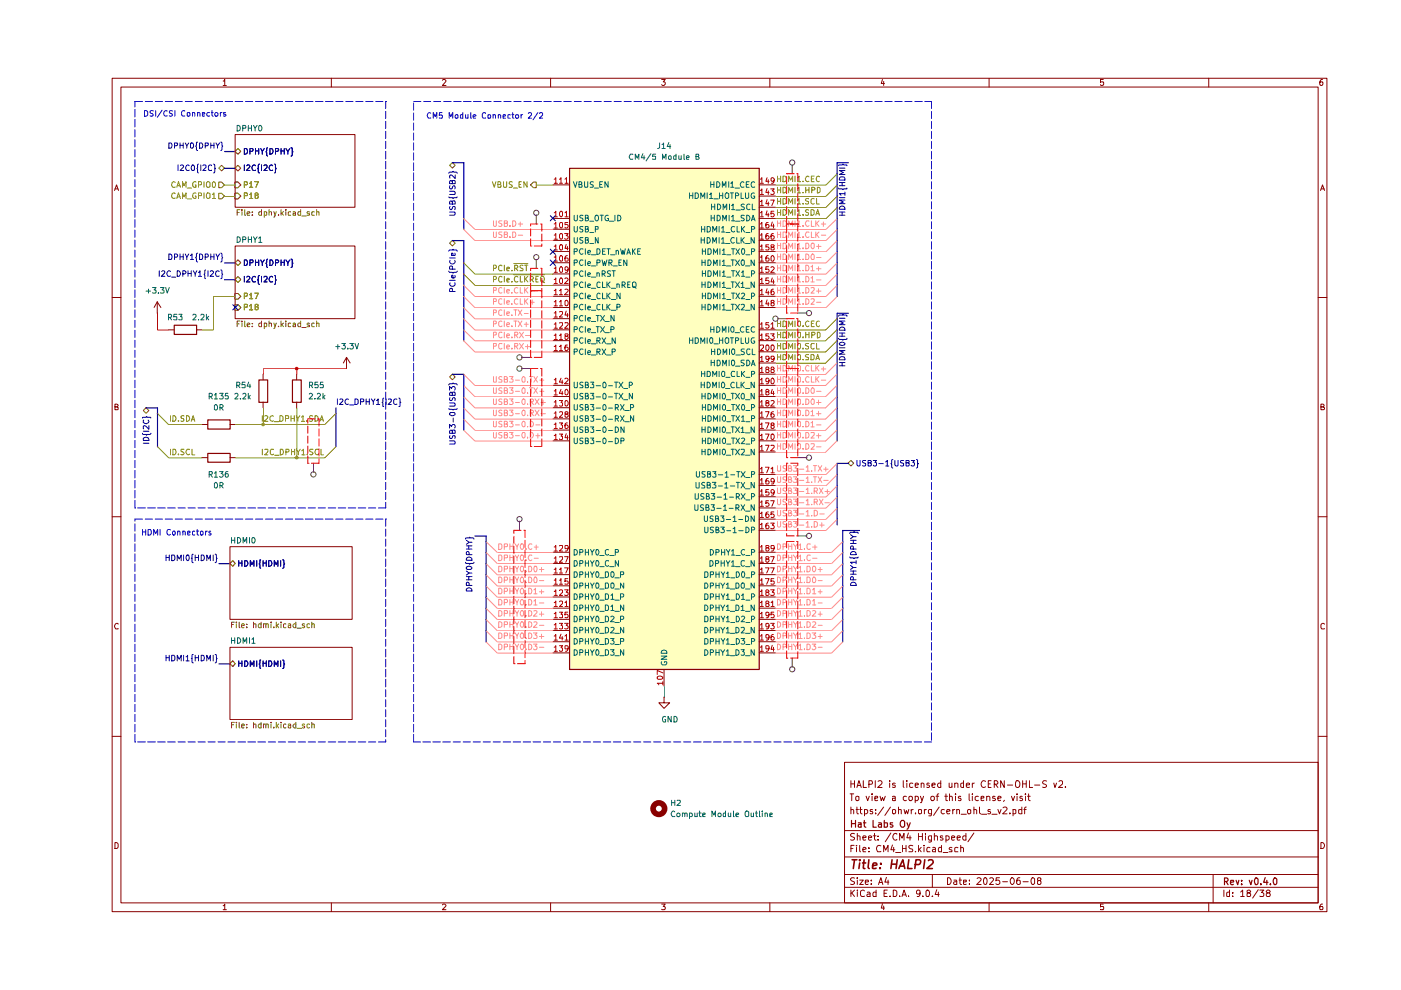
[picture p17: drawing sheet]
<svg xmlns="http://www.w3.org/2000/svg" width="297mm" height="210mm" viewBox="0 0 297 210" stroke-linecap="round" stroke-linejoin="round" font-family="sans-serif">
<g fill="none" stroke="#890000" stroke-width=".21">
<path d="M23.8 16.6h257.5v176.7h-257.5zM25.6 18.5h253.9v172.9h-253.9zM47.3 17.2h.2l.2-.4v1.3M47.3 18.1h.7M70.3 16.6v1.9M93.8 17l.2-.2h.3l.3 .3-.8 1h.8M116.7 16.6v1.9M140.3 16.8h.7l-.4 .6 .4 .1v.4l-.2 .2h-.4l-.1-.2M163.2 16.6v1.9M187.1 16.8l-.3 .9h.7M187.4 17.3v.8M209.7 16.6v1.9"/>
<path d="M233.9 16.8h-.6v.6h.6l.1 .1-.1 .5-.4 .1-.2-.2M256.3 16.6v1.9M280.4 16.8h-.3a.93 .93 0 0 0-.2 1.2h.5l.1-.5-.1-.1h-.5l-.1 .1M24.3 40.4l.4-1.2 .4 1.2M24.4 40h.6M280 40.4l.4-1.2 .4 1.2M280.1 40h.6M23.8 63.1h1.8M279.5 63.1h1.8M24.4 86.3h.4l.2-.3v-.2l-.6-.1v1.2h.6v-.5l-.2-.1M280.1 86.3l.6-.1v-.4l-.6-.1v1.2h.6l.1-.4-.3-.2M23.8 109.6h1.8"/>
<path d="M279.5 109.6h1.8M25 132.3l-.1-.1a.66 .66 0 0 0-.6 .4 .66 .66 0 0 0 .2 .7h.5M280.8 132.3l-.4-.1-.3 .3v.6l.1 .2h.6M23.8 156.1h1.8M279.5 156.1h1.8M24.4 178.6h.3l.3 .4v.6l-.3 .3h-.3zM179.1 161.6h100.4v29.8h-100.4zM179.1 176.1h100.4M180.2 168.3h.8M180.4 171.7l.4-.1 .2 .2v.8M180.4 165.5v1.5M180.4 171.1v1.5"/>
<path d="M180.4 179.9h.4M180.4 166.2h.8M180.6 168.3v1.5M181.1 179.2h-.7v1.4M181.2 176.8l-.6-.1-.3 .3 .1 .3 .7 .2 .1 .2a.51 .51 0 0 1-.3 .4 .51 .51 0 0 1-.6 0M181.2 165.5v1.5M181.5 168.9h.6l-.1 .8h-.5zM181.5 171.6h.5M181.6 179.2v.1M181.6 179.7v.9M181.7 171.1v1.2l.3 .3M181.7 167l.4-1.5 .5 1.5"/>
<path d="M181.8 177.3l.3-.1 .3 .2v.7M181.8 176.7v1.4M181.8 166.5h.6M182.3 179.2v1.2l.1 .2M182.3 171.6h.5M182.4 171.1v1.2l.4 .3M183 177.6l.6-.1-.1-.2-.4-.1-.1 .2v.7h.5M183 165.5v1.5h.7M183.3 171.7h.6l.1 .6a.45 .45 0 0 1-.7 .2M183.3 171.6v1.4M183.6 168.8l.4 1 .3-1M184.1 177.6l.7-.1-.1-.2-.4-.1-.2 .2 .1 .7h.5"/>
<path d="M184.2 179.7v.2M184.2 166.3h.5a.41 .41 0 0 0 .3-.4 .41 .41 0 0 0-.3-.4h-.5v1.5M184.9 168.3v.2M184.9 168.8v1M185 171.7l-.4-.1-.1 .2 .1 .2 .4 .1v.4h-.5M185.2 177.2h.5M185.4 176.7v1.2l.3 .2M185.5 169.2h.6v-.3h-.6v.8h.6M185.6 165.5v1.5M185.7 172.4v.2M185.7 171.7v.1M186.2 178v.1"/>
<path d="M186.2 177.3v.1M186.2 165.7l.6-.2 .2 .4-.1 .3-.8 .8h.9M186.6 168.8l.2 1 .3-.7 .3 .7 .3-1M186.8 179.3a.64 .64 0 0 0-.9 .1 .64 .64 0 0 0 0 .9l.2 .3 .7-.1M187.4 171.1l-1.3 1.8M188.6 165.5v.2M188.6 166v1M188.8 171.1l-1.2 1.8M188.9 176.6l-1.2 1.9M189.2 179.2l-.3 1h.8M189.2 171.7h.1a.36 .36 0 0 1 .6 .2l-.1 .6-.3 .1-.3-.2zM189.2 168.9h.6v.9"/>
<path d="M189.5 179.7v.9M189.8 169.2h-.6v.5h.6M189.8 166.1l-.3-.1-.3 .2 .1 .3h.5v.4h-.6M190.1 176.9a.55 .55 0 0 0-.7 0 .55 .55 0 0 0-.1 .6l.3 .6h.3l.2-.1M190.5 171.7h.6v.9M190.5 171.1v1.5M190.7 178.1v-1.4l.5 1 .5-1v1.4M191.3 179.9h.8M191.3 179.2v1.4M191.5 165.5v1.3l.2 .2M191.7 171.6l.2 1 .3-.7 .2 .7 .3-1M192.1 179.2v1.4"/>
<path d="M192.2 168.9l-.4-.1-.3 .3v.4l.3 .3 .4-.1M192.3 165.5v.2M192.3 166v1M192.6 176.6l-.3 1h.9M192.8 168.9h.6v.6l-.2 .3h-.3l-.2-.3zM192.9 177.2v.9M193.2 171.6v1M193.5 179.3h-.7l-.1 .4 .2 .2 .5 .1 .1 .3-.1 .3h-.7M193.5 166.1l-.4-.1-.2 .2v.7h.6M193.6 171.6l-.4 .3M194 168.9l.5-.1 .2 .3v.4l-.2 .3-.5-.1M194 166.5l.7-.1-.1-.3-.4-.1-.2 .2v.6l.2 .2 .4-.1"/>
<path d="M194 168.8v1.4M194.1 172.4v.2M194.7 171.7h.7l-.1 .8-.3 .1-.3-.2zM194.7 176.7v1.4M194.7 179.2v1.4M194.7 177.4h.9M195.1 168.8l.4 1M195.3 166.2l.2-.2 .4 .2v.8M195.3 179.7l-.6 .6M195.3 166v1M195.6 176.7v1.4M195.8 168.8l-.4 1.3-.3 .1"/>
<path d="M195.9 179.2v.1M195.9 179.7v.9M196 171.6v1M196.2 176.7v.2M196.2 177.2v.9M196.4 171.6l-.4 .3M197 166.1l-.3-.1-.2 .3 .1 .2h.3l.2 .3-.2 .2-.4-.1M197.2 179.7h-.4l-.3 .3 .1 .6h.6M197.4 168.9l.5-.1 .2 .3v.4l-.2 .3h-.3l-.3-.3zM197.5 177.2v1.1l-.3 .3-.3-.1M197.5 177.3l-.4-.1-.3 .3 .1 .6h.6M197.5 171.6v1.1l-.2 .3h-.4"/>
<path d="M197.5 171.7l-.4-.1-.3 .3 .1 .6h.6M197.6 166.5l.7-.1-.2-.4-.5 .2v.6l.3 .2 .3-.1M197.8 179.7h.3l.3 .2v.7h-.6l-.1-.3 .2-.2 .5-.1M198.1 177.3l.4-.1 .3 .2v.7M198.1 176.7v1.4M198.4 168.8h.6M199 168.3l-.3 .3v1.2M199.1 171.1l-1.2 1.8M199.5 166.1l-.5-.1-.2 .3v.4l.2 .3 .5-.1M199.5 165.5v1.5M199.6 179.2v1.4h-.6v-.9h.6M199.9 177.3h-.5v.2l.6 .4-.3 .2h-.3"/>
<path d="M200.2 171.7l-.4-.1-.3 .3v.4l.3 .3 .4-.1M200.3 168.8h.6M200.6 177.3h.6v.6a.45 .45 0 0 1-.6 .2M200.6 168.3v1.4l.3 .1M200.6 177.2v1.4M200.7 172h.7l-.2-.4h-.3l-.2 .2v.5l.2 .3 .4-.1M201.2 166v.9l.4 .1 .2-.2M201.3 168.9l.4-.1 .2 .2v.8M201.3 168.3v1.5M201.7 177.6l.7-.1-.1-.2-.4-.1-.2 .2 .1 .7h.5M201.8 179.7a.35 .35 0 0 0-.3 0 .35 .35 0 0 0-.3 .3l.6 .3v.3h-.6M201.8 166v1"/>
<path d="M202 171.6v1M202.4 171.6l-.4 .3M202.4 166.2l.3-.2 .4 .2v.8M202.4 166v1M202.6 168.3v.2M202.6 168.8v1M202.8 171.7l.5-.1 .1 .2v.8M202.8 171.6v1M202.9 177.6l.7-.1-.1-.2-.4-.1-.2 .2 .1 .7h.5M203.1 179.7h-.4l-.3 .1v.7l.7 .1M203.7 179.8v-.1a.36 .36 0 0 1 .6 .2v.7M203.7 168.9l-.3-.1-.2 .3 .1 .1h.3l.2 .4-.2 .2-.4-.1"/>
<path d="M203.7 179.2v1.4M203.8 172.6h1.1M204.3 166.1l-.4-.1-.2 .2v.6l.2 .2 .4-.1M204.3 165.5v1.5M204.8 177.3l-.4-.1-.3 .3v.4l.3 .2h.4M204.8 176.7v1.4M204.9 166.5l.7-.1v-.3l-.5-.1-.2 .2v.6l.2 .2 .5-.1M205.2 171.7h.6l-.1 .8h-.5zM205.5 168.3v1.3l.1 .2M206.1 168.3v.2M206.1 166v1M206.1 168.8v1"/>
<path d="M206.5 171.7l.3-.1 .3 .2v.8M206.5 176.6l-1.3 1.9M206.5 171.1v1.5M206.6 166l-.5 .3M207.4 168.9h-.6l-.1 .6a.45 .45 0 0 0 .7 .2M207.7 171.1v1.2l.2 .3M208 169.2h.6v-.3h-.6v.8h.6M208.1 172.6h1.1M208.9 165.7v-.1a.7 .7 0 0 0-.9 .5 .7 .7 0 0 0 .5 .9l.4-.2M209.2 168.9l.4-.1 .3 .2v.8M209.2 168.8v1M209.5 166.2h.5"/>
<path d="M210 171.7l-.4-.1-.1 .2v.2l.5 .1v.4h-.5M210.1 165.5h-.6v1.5h.6M210.3 172.6h1.1M210.8 166.3l.7-.1a.45 .45 0 0 0-.2-.7h-.5v1.5M211 168.9h-.5v.3l.5 .1 .1 .3-.3 .2-.3-.1M211.1 166.3l.5 .7M211.6 171.6l.3 1 .3-1M211.6 169.2h.6v-.3l-.5-.1-.1 .2v.6l.1 .2 .5-.1M212.7 171.3l.6-.2 .2 .4-.9 1.1h.9M212.9 169.7l-.1 .2M212.9 165.5v1.5l-.7-1.5v1.5M213.6 166.5h1.1"/>
<path d="M214.1 172.4v.2M214.4 168.8l.4 1 .3-1M214.8 171.7h.6v.7l-.3 .2-.3-.1M214.8 171.6v1.4M215.5 165.6l.1-.1a.73 .73 0 0 1 .7 .7 .73 .73 0 0 1-.7 .8l-.2-.2-.1-.3zM215.6 168.3v.2M215.6 168.8v1M216.6 171.7h-.6v.7l.2 .2 .4-.1M216.6 171.1v1.5M216.7 168.9l-.3-.1-.2 .3 .1 .1h.3l.2 .4-.2 .2-.4-.1M216.8 166.2h.8M216.8 165.5v1.5"/>
<path d="M217.1 171.6h.5M217.4 168.3v.2M217.4 168.8v1M217.6 171.1l-.4 .3v1.2M217.6 165.5v1.5M217.8 168.8h.6M218.1 168.3v1.3l.3 .2M218.3 165.5v1.5h.6M219.4 166.5h1.1M221.9 165.6l-.6-.1-.2 .4 .1 .3 .5 .2 .2 .3a.6 .6 0 0 1-.8 .2M223.4 166l.3 1 .3-1M224.5 165.7l.2-.2 .5 .1 .1 .6-.9 .8h.9"/>
<path d="M225.9 166.8v.2M280.1 178.6a.65 .65 0 0 1 .7 .7 .65 .65 0 0 1-.7 .6zM47.3 192h.2l.2-.3v1.2M47.3 192.9h.7M70.3 191.4v1.9M93.8 191.9l.2-.2h.3l.3 .2-.8 1h.8M116.7 191.4v1.9M140.3 191.7h.7l-.4 .5 .4 .2v.3l-.1 .2-.6-.1M163.2 191.4v1.9M179.1 188.1h100.4M179.1 185.4h100.4M179.1 181.7h100.4"/>
<path d="M180.4 188.7v1.4M180.6 189.3l.6 .8M181.2 186.2l-.6-.1-.3 .3 .3 .4 .6 .3a.51 .51 0 0 1-.3 .4 .51 .51 0 0 1-.6 0M181.2 188.7l-.8 .8M181.8 188.7v.2M181.8 186.1v.2M181.8 186.6v.9M181.8 189.1v1M182.3 186.6h.7l-.7 .9h.7M183 180.2l.6-.2-.1-.3h-.4l-.1 .2v.7h.5M183.3 188.9l-.4-.2-.5 .4 .1 .8 .2 .2 .6-.1M183.5 187l.6-.1v-.3h-.6v.2v.7h.6"/>
<path d="M183.9 189.2l.4-.1 .2 .3v.7h-.6l-.1-.4 .7-.2M184.2 180.5v.1M184.7 187.4v.1M184.7 186.6v.2M185.7 188.7v1.4h-.5v-.9h.5M186.3 187.5l.5-1.4 .4 1.4M186.4 187.1h.6M187.1 191.6l-.3 .9h.7M187.4 180.6v-1.4l.4 1.1 .5-1.1v1.4M187.4 192.1v.8M187.4 189.4h.5M187.9 186l-.3 1h.9"/>
<path d="M188.1 188.7h-.7v1.4h.7M188.3 186.6v.9M188.7 190v.1M189.4 188.7h.3l.4 .4v.6l-.2 .4h-.5zM189.9 180.8h1.1M190.7 190v.1M191.2 190.1l.5-1.4 .5 1.4M191.3 189.7h.7M192.6 190v.1M194.1 180.5v.1M194.9 180.1l.4 .5M195.1 189.3v.2l-.6 .1-.2-.3v-.3l.2-.3 .6 .2v.8l-.3 .4h-.3"/>
<path d="M195.7 190v.1M196.6 188.7a.78 .78 0 0 1 .6 .6 .78 .78 0 0 1-.3 .8h-.4l-.2-.3v-.8zM197.7 190v.1M197.7 185.4v2.7M198.6 188.6l-.3 1.1h.8M199 189.1v1M200 180.8h1M200.9 186.1a.72 .72 0 0 1 .8 .7 .72 .72 0 0 1-.8 .7zM202.3 186.6h.5v.9M202.8 186.9h-.4l-.2 .3 .2 .3h.4M203.4 186.6h.5M203.5 186.1v1.2l.4 .2"/>
<path d="M204.3 187l.6-.1v-.3h-.6v.9h.6M205.6 187.4v.1M205.6 186.6v.2M207.2 186.3v-.1a.47 .47 0 0 1 .8 .3l-.9 1h.9M208.6 186.3l.3-.2a.8 .8 0 0 1 .4 .7 .8 .8 0 0 1-.4 .7l-.3-.1-.1-.5zM209.7 191.4v1.9M209.9 186.3l.1-.2h.4l.2 .4-.8 1h.8M211.9 186.1h-.7l-.1 .7 .3-.2 .4 .1 .2 .6a.52 .52 0 0 1-.9 .1M212.6 186.9h1M214.5 186.1a.75 .75 0 0 1 .6 .7 .75 .75 0 0 1-.6 .7 .92 .92 0 0 1 0-1.4zM216.2 186.1l-.5 .2a1.02 1.02 0 0 0 .1 1.2l.5-.1v-.6l-.5-.2-.3 .3M216.9 186.9h1.1"/>
<path d="M218.8 186.2l.3-.1 .3 .3v.9l-.3 .2a.78 .78 0 0 1-.6-.5 .78 .78 0 0 1 .3-.8zM220.2 186.7l-.3-.3 .3-.3 .4 .1v.4a.56 .56 0 0 0-.5 .2 .56 .56 0 0 0-.1 .7h.6l.1-.6-.2-.2M233.9 191.7h-.6v.6l.6-.1 .1 .2-.1 .5-.6-.1M256.3 191.4v1.9M257.2 185.4v6M259.5 188.7v1.4M260.7 188.7v1.4h-.5l-.1-.8 .2-.2 .4 .1M261.4 190v.1M261.4 189.2v.2M263 189.1l.5-.4v1.4M263 190.1h.8M264.7 189.3l-.3-.2v-.2l.5-.2 .3 .4-.8 .4 .1 .6 .6-.1 .1-.4-.3-.3"/>
<path d="M266.8 188.6l-1.2 1.8M267.1 188.7h.9l-.6 .5h.3l.3 .3-.1 .5h-.8M268.7 189.3l-.2-.2 .2-.4h.4l.2 .3-.2 .3h-.4l-.2 .3 .1 .5h.5l.2-.5-.2-.3M280.4 191.7h-.3a.93 .93 0 0 0-.2 1.2h.5l.1-.5-.1-.2h-.5l-.1 .2"/>
</g>
<g fill="none" stroke="#890000" stroke-width=".25">
<path d="M180.5 173.9v1.5M180.5 174.6h.9M181.4 173.9v1.5M182 174.5h.6v.9M182.6 174.8l-.6 .1v.4h.6M183.1 174.5h.5M183.2 173.9v1.2l.4 .3M185.1 173.9v1.5h.7M186.3 174.5h.5l.1 .9M186.9 174.8h-.5l-.2 .2 .2 .4 .5-.1M187.5 174.5h.7v.7l-.3 .2-.4-.1M187.5 173.9v1.5"/>
<path d="M189.3 174.5h-.5v.3l.5 .3-.2 .3-.3-.1M191.2 173.9h.3l.3 .3v.9l-.3 .3h-.3a.89 .89 0 0 1 0-1.5zM192.3 174.5l.3 .9M193 174.5l-.5 1.2-.2 .1M259.6 186.9h.5l.3-.3v-.2l-.3-.3h-.5v1.5M260 186.9l.4 .7M260.9 187.1l.7-.1-.1-.4h-.5l-.1 .2 .1 .7h.5M262.1 186.6l.3 1 .3-1M263.3 187.4v.2M263.3 186.6v.2M264.9 186.6l.3 1 .3-1M266.1 186.2l.3-.1 .3 .3v.8l-.3 .4a.9 .9 0 0 1-.3-1.4z"/>
<path d="M267.3 187.4v.2M268.3 186.1l-.4 1h.9M268.6 186.6v1M269.4 187.4v.2M270.1 186.2l.3-.1 .3 .3v.8l-.3 .4a.9 .9 0 0 1-.3-1.4z"/>
</g>
<g fill="none" stroke="#890000" stroke-width=".34">
<path d="M180.7 182.3h1M181.2 182.3l-.3 1.8M182.3 182.3v.2M182.3 183l-.2 1.1M182.9 183h.6M183.2 182.3l-.2 1.8h.4M184.2 182.3l-.1 1.6 .2 .2M185 183.6l.9-.2-.1-.4h-.6l-.2 .9 .2 .2h.5M186.6 184v.1M186.8 183v.2M189 183.2h1.1M189.1 182.3l-.2 1.8"/>
<path d="M190.2 182.3l-.2 1.8M190.6 184.1l.8-1.8 .4 1.8M190.8 183.6h.9M192.7 182.3l-.3 1.8h1M194 183.3h.8l.3-.2a.5 .5 0 0 0-.2-.8h-.7l-.2 1.8M196.1 182.3l-.3 1.8M196.8 182.5l.3-.2 .6 .1a.51 .51 0 0 1 0 .7l-1.2 1h1.2"/>
</g>
<path d="M49.9 32.1l.5-.6 .6 .6-.6 .6z" fill="#fff"/>
<path d="M49.9 32.1l.5-.6 .6 .6-.6 .6z" fill="none" stroke="#735600" stroke-width=".21"/>
<g fill="none" stroke="#020087" stroke-width=".21">
<path d="M51.8 31.5h.4a.66 .66 0 0 1 .3 .7 .66 .66 0 0 1-.7 .5zM53 32.1l.6-.1v-.5h-.6v1.2M54.2 31.5v1.2M54.2 32h.6M54.8 31.5v1.2M55.3 31.5l.3 .6 .4-.6M55.6 32.1v.6M56.7 31.3a1.68 1.68 0 0 0 0 1.8M57.2 31.5h.4a.66 .66 0 0 1 .3 .7 .66 .66 0 0 1-.7 .5zM58.4 32.1l.6-.1 .1-.3-.2-.2h-.5v1.2M59.6 32h.7M59.6 31.5v1.2"/>
<path d="M60.3 31.5v1.2M60.6 31.5l.4 .6 .5-.6M61 32.1v.6M61.7 31.3l.3 .2v.7h.1l-.1 .1v.6l-.3 .2"/>
</g>
<path d="M50.4 35.1l.6 .5-.6 .6-.5-.6z" fill="#fff"/>
<path d="M49.9 35.6l.5-.5 .6 .5-.6 .6z" fill="none" stroke="#735600" stroke-width=".21"/>
<path d="M51.8 35v1.2M52.3 35.1l.4-.1 .3 .3-.8 .9h.8M54.2 35.1l-.3-.1a.67 .67 0 0 0-.5 .5 .67 .67 0 0 0 .3 .7l.5-.1M55 34.8l-.2 .2v.6l-.2 .1 .2 .1v.7l.2 .2M55.4 35v1.2M56 35.1l.1-.1h.4l.1 .1v.4l-.6 .7h.6M57.8 35.1l-.2-.1a.67 .67 0 0 0-.5 .5 .67 .67 0 0 0 .2 .7l.5-.1M58.2 34.8l.2 .1v.7l.2 .1-.2 .2v.7l-.2 .1" fill="none" stroke="#020087" stroke-width=".21"/>
<path d="M49.9 38.6h.5l.6 .6-.6 .6h-.5z" fill="#fff"/>
<path d="M49.9 38.6h.5l.6 .6-.6 .6h-.5z" fill="none" stroke="#735600" stroke-width=".21"/>
<path d="M51.8 39.2l.6-.1v-.5l-.6-.1v1.2M52.9 38.9h.2l.1-.4v1.2M52.9 39.7h.7M54 38.5h.8l-.5 1.2" fill="none" stroke="#848400" stroke-width=".21"/>
<path d="M49.9 41h.5l.6 .6-.6 .6h-.5z" fill="#fff"/>
<path d="M49.9 41h.5l.6 .6-.6 .6h-.5z" fill="none" stroke="#735600" stroke-width=".21"/>
<path d="M51.8 41.5h.6v-.5l-.6-.1v1.2M52.9 41.2h.2l.1-.3v1.2M52.9 42.1h.7M54.3 41.4l-.2-.1v-.2l.4-.2 .3 .3-.7 .3v.5l.2 .1h.2l.3-.3-.3-.4" fill="none" stroke="#848400" stroke-width=".21"/>
<g fill="#fff">
<path d="M49.9 28.5h25.4v15.4h-25.4z"/>
<path d="M50.4 55.1l.6 .6-.6 .6-.5-.6z"/>
</g>
<path d="M49.9 55.7l.5-.6 .6 .6-.6 .6z" fill="none" stroke="#735600" stroke-width=".21"/>
<g fill="none" stroke="#020087" stroke-width=".21">
<path d="M51.8 55.1h.4a.66 .66 0 0 1 .3 .8 .66 .66 0 0 1-.7 .4zM53 55.7l.6-.1v-.5h-.6v1.2M54.2 55.1v1.2M54.2 55.6h.6M54.8 55.1v1.2M55.3 55.1l.3 .6 .4-.6M55.6 55.7v.6M56.7 54.9a1.68 1.68 0 0 0 0 1.8M57.2 55.1h.4a.66 .66 0 0 1 .3 .8 .66 .66 0 0 1-.7 .4zM58.4 55.7l.6-.1 .1-.3-.2-.2h-.5v1.2M59.6 55.6h.7M59.6 55.1v1.2"/>
<path d="M60.3 55.1v1.2M60.6 55.1l.4 .6 .5-.6M61 55.7v.6M61.7 54.9l.3 .2v.7h.1l-.1 .1v.7l-.3 .1"/>
</g>
<path d="M49.9 59.3l.5-.6 .6 .6-.6 .6z" fill="#fff"/>
<path d="M50.4 58.7l.6 .6-.6 .6-.5-.6z" fill="none" stroke="#735600" stroke-width=".21"/>
<path d="M51.8 58.6v1.2M52.3 58.8l.4-.2 .3 .3-.8 .9h.8M54.2 58.8l-.3-.2a.67 .67 0 0 0-.5 .5 .67 .67 0 0 0 .3 .7l.5-.1M55 58.4l-.2 .2v.7l-.2 .1h.2v.7l.2 .2M55.4 58.6v1.2M56 58.8l.1-.2h.4l.1 .2v.3l-.6 .7h.6M57.8 58.8l-.2-.2a.67 .67 0 0 0-.5 .5 .67 .67 0 0 0 .2 .7l.5-.1M58.2 58.4l.2 .1v.7l.2 .2-.2 .1v.7l-.2 .1" fill="none" stroke="#020087" stroke-width=".21"/>
<path d="M49.9 64.6h.5l.6 .6-.6 .6h-.5z" fill="#fff"/>
<path d="M49.9 64.6h.5l.6 .6-.6 .6h-.5z" fill="none" stroke="#735600" stroke-width=".21"/>
<path d="M51.8 65.1h.6v-.5l-.6-.1v1.2M52.9 64.9l.3-.4v1.2M52.9 65.7h.7M54.3 65l-.2-.1v-.3h.6v.3l-.6 .2v.5l.2 .1h.2l.3-.3-.3-.4" fill="none" stroke="#848400" stroke-width=".21"/>
<path d="M49.9 62.2h.5l.6 .6-.6 .6h-.5z" fill="#fff"/>
<path d="M49.9 62.2h.5l.6 .6-.6 .6h-.5z" fill="none" stroke="#735600" stroke-width=".21"/>
<path d="M51.8 62.8l.6-.1v-.5l-.6-.1v1.2M52.9 62.5h.2l.1-.4v1.2M52.9 63.3h.7M54 62.1h.8l-.5 1.2" fill="none" stroke="#848400" stroke-width=".21"/>
<g fill="#fff">
<path d="M49.9 52.2h25.4v15.4h-25.4z"/>
<path d="M48.8 140.7l.5-.6 .6 .6-.6 .6z"/>
</g>
<path d="M49.3 140.1l.6 .6-.6 .6-.5-.6z" fill="none" stroke="#735600" stroke-width=".21"/>
<g fill="none" stroke="#020087" stroke-width=".21">
<path d="M55.3 140h-.2v.6l-.2 .2 .2 .2v.6l.2 .1M59.9 140l.3 .1v.5l.2 .2-.2 .2v.6l-.3 .1M50.6 140.1v1.2M50.6 140.6h.7M51.3 140.1v1.2M51.9 140.1h.4a.66 .66 0 0 1 .2 .8 .66 .66 0 0 1-.6 .4zM53.1 141.3v-1.2l.3 .9 .4-.9v1.2M54.4 140.1v1.2M55.8 140.6h.7M55.8 140.1v1.2M56.5 140.1v1.2M57 140.1h.4a.66 .66 0 0 1 .2 .8 .66 .66 0 0 1-.6 .4z"/>
<path d="M58.2 141.3v-1.2l.4 .9 .3-.9v1.2M59.5 140.1v1.2"/>
</g>
<g fill="#fff">
<path d="M48.8 137.2h25.9v15.4h-25.9z"/>
<path d="M49.3 118.9l.6 .6-.6 .6-.5-.6z"/>
</g>
<path d="M48.8 119.5l.5-.6 .6 .6-.6 .6z" fill="none" stroke="#735600" stroke-width=".21"/>
<g fill="none" stroke="#020087" stroke-width=".21">
<path d="M50.6 118.9v1.2M50.6 119.4h.7M51.3 118.9v1.2M51.9 118.9h.4a.66 .66 0 0 1 .2 .7 .66 .66 0 0 1-.6 .5zM54.4 118.9v1.2M55.3 118.7h-.2v.7l-.2 .1 .2 .2v.7l.2 .1M55.8 119.4h.7M55.8 118.9v1.2M56.5 118.9v1.2M57 118.9h.4a.66 .66 0 0 1 .2 .7 .66 .66 0 0 1-.6 .5zM59.5 118.9v1.2M59.9 118.7h.2l.1 .7 .2 .1-.2 .2v.6l-.3 .2"/>
<path d="M53.1 120.1v-1.2l.3 .8 .4-.8v1.2M58.2 120.1v-1.2l.4 .8 .3-.8v1.2"/>
</g>
<path d="M48.8 115.9h25.9v15.4h-25.9z" fill="#fff"/>
<path d="M120.7 35.6h40.2v106.3h-40.2z" fill="#ffffbf"/>
<path d="M49.9 32.1l.5-.6 .6 .6-.6 .6z" fill="#fff"/>
<path d="M49.9 32.1l.5-.6 .6 .6-.6 .6z" fill="none" stroke="#735600" stroke-width=".21"/>
<g fill="none" stroke="#020087" stroke-width=".21">
<path d="M51.8 31.5h.4a.66 .66 0 0 1 .3 .7 .66 .66 0 0 1-.7 .5zM53 32.1l.6-.1v-.5h-.6v1.2M54.2 31.5v1.2M54.2 32h.6M54.8 31.5v1.2M55.3 31.5l.3 .6 .4-.6M55.6 32.1v.6M56.7 31.3a1.68 1.68 0 0 0 0 1.8M57.2 31.5h.4a.66 .66 0 0 1 .3 .7 .66 .66 0 0 1-.7 .5zM58.4 32.1l.6-.1 .1-.3-.2-.2h-.5v1.2M59.6 32h.7M59.6 31.5v1.2"/>
<path d="M60.3 31.5v1.2M60.6 31.5l.4 .6 .5-.6M61 32.1v.6M61.7 31.3l.3 .2v.7h.1l-.1 .1v.6l-.3 .2"/>
</g>
<path d="M50.4 35.1l.6 .5-.6 .6-.5-.6z" fill="#fff"/>
<path d="M49.9 35.6l.5-.5 .6 .5-.6 .6z" fill="none" stroke="#735600" stroke-width=".21"/>
<path d="M51.8 35v1.2M52.3 35.1l.4-.1 .3 .3-.8 .9h.8M54.2 35.1l-.3-.1a.67 .67 0 0 0-.5 .5 .67 .67 0 0 0 .3 .7l.5-.1M55 34.8l-.2 .2v.6l-.2 .1 .2 .1v.7l.2 .2M55.4 35v1.2M56 35.1l.1-.1h.4l.1 .1v.4l-.6 .7h.6M57.8 35.1l-.2-.1a.67 .67 0 0 0-.5 .5 .67 .67 0 0 0 .2 .7l.5-.1M58.2 34.8l.2 .1v.7l.2 .1-.2 .2v.7l-.2 .1" fill="none" stroke="#020087" stroke-width=".21"/>
<path d="M49.9 38.6h.5l.6 .6-.6 .6h-.5z" fill="#fff"/>
<path d="M49.9 38.6h.5l.6 .6-.6 .6h-.5z" fill="none" stroke="#735600" stroke-width=".21"/>
<path d="M51.8 39.2l.6-.1v-.5l-.6-.1v1.2M52.9 38.9h.2l.1-.4v1.2M52.9 39.7h.7M54 38.5h.8l-.5 1.2" fill="none" stroke="#848400" stroke-width=".21"/>
<path d="M49.9 41h.5l.6 .6-.6 .6h-.5z" fill="#fff"/>
<path d="M49.9 41h.5l.6 .6-.6 .6h-.5z" fill="none" stroke="#735600" stroke-width=".21"/>
<path d="M51.8 41.5h.6v-.5l-.6-.1v1.2M52.9 41.2h.2l.1-.3v1.2M52.9 42.1h.7M54.3 41.4l-.2-.1v-.2l.4-.2 .3 .3-.7 .3v.5l.2 .1h.2l.3-.3-.3-.4" fill="none" stroke="#848400" stroke-width=".21"/>
<path d="M49.9 28.5h25.4v15.4h-25.4z" fill="none" stroke="#890000" stroke-width=".21"/>
<path d="M50.4 55.1l.6 .6-.6 .6-.5-.6z" fill="#fff"/>
<path d="M49.9 55.7l.5-.6 .6 .6-.6 .6z" fill="none" stroke="#735600" stroke-width=".21"/>
<g fill="none" stroke="#020087" stroke-width=".21">
<path d="M51.8 55.1h.4a.66 .66 0 0 1 .3 .8 .66 .66 0 0 1-.7 .4zM53 55.7l.6-.1v-.5h-.6v1.2M54.2 55.1v1.2M54.2 55.6h.6M54.8 55.1v1.2M55.3 55.1l.3 .6 .4-.6M55.6 55.7v.6M56.7 54.9a1.68 1.68 0 0 0 0 1.8M57.2 55.1h.4a.66 .66 0 0 1 .3 .8 .66 .66 0 0 1-.7 .4zM58.4 55.7l.6-.1 .1-.3-.2-.2h-.5v1.2M59.6 55.6h.7M59.6 55.1v1.2"/>
<path d="M60.3 55.1v1.2M60.6 55.1l.4 .6 .5-.6M61 55.7v.6M61.7 54.9l.3 .2v.7h.1l-.1 .1v.7l-.3 .1"/>
</g>
<path d="M49.9 59.3l.5-.6 .6 .6-.6 .6z" fill="#fff"/>
<path d="M50.4 58.7l.6 .6-.6 .6-.5-.6z" fill="none" stroke="#735600" stroke-width=".21"/>
<path d="M51.8 58.6v1.2M52.3 58.8l.4-.2 .3 .3-.8 .9h.8M54.2 58.8l-.3-.2a.67 .67 0 0 0-.5 .5 .67 .67 0 0 0 .3 .7l.5-.1M55 58.4l-.2 .2v.7l-.2 .1h.2v.7l.2 .2M55.4 58.6v1.2M56 58.8l.1-.2h.4l.1 .2v.3l-.6 .7h.6M57.8 58.8l-.2-.2a.67 .67 0 0 0-.5 .5 .67 .67 0 0 0 .2 .7l.5-.1M58.2 58.4l.2 .1v.7l.2 .2-.2 .1v.7l-.2 .1" fill="none" stroke="#020087" stroke-width=".21"/>
<path d="M49.9 64.6h.5l.6 .6-.6 .6h-.5z" fill="#fff"/>
<path d="M49.9 64.6h.5l.6 .6-.6 .6h-.5z" fill="none" stroke="#735600" stroke-width=".21"/>
<path d="M51.8 65.1h.6v-.5l-.6-.1v1.2M52.9 64.9l.3-.4v1.2M52.9 65.7h.7M54.3 65l-.2-.1v-.3h.6v.3l-.6 .2v.5l.2 .1h.2l.3-.3-.3-.4" fill="none" stroke="#848400" stroke-width=".21"/>
<path d="M49.9 62.2h.5l.6 .6-.6 .6h-.5z" fill="#fff"/>
<path d="M49.9 62.2h.5l.6 .6-.6 .6h-.5z" fill="none" stroke="#735600" stroke-width=".21"/>
<path d="M51.8 62.8l.6-.1v-.5l-.6-.1v1.2M52.9 62.5h.2l.1-.4v1.2M52.9 63.3h.7M54 62.1h.8l-.5 1.2" fill="none" stroke="#848400" stroke-width=".21"/>
<path d="M49.9 52.2h25.4v15.4h-25.4z" fill="none" stroke="#890000" stroke-width=".21"/>
<path d="M48.8 140.7l.5-.6 .6 .6-.6 .6z" fill="#fff"/>
<path d="M49.3 140.1l.6 .6-.6 .6-.5-.6z" fill="none" stroke="#735600" stroke-width=".21"/>
<g fill="none" stroke="#020087" stroke-width=".21">
<path d="M55.3 140h-.2v.6l-.2 .2 .2 .2v.6l.2 .1M59.9 140l.3 .1v.5l.2 .2-.2 .2v.6l-.3 .1M50.6 140.1v1.2M50.6 140.6h.7M51.3 140.1v1.2M51.9 140.1h.4a.66 .66 0 0 1 .2 .8 .66 .66 0 0 1-.6 .4zM53.1 141.3v-1.2l.3 .9 .4-.9v1.2M54.4 140.1v1.2M55.8 140.6h.7M55.8 140.1v1.2M56.5 140.1v1.2M57 140.1h.4a.66 .66 0 0 1 .2 .8 .66 .66 0 0 1-.6 .4z"/>
<path d="M58.2 141.3v-1.2l.4 .9 .3-.9v1.2M59.5 140.1v1.2"/>
</g>
<path d="M48.8 137.2h25.9v15.4h-25.9z" fill="none" stroke="#890000" stroke-width=".21"/>
<path d="M49.3 118.9l.6 .6-.6 .6-.5-.6z" fill="#fff"/>
<path d="M48.8 119.5l.5-.6 .6 .6-.6 .6z" fill="none" stroke="#735600" stroke-width=".21"/>
<g fill="none" stroke="#020087" stroke-width=".21">
<path d="M71.5 84.6v1.2M72 84.7l.5-.1 .2 .3-.7 .9h.7M73.9 84.7a.55 .55 0 0 0-.8 .5 .55 .55 0 0 0 .8 .5M74.2 85.9h.8M75.3 84.6h.3l.3 .2v.7l-.3 .3h-.3zM76.4 85.2h.6l.1-.5-.7-.1v1.2M77.6 84.6v1.2M77.6 85.2h.7M78.3 84.6v1.2M78.7 84.6l.4 .6 .4-.6M79.1 85.2v.6M79.8 84.9l.4-.3v1.2"/>
<path d="M79.8 85.8h.7M81.4 84.4l-.2 .1v.7l-.2 .1 .2 .2v.7h.2M81.9 84.6v1.2M82.4 84.7h.6v.4l-.7 .7h.7M84.1 84.7a.45 .45 0 0 0-.6 .1v.7a.45 .45 0 0 0 .6 .2M84.6 84.4l.2 .2v.7h.2h-.2v.7l-.2 .2M50.6 118.9v1.2M50.6 119.4h.7M51.3 118.9v1.2M51.9 118.9h.4a.66 .66 0 0 1 .2 .7 .66 .66 0 0 1-.6 .5zM54.4 118.9v1.2M55.3 118.7h-.2v.7l-.2 .1 .2 .2v.7l.2 .1"/>
<path d="M55.8 119.4h.7M55.8 118.9v1.2M56.5 118.9v1.2M57 118.9h.4a.66 .66 0 0 1 .2 .7 .66 .66 0 0 1-.6 .5zM59.5 118.9v1.2M59.9 118.7h.2l.1 .7 .2 .1-.2 .2v.6l-.3 .2M53.1 120.1v-1.2l.3 .8 .4-.8v1.2M58.2 120.1v-1.2l.4 .8 .3-.8v1.2"/>
</g>
<path d="M48.8 115.9h25.9v15.4h-25.9z" fill="none" stroke="#890000" stroke-width=".21"/>
<g fill="none" stroke="#ff8c8b" stroke-width=".21">
<path d="M105.7 127.1h.4l.3 .3v.6l-.2 .3h-.5zM105.7 134.2h.4l.3 .3v.6l-.3 .3h-.4zM106.9 127.8h.5l.2-.2v-.3l-.2-.2h-.5v1.2M106.9 134.8h.6l.1-.5-.7-.1v1.2M108.1 127.1v1.2M108.1 134.2v1.2M108.1 127.7h.7M108.1 134.8h.7M108.8 127.1v1.2M108.8 134.2v1.2M109.2 127.1l.4 .7 .4-.7M109.2 134.2l.4 .6 .4-.6"/>
<path d="M109.6 127.8v.5M109.6 134.8v.6M110.5 127.2l.2-.1 .3 .2v.8l-.2 .2h-.3l-.2-.5zM110.5 134.3l.2-.1 .3 .3v.6l-.4 .3a.7 .7 0 0 1-.1-1.1zM111.5 128.2v.1M111.5 135.3v.1M112.1 127.1a.66 .66 0 0 1 .6 .4 .66 .66 0 0 1-.2 .8h-.4zM112.1 134.2l.6 .2 .1 .3-.1 .5-.4 .2h-.2zM113.1 134.2h.8l-.5 .4 .4 .1v.6h-.7M113.2 127.4l.3-.3v1.2M113.2 128.3h.7M114.4 127.8h.9"/>
<path d="M114.4 135h.9M114.8 134.5v.9"/>
</g>
<g fill="none" stroke="#848400" stroke-width=".21">
<path d="M36.1 95.2v1.2M36.6 95.2h.5a.66 .66 0 0 1 .2 .8 .66 .66 0 0 1-.7 .4zM37.8 96.3v.1M39 95.2h-.6v.6l.5 .1 .1 .3-.2 .2h-.5M40.2 95.3l-.5-.1a.67 .67 0 0 0-.3 .7 .67 .67 0 0 0 .5 .5l.3-.1M40.7 95.2v1.2h.6M55.6 95.2v1.2M56.1 95.3h.7v.5l-.7 .6h.7M58 95.3l-.5-.1-.2 .3 .1 .8 .2 .1 .4-.1M58.2 96.5h1M59.4 95.2h.4a.66 .66 0 0 1 .3 .8 .66 .66 0 0 1-.7 .4zM60.6 95.8h.6v-.6h-.6v1.2"/>
<path d="M61.8 95.2v1.2M61.8 95.8h.7M62.5 95.2v1.2M62.8 95.2l.4 .6 .5-.6M63.2 95.8v.6M64 95.6l.3-.4v1.2M64 96.4h.7M65.2 96.3v.1M66.4 95.2l-.7 .1v.4l.7 .4-.3 .3h-.4M67.5 95.3l-.5-.1a.67 .67 0 0 0-.2 .7 .67 .67 0 0 0 .5 .5l.2-.1M68.1 95.2v1.2h.5"/>
</g>
<path d="M30.4 87l.6-.6 .6 .6-.6 .6z" fill="#fff"/>
<path d="M30.4 87l.6-.6 .6 .6-.6 .6z" fill="none" stroke="#735600" stroke-width=".21"/>
<g fill="none" stroke="#020087" stroke-width=".21">
<path d="M35.8 30.3h.4l.2 .2 .1 .4-.3 .5h-.4zM37 30.9l.6-.1v-.5h-.6v1.1M38.2 30.3v1.1M38.2 30.8h.6M38.8 30.3v1.1M39.3 30.3l.3 .6 .4-.6M39.6 30.9v.5M40.4 30.5l.1-.2a.6 .6 0 0 1 .6 .4 .6 .6 0 0 1-.2 .7h-.4l-.1-.2zM41.9 30.1l-.3 .2v.5l-.1 .2 .1 .2v.5l.3 .2M42.3 30.3h.4l.2 .2 .1 .4-.3 .5h-.4zM43.5 30.9l.6-.1v-.5h-.6v1.1M44.7 30.8h.7"/>
<path d="M44.7 30.3v1.1M45.4 30.3v1.1M45.8 30.3l.3 .6 .5-.6M46.1 30.9v.5M46.8 30.1l.3 .2v.5l.1 .2-.1 .2v.5l-.3 .2M30.2 91.9v.1l.7 .1 .2 .2 .1-.2h.6l.2-.2M30.2 88.6v-.1h.7l.2-.2 .1 .2h.7l.1 .1M30.4 93a.66 .66 0 0 1 .7-.3 .66 .66 0 0 1 .5 .7h-1.2zM30.4 94h1.2M30.4 91.4h1.2M30.5 89.1l-.1 .5a.67 .67 0 0 0 .7 .2 .67 .67 0 0 0 .5-.5l-.2-.2M31.6 90.3v.7l-.9-.7h-.3l.1 .6"/>
</g>
<g fill="none" stroke="#474747" stroke-width=".21">
<path d="M66.4 98.2v2"/>
<circle cx="66.4" cy="100.6" r=".55"/>
</g>
<g fill="none" stroke="#848400" stroke-width=".21">
<path d="M36.1 88.1v1.2M36.6 88.1a.6 .6 0 0 1 .7 .6 .6 .6 0 0 1-.7 .6zM37.8 89.2v.1M39 88.2l-.4-.1-.3 .3 .1 .2 .5 .2v.4h-.6M39.5 88.1l.6 .2 .1 .3-.1 .6-.3 .1h-.3zM40.5 89.3l.5-1.2 .3 1.2M40.6 89h.6M55.6 88.1v1.2M56.1 88.2l.4-.1 .3 .4-.8 .8h.8M58 88.2l-.3-.1a.6 .6 0 0 0-.5 .6 .6 .6 0 0 0 .5 .6l.3-.1M58.2 89.4h.9M59.3 88.1h.4l.3 .3v.7l-.3 .2h-.4z"/>
<path d="M60.5 88.7h.6l.1-.5-.7-.1v1.2M61.7 88.1v1.2M61.7 88.7h.7M62.4 88.1v1.2M62.8 88.1l.3 .6 .5-.6M63.1 88.7v.6M63.9 88.5l.3-.4v1.2M63.9 89.3h.7M65.1 89.2v.1M66.3 88.2h-.6v.4l.5 .2 .1 .3-.3 .2-.4-.1M66.8 88.1l.6 .2 .1 .3-.1 .6-.4 .1h-.2zM67.8 89.3l.4-1.2 .4 1.2"/>
<path d="M67.9 89h.6"/>
</g>
<path d="M33.3 66.4h.1M33.3 64l-.6 1.2M33.3 64l.8 1.2M33.3 64v2.4" fill="none" stroke="#890000" stroke-width=".21"/>
<path d="M46.4 41h.6l.6 .6-.6 .6h-.6z" fill="#fff"/>
<path d="M46.4 41h.6l.6 .6-.6 .6h-.6z" fill="none" stroke="#735600" stroke-width=".21"/>
<path d="M37.2 41.1l-.3-.2a.6 .6 0 0 0-.5 .6 .6 .6 0 0 0 .5 .6l.3-.1M37.5 42.1l.3-1.2 .5 1.2M37.6 41.7h.6M38.7 42.1v-1.2l.3 .8 .4-.8v1.2M39.7 42.2h.9M41.6 41l-.4-.1-.2 .2-.1 .7a.45 .45 0 0 0 .7 .2v-.4h-.2M42.1 41.5h.6v-.4l-.1-.2h-.5v1.2M43.3 40.9v1.2M44 40.9l.5 .2v.8l-.5 .2a.78 .78 0 0 1 0-1.2zM45 41.2l.4-.3v1.2M45 42.1h.7" fill="none" stroke="#848400" stroke-width=".21"/>
<path d="M36.9 69h4.8v1.9h-4.8zM44.1 96.1h4.7v1.9h-4.7zM44.1 89h4.7v2h-4.7zM54.9 80.6h1.9v4.7h-1.9zM62 80.6h1.9v4.7h-1.9z" fill="none" stroke="#890000" stroke-width=".25"/>
<g fill="none" stroke="#890000" stroke-width=".21">
<path d="M35.7 69.9h1.2M41.6 69.9h1.2M55.8 79.3v1.2M62.9 79.3v1.2M73.5 78.1h.1M73.5 75.8l-.7 1.2M73.5 75.8l.7 1.2M73.5 75.8v2.3M42.8 97h1.2M42.8 90h1.2M48.8 97h1.1M48.8 90h1.1"/>
<path d="M55.8 85.3v1.1M62.9 85.3v1.1"/>
</g>
<g fill="none" stroke="#020087" stroke-width=".21">
<path d="M33.8 57.4v1.2M34.3 57.6l.4-.2 .3 .3-.8 .9h.8M35.8 53.8a.66 .66 0 0 1 .7 .5 .66 .66 0 0 1-.3 .7h-.4zM36.1 57.6l-.2-.2a.67 .67 0 0 0-.5 .5 .67 .67 0 0 0 .2 .7l.5-.1M36.4 58.8h.8M37 54.5l.6-.1v-.5l-.6-.1v1.2M37.6 57.4a.66 .66 0 0 1 .6 .4 .66 .66 0 0 1-.2 .8h-.4zM38.2 53.8v1.2M38.2 54.4h.6M38.8 58.1h.4l.2-.4-.2-.3h-.4v1.2M38.8 53.8v1.2M39.3 53.8l.3 .7 .4-.7"/>
<path d="M39.6 54.5v.5M39.9 57.4v1.2M39.9 58h.6M40.4 54.2l.3-.4v1.2M40.4 55h.6M40.5 57.4v1.2M41 57.4l.4 .7 .3-.7M41.4 58.1v.5M41.9 53.7l-.3 .1v.6l-.1 .2 .1 .2v.6l.3 .1M42.1 57.7h.1l.2-.3v1.2M42.1 58.6h.6M42.3 53.8a.66 .66 0 0 1 .7 .5 .66 .66 0 0 1-.3 .7h-.4z"/>
<path d="M43.5 54.5l.6-.1v-.5l-.6-.1v1.2M43.6 57.2l-.2 .1v.7l-.1 .2 .1 .1v.7l.2 .1M44.1 57.4v1.2M44.6 57.6l.4-.2 .3 .3-.8 .9h.8M44.7 54.4h.7M44.7 53.8v1.2M45.4 53.8v1.2M45.8 53.8l.3 .7 .5-.7M46.1 54.5v.5M46.5 57.6l-.3-.2a.67 .67 0 0 0-.5 .5 .67 .67 0 0 0 .3 .7l.5-.1M46.8 57.2l.3 .2v.6l.1 .2-.1 .1v.6l-.3 .2M46.8 53.7l.3 .1v.6l.1 .2-.1 .2v.6l-.3 .1"/>
</g>
<path d="M47 35.1l.6 .5-.6 .6-.6-.6z" fill="#fff"/>
<path d="M46.4 35.6l.6-.5 .6 .5-.6 .6z" fill="none" stroke="#735600" stroke-width=".21"/>
<path d="M37.7 35v1.2M38.3 35.1l.4-.1 .2 .3-.7 .9h.7M40.1 35.1l-.2-.1a.67 .67 0 0 0-.5 .5 .67 .67 0 0 0 .2 .7l.5-.1M40.7 35.1l.3-.1 .2 .2v.8l-.2 .2h-.3l-.2-.5zM42.1 34.8l-.2 .1v.7l-.2 .1 .2 .2v.7l.2 .1M42.6 35v1.2M43 35.1l.2-.1h.3l.2 .1v.4l-.7 .7h.7M44.9 35.1l-.4-.1-.3 .3v.6l.2 .3 .5-.1M45.3 34.8l.2 .2v.6l.2 .1-.2 .1v.7l-.2 .2" fill="none" stroke="#020087" stroke-width=".21"/>
<path d="M46.4 38.6h.6l.6 .6-.6 .6h-.6z" fill="#fff"/>
<path d="M46.4 38.6h.6l.6 .6-.6 .6h-.6z" fill="none" stroke="#735600" stroke-width=".21"/>
<g fill="none" stroke="#848400" stroke-width=".21">
<path d="M37.2 38.7l-.3-.2a.67 .67 0 0 0-.5 .5 .67 .67 0 0 0 .2 .7l.6-.1M37.5 39.7l.3-1.2 .5 1.2M37.6 39.4h.6M38.7 39.7v-1.2l.3 .9 .4-.9v1.2M39.7 39.9h.9M41.6 38.6l-.4-.1-.3 .4v.6l.1 .2h.6v-.5h-.2M42.1 39.2h.5l.1-.2v-.3l-.1-.2h-.5v1.2M43.3 38.5v1.2M44 38.5l.5 .2v.8l-.1 .2h-.5a.86 .86 0 0 1 .1-1.2zM45.3 38.5a.71 .71 0 0 1 .2 1.2h-.3l-.2-.2v-.7zM104.6 56.9h.5l.1-.2v-.3l-.1-.2h-.5v1.2M104.6 59.3h.5l.1-.2v-.3l-.1-.2h-.5v1.2"/>
<path d="M106.4 56.4l-.3-.2-.4 .4v.5l.2 .3 .5-.1M106.4 58.8l-.3-.2-.4 .3v.6l.2 .3 .5-.1M106.9 56.2v1.2M106.9 58.6v1.2M107.4 57.1l.6-.2-.1-.3-.5 .2v.4l.1 .2h.4M107.4 59.4l.6-.1-.1-.3-.5 .2v.4l.1 .2h.4M108.5 57.3v.1M108.5 59.7v.1M109 55.9h2.9M109 58.3h6.5M109.1 56.9h.4l.3-.3-.3-.4h-.4v1.2M109.4 56.9l.4 .5"/>
<path d="M109.8 58.8l-.3-.2a.67 .67 0 0 0-.5 .5 .67 .67 0 0 0 .3 .7l.5-.1M110.3 58.6v1.2h.5M110.9 56.3h-.6v.4l.5 .2 .1 .3-.1 .2h-.6M111.2 56.2h.7M111.2 58.6v1.2M111.4 59.1l.5 .7M111.6 56.2v1.2M111.9 58.6l-.7 .7M112.4 59.3h.4l.3-.3-.3-.4h-.4v1.2M112.7 59.3l.4 .5M113.6 59.2h.3M114.1 58.6h-.5v1.2h.5"/>
<path d="M114.6 58.8l.5-.2a.86 .86 0 0 1 .1 1.2h-.4l-.2-.2zM114.8 59.5l.7 .4M164.8 68.1v1.2M164.8 68.6h.7M165.5 68.1v1.2M166 68.1h.4l.3 .2v.6l-.3 .4h-.4zM167.2 69.3v-1.2l.4 .8 .4-.8v1.2M168.6 68.1v1.2M169.2 68.2l.3-.1 .2 .2v.7l-.2 .3-.3-.2a.69 .69 0 0 1 0-.9zM170.3 69.1v.2M171.5 68.2h-.5l-.2 .4 .2 .6 .3 .1 .2-.2M172 68.6h.5"/>
<path d="M172.6 68.1h-.6v1.2h.6M173.7 68.2l-.1-.1a.6 .6 0 0 0-.6 .6 .6 .6 0 0 0 .6 .6l.1-.2"/>
</g>
<g fill="none" stroke="#020087" stroke-width=".21">
<path d="M177.8 71.7l.2 .3h.5l.2 .1 .2-.1h.5l.2-.3M177.8 67.1l.2-.3h.6l.1-.2v.2h.7l.2 .3M178 77.6h1.1M178 76.9h1.1M178 73.7h1.1M178 71.3h1.1M178 70.6h1.1M178 67.5h1.1M178 72.7a.66 .66 0 0 1 1.1 .3 .78 .78 0 0 1-1.1 0zM178 69.6a.61 .61 0 0 1 .8-.2 .61 .61 0 0 1 .3 .6h-1.1zM178.1 75.7h.9l.1 .6h-1.1zM178.5 70.6v.7"/>
<path d="M178.5 76.9v.7M179.1 74.3h-1.1l.8 .4-.8 .4h1.1M179.1 68.1h-1.1l.8 .4-.8 .3h1.1M35.2 117.7v1.2M35.2 118.2h.7M35.9 117.7v1.2M36.4 117.7h.5l.2 .2v.6l-.4 .4h-.3zM37.6 118.9v-1.2l.4 .8 .4-.8v1.2M38.9 117.7v1.2M39.6 117.7a.59 .59 0 0 1 .6 .4 .59 .59 0 0 1-.2 .6l-.1 .2a.71 .71 0 0 1-.3-1.2zM41 117.5l-.3 .2v.7h-.2h.2v.7l.3 .2M41.4 118.2h.7"/>
<path d="M41.4 117.7v1.2M42.1 117.7v1.2M42.7 117.7h.4a.66 .66 0 0 1 .2 .7 .66 .66 0 0 1-.6 .5zM43.8 118.9v-1.2l.5 .8 .3-.8v1.2M45.2 117.7v1.2M45.6 117.5l.3 .2v.5l.1 .2-.1 .1v.6l-.3 .2M180.2 118.1v.2h.7l.2 .1 .2-.1h.6v-.2M180.2 113.1l.1-.2h.7l.1-.2v.2h.7l.1 .2M180.3 119.9l.6 .4-.6 .4M180.3 113.4l.6 .4-.6 .4M180.3 115.2h1.2M180.3 114.6h1.2"/>
<path d="M180.4 117.2a.61 .61 0 0 1 .7-.2 .61 .61 0 0 1 .4 .6h-1.2zM180.9 116.4v-.5l-.2-.2-.3 .1-.1 .6h1.2M180.9 114.6v.6M180.9 113.8h.6M181.5 119.2h-1.2l.4 .3M181.5 118.9v.6M35.2 138.9v1.2M35.2 139.4h.7M35.9 138.9v1.2M36.4 138.9h.5l.2 .3v.6l-.4 .3h-.3zM38.9 138.9v1.2M39.4 139.3l.4-.4v1.2"/>
<path d="M41 138.8h-.2l-.1 .8h-.2l.2 .1v.7l.3 .1M41.4 138.9v1.2M41.4 139.4h.7M42.1 138.9v1.2M42.7 138.9h.4a.66 .66 0 0 1 .2 .8 .66 .66 0 0 1-.6 .4zM45.2 138.9v1.2M45.6 138.8h.2l.1 .6 .1 .2-.1 .2v.6l-.3 .1M180.3 121.8h1.2M180.3 121.1h1.2M180.4 123.7a.61 .61 0 0 1 .7-.2 .61 .61 0 0 1 .4 .6h-1.2zM180.9 122.9v-.5l-.2-.1h-.3l-.1 .6h1.2M180.9 121.1v.7"/>
<path d="M180.9 120.3h.6M37.6 140.1v-1.2l.4 .9 .4-.9v1.2M39.4 140.1h.7M43.8 140.1v-1.2l.5 .9 .3-.9v1.2"/>
</g>
<g fill="none" stroke="#ff8c8b" stroke-width=".21">
<path d="M104.6 46.8v1l.2 .2 .4-.2v-1M104.6 49.2v1l.2 .2 .4-.2v-1M106.4 46.8h-.5l-.2 .2 .2 .3 .5 .2v.3l-.2 .2-.5-.1M106.4 49.2h-.5l-.2 .2 .2 .3 .5 .2v.3l-.2 .2-.5-.1M106.9 47.3h.5l.2-.3-.2-.2h-.5v1.2h.5l.2-.2v-.3l-.3-.2M106.9 49.7h.5l.2-.3-.2-.2h-.5v1.2h.5l.2-.2v-.3l-.3-.2M108.1 47.8v.2M108.1 50.2v.2M108.7 46.8h.4a.66 .66 0 0 1 .3 .8 .66 .66 0 0 1-.7 .4zM108.7 49.2h.4a.66 .66 0 0 1 .3 .7 .66 .66 0 0 1-.7 .5zM109.9 47.5h.9M109.9 49.9h.9"/>
<path d="M110.3 47.1v.9M164.8 49.2v1.2M164.8 56.2v1.2M164.8 58.6v1.2M164.8 49.7h.7M164.8 56.8h.7M164.8 59.2h.7M165.5 49.2v1.2M165.5 56.2v1.2M165.5 58.6v1.2M166 49.2h.5l.2 .2v.6l-.3 .4h-.4zM166 56.2h.4l.3 .4v.5l-.2 .3h-.5z"/>
<path d="M166 58.6h.4l.3 .3v.6l-.2 .3h-.5zM167.2 50.4v-1.2l.4 .8 .4-.8v1.2M167.2 57.4v-1.2l.4 .9 .4-.9v1.2M167.2 59.8v-1.2l.4 .8 .4-.8v1.2M168.6 49.2v1.2M168.6 56.2v1.2M168.6 58.6v1.2M169.1 49.5l.3-.3v1.2M169.1 56.6h.1l.2-.4v1.2M169.1 58.9h.1l.2-.3v1.2M169.1 50.4h.6M169.1 57.4h.6"/>
<path d="M169.1 59.8h.6M170.3 50.2v.2M170.3 57.3v.1M170.3 59.7v.1M170.8 56.2a.66 .66 0 0 1 .7 .5 .66 .66 0 0 1-.2 .7h-.5zM170.8 58.6a.66 .66 0 0 1 .7 .4 .66 .66 0 0 1-.2 .8h-.5zM171.5 49.3l-.5-.1a.67 .67 0 0 0-.2 .7 .67 .67 0 0 0 .5 .5l.2-.2M171.9 56.6h.2l.2-.4v1.2M171.9 58.9h.2l.2-.3v1.2M171.9 57.4h.7M171.9 59.8h.7M172 49.2v1.2h.6"/>
<path d="M173 49.2v1.2M173.1 49.7l.5 .7M173.1 57h1M173.1 59.4h1M173.6 56.6v.8M173.6 49.2l-.6 .7M174.1 49.9h1M104.6 68.7l.6-.1v-.4l-.6-.1v1.2M104.6 66.3h.5l.1-.5-.6-.1v1.2M104.6 71h.6l-.1-.6h-.5v1.2M104.6 73.4l.6-.1-.1-.5h-.5v1.2M104.6 79.8l.1 1.2 .5-.1v-1.1"/>
<path d="M104.6 61.6h.5l.1-.6h-.6v1.1M104.6 63.9h.5l.1-.5-.6-.1v1.2M106.4 68.2a.45 .45 0 0 0-.7 .1l.1 .8 .3 .2 .3-.2M106.4 65.8a.45 .45 0 0 0-.7 .2v.6a.45 .45 0 0 0 .7 .2M106.4 70.5l-.5-.1-.2 .3 .1 .8 .3 .1 .3-.1M106.4 72.9l-.5-.1-.2 .3 .1 .7 .3 .2 .3-.2M106.4 79.9l-.4-.1-.3 .3 .1 .2 .6 .3v.3l-.7 .1M106.4 61a.45 .45 0 0 0-.7 .2v.7a.45 .45 0 0 0 .7 .2M106.4 63.4a.45 .45 0 0 0-.7 .2v.7a.45 .45 0 0 0 .7 .1M106.9 61v1.1M106.9 63.3v1.2M106.9 65.7v1.2"/>
<path d="M106.9 68.1v1.2M106.9 70.4v1.2M106.9 72.8v1.2M107.4 68.8l.6-.1-.1-.3-.5 .2v.5l.2 .2 .3-.1M107.4 66.5l.6-.1-.1-.3h-.4l-.1 .2v.4l.2 .2 .3-.1M107.4 71.2l.6-.1-.1-.3-.5 .2v.5l.2 .1 .3-.1M107.4 73.6l.6-.1-.1-.3-.5 .1v.5l.2 .2 .3-.1M107.4 61.7l.6-.1-.1-.2h-.4l-.1 .2v.4l.2 .1h.3M107.4 64.1l.6-.1-.1-.2h-.4l-.1 .1v.4l.2 .2 .3-.1M108 79.8h.8l-.4 .5 .4 .2v.4l-.2 .1-.6-.1M108.5 69.1v.2M108.5 66.8v.1"/>
<path d="M108.5 71.5v.1M108.5 73.8v.2M108.5 62.1h.1M108.5 64.4v.1M109 68.1h.6M109 65.7h.6M109.1 71h.6l.1-.4-.2-.2h-.5v1.2M109.1 73.4l.6-.1 .1-.3-.2-.2h-.5v1.2M109.3 65.7v1.2M109.3 68.1v1.2M109.4 71l.4 .6M109.4 73.4l.4 .6"/>
<path d="M109.8 61h-.3a.6 .6 0 0 0-.5 .6 .6 .6 0 0 0 .5 .5h.3M109.8 63.4l-.3-.1a.6 .6 0 0 0-.5 .6 .6 .6 0 0 0 .5 .6l.3-.1M109.9 68.1l.7 1.2M109.9 65.7l.7 1.2M110.1 70.4l.9 1.2M110.1 72.8l.9 1.2M110.3 61v1.1h.5M110.3 63.3v1.2h.5M110.6 68.1l-.7 1.2M110.6 65.7l-.7 1.2M110.8 79.9l.3-.1 .2 .3v.8l-.1 .1h-.4l-.2-.4zM111 70.4l-.9 1.2"/>
<path d="M111 72.8l-.9 1.2M111.2 68.7h.8M111.2 66.5h.8M111.2 61v1.1M111.2 63.3v1.2M111.4 71.1h.9M111.4 73.5h.9M111.4 61.5l.5 .6M111.4 63.8l.5 .7M111.6 68.3v1M111.8 73.1v.9M111.9 61l-.7 .6"/>
<path d="M111.9 63.3l-.7 .7M112.3 79.8h.6M112.4 61.7h.9M112.4 64.1h.9M112.6 79.8v1.2M112.8 63.6v.9M113.2 79.8l.7 1.2M113.9 79.8l-.7 1.2M164.8 77.5v1.2M164.8 78.1h.7M165.5 77.5v1.2M166 77.5h.4l.3 .3v.6l-.2 .3h-.5z"/>
<path d="M167.2 78.7v-1.2l.4 .8 .4-.8v1.2M168.6 77.5v1.2M169.2 77.6l.3-.1 .2 .2v.8l-.1 .2h-.4l-.1-.5zM170.3 78.6v.1M171.5 77.6l-.2-.1a.67 .67 0 0 0-.5 .5 .67 .67 0 0 0 .2 .7l.5-.1M172 77.5v1.2h.6M173 77.5v1.2M173.1 78l.5 .7M173.6 77.5l-.6 .6M174.1 78.2h1M174.6 77.8v.9M104.6 84.6v1.1l.2 .1 .4-.1v-1.1"/>
<path d="M104.6 82.2l.1 1.2 .5-.1v-1.1M104.6 87v1.1h.2h.4v-1.1M104.6 89.3v1.1l.2 .1 .4-.1v-1.1M104.6 91.7v1l.2 .2 .4-.2v-1M106.4 84.7l-.4-.1-.3 .2 .3 .4 .4 .1v.4h-.7M106.4 82.3l-.4-.1-.3 .3 .1 .2 .6 .3v.3l-.7 .1M106.4 87h-.4l-.3 .2 .3 .3 .4 .2v.4h-.7M106.4 89.4l-.4-.1-.3 .3 .3 .3 .4 .2v.3h-.7M106.4 91.7h-.5l-.2 .2 .2 .3 .5 .2v.3l-.2 .2-.5-.1M106.9 85.2h.4l.3-.3-.1-.2-.6-.1v1.2h.5l.2-.1v-.4l-.3-.1M106.9 82.8l.6-.1 .1-.2-.3-.3h-.4v1.2h.6l.1-.5-.3-.1M106.9 87.5h.4l.3-.2-.1-.3h-.6v1.1h.5h.2v-.5l-.3-.1"/>
<path d="M106.9 80.4l.6-.1 .1-.2-.3-.3h-.4v1.2h.6l.1-.5-.3-.1M106.9 89.9h.4l.3-.2-.1-.3-.6-.1v1.2h.5l.2-.1v-.4l-.3-.1M106.9 92.2h.5l.2-.3-.2-.2h-.5v1.2h.5l.2-.2v-.3l-.3-.2M108 84.6h.8l-.4 .4 .4 .3-.1 .4h-.7M108 82.2h.8l-.4 .5 .4 .2v.3l-.2 .2-.6-.1M108 87h.8l-.4 .4 .4 .2-.1 .5h-.7M108 89.3h.8l-.4 .4 .4 .3-.1 .4h-.7M108 91.7h.8l-.4 .4 .3 .1 .1 .4-.3 .3h-.3l-.2-.2M109.3 85.3h.8M109.3 83h.8M109.3 87.7h.8M109.3 80.6h.8"/>
<path d="M109.3 90.1h.8M109.3 92.4h.8M110.8 84.7l.3-.1 .2 .2v.7l-.3 .3a.7 .7 0 0 1-.2-1.1zM110.8 82.3l.3-.1 .2 .3v.7l-.1 .2h-.4l-.2-.4zM110.8 87h.3l.2 .2v.7l-.3 .2a.7 .7 0 0 1-.2-1.1zM110.8 89.4l.3-.1 .2 .3v.7l-.3 .2a.7 .7 0 0 1-.2-1.1zM110.8 91.7h.4l.1 .2v.7l-.2 .3a.71 .71 0 0 1-.3-1.2zM111.8 85.7v.1M111.8 83.3v.1M111.8 88.1h.1M111.8 80.9v.1M111.8 90.4v.1"/>
<path d="M111.8 92.7v.2M112.3 82.2h.6M112.4 85.2h.5l.2-.2-.1-.3-.6-.1v1.2M112.4 87.5h.5l.2-.1-.1-.4h-.6v1.1M112.4 89.3a.6 .6 0 0 1 .7 .6 .6 .6 0 0 1-.7 .6zM112.4 91.7h.4a.66 .66 0 0 1 .3 .7 .66 .66 0 0 1-.7 .5zM112.6 82.2v1.2M112.7 85.2l.4 .6M112.7 87.5l.4 .6M113.2 82.2l.7 1.2M113.4 84.6l.9 1.2M113.4 87l.9 1.1"/>
<path d="M113.6 90.1h.9M113.6 92.4h.9M113.9 82.2l-.7 1.2M114 91.9v1M114.3 84.6l-.9 1.2M114.3 87l-.9 1.1M114.5 83h.8M114.5 80.6h.8M114.7 85.3h.9M114.7 87.7h.9M114.9 80.2v.8M115.1 84.8v1"/>
<path d="M164.8 98.7l.1 1.2h.5l.1-1.2M164.8 87v1.1M164.8 87.5h.7M165.5 87v1.1M166 87h.4l.3 .2v.7l-.3 .2h-.4zM166.7 98.8l-.5-.1-.2 .2v.3l.7 .4-.2 .3h-.5M167.2 99.3l.5-.1v-.4l-.5-.1v1.2h.5l.2-.3-.4-.3M167.2 88.1v-1.1l.4 .8 .4-.8v1.1M168.2 98.7h.8l-.4 .5h.3v.7l-.7-.1M168.6 87v1.1M169.2 87h.3l.2 .2v.7l-.3 .2a.7 .7 0 0 1-.2-1.1zM169.5 99.5h.9"/>
<path d="M170.3 88.1h.1M170.8 87l.6 .1 .1 .4-.1 .5-.3 .1h-.3zM170.9 99.1l.4-.4v1.2M170.9 99.9h.7M171.9 87.3l.4-.3v1.1M171.9 88.1h.7M172.1 99.8v.1M172.5 98.7h.6M172.8 98.7v1.2M173.1 87.7h1M173.5 98.7l.7 1.2M173.6 87.2v.9"/>
<path d="M174.2 98.7l-.7 1.2M174.7 99.5h.9M175.1 99.1v.8M164.8 110.6v.9a.35 .35 0 0 0 .4 .3 .35 .35 0 0 0 .3-.3v-.9M164.8 103.5l.1 1.1h.5l.1-1.1M164.8 115.3h.5a.66 .66 0 0 1 .2 .8 .66 .66 0 0 1-.7 .4zM164.8 117.7h.5a.66 .66 0 0 1 .2 .7 .66 .66 0 0 1-.7 .5zM166 115.9l.6-.1 .1-.3-.2-.2h-.5v1.2M166 118.3l.6-.1 .1-.3-.2-.2h-.5v1.2M166.7 110.7h-.7v.3l.7 .4-.3 .4-.4-.1M166.7 103.5h-.5l-.2 .1v.4l.7 .3-.2 .3h-.5M167.2 111.2l.5-.1v-.4l-.5-.1v1.2h.4l.3-.5-.4-.1"/>
<path d="M167.2 104.1l.5-.1v-.5h-.5v1.1h.5l.2-.3-.4-.2M167.2 115.3v1.2M167.2 117.7v1.2M167.2 115.8h.7M167.2 118.2h.7M167.9 115.3v1.2M167.9 117.7v1.2M168.2 110.6h.8l-.4 .4 .3 .1v.6h-.7M168.2 103.5h.8l-.4 .5h.3v.6h-.7M168.2 115.3l.4 .6 .5-.6M168.2 117.7l.4 .6 .5-.6M168.6 115.9v.6"/>
<path d="M168.6 118.3v.6M169.4 115.7l.3-.4v1.2M169.4 118l.3-.3v1.2M169.4 116.5h.7M169.4 118.9h.7M169.5 111.3h.9M169.5 104.2h.9M170.6 116.3v.2M170.6 118.7v.2M170.9 110.9l.4-.3v1.2M170.9 103.8l.4-.3v1.1M170.9 111.8h.7"/>
<path d="M170.9 104.6h.7M171.8 115.4l-.5-.1-.2 .3 .1 .7 .2 .2 .4-.2M171.8 117.8l-.5-.1-.2 .2 .1 .8 .2 .2 .4-.2M172.1 111.7v.1M172.1 104.6h.1M172.3 116h.9M172.3 118.4h.9M172.6 110.6h.4l.3 .2v.7l-.3 .3h-.4zM172.6 104.1h.5l.2-.1v-.4l-.2-.1h-.5v1.1M172.8 115.6v.9M173 104.1l.3 .5M173.7 103.5l.8 1.1"/>
<path d="M173.8 111.3h.9M174.2 110.8v1M174.5 103.5l-.8 1.1M174.9 104.2h.9M175.4 103.8v.8M164.8 124.7a.66 .66 0 0 1 .7 .4 .66 .66 0 0 1-.2 .8h-.5zM164.8 122.3a.66 .66 0 0 1 .7 .5 .66 .66 0 0 1-.2 .7h-.5zM164.8 120.1h.5a.66 .66 0 0 1 .2 .7 .66 .66 0 0 1-.7 .4zM164.8 127.1a.66 .66 0 0 1 .7 .4 .66 .66 0 0 1-.2 .8h-.5zM166 125.4h.4l.3-.4-.3-.3h-.4v1.2M166 123h.4l.3-.4-.3-.3h-.4v1.2M166 120.6h.6l.1-.4-.2-.1h-.5v1.1"/>
<path d="M166 127.8h.4l.3-.5-.3-.2h-.4v1.2M167.2 120.1v1.1M167.2 122.3v1.2M167.2 124.7v1.2M167.2 127.1v1.2M167.2 125.3h.7M167.2 122.9h.7M167.2 120.6h.7M167.2 127.7h.7M167.9 120.1v1.1M167.9 122.3v1.2M167.9 124.7v1.2"/>
<path d="M167.9 127.1v1.2M168.2 124.7l.4 .7 .5-.7M168.2 122.3l.4 .7 .5-.7M168.2 120.1l.4 .5 .5-.5M168.2 127.1l.4 .7 .5-.7M168.6 120.6v.6M168.6 123v.5M168.6 125.4v.5M168.6 127.8v.5M169.4 125.1l.3-.4v1.2M169.4 122.7l.3-.4v1.2M169.4 120.4l.3-.3v1.1"/>
<path d="M169.4 127.4l.3-.3v1.2M169.4 125.9h.7M169.4 123.5h.7M169.4 121.2h.7M169.4 128.3h.7M170.6 125.8v.1M170.6 123.4v.1M170.6 121.1v.1M170.6 128.2v.1M171.1 124.7h.3l.4 .4v.5l-.2 .3h-.5zM171.1 122.3h.3l.4 .4v.6l-.2 .2h-.5zM171.1 120.1h.5l.2 .2v.6l-.4 .3h-.3z"/>
<path d="M171.1 127.1h.3l.4 .3v.6l-.2 .3h-.5zM172.3 125.1l.3-.4v1.2M172.3 120.2l.2-.1a.6 .6 0 0 1 .5 .4 .6 .6 0 0 1-.2 .7h-.3l-.2-.2zM172.3 127.4l.3-.3v1.2M172.3 125.9h.7M172.3 128.3h.7M172.5 122.3a.71 .71 0 0 1 .3 1.2h-.3l-.2-.1v-.8zM173.5 125.5h.8M173.5 123.1h.8M173.5 120.7h.8M173.5 127.8h.8M173.9 120.3v.9"/>
<path d="M173.9 125.1v.8"/>
</g>
<path d="M140.8 147.8v1.2h1.2l-1.2 1.2-1.1-1.2h1.1M140.8 147.8h.1" fill="none" stroke="#890000" stroke-width=".21"/>
<circle cx="139.7" cy="171.5" r="1.23" fill="none" stroke="#890000" stroke-width="1.2"/>
<path d="M179.8 98.2l.6-.6 .6 .6-.6 .6z" fill="#fff"/>
<path d="M179.8 98.2l.6-.6 .6 .6-.6 .6z" fill="none" stroke="#735600" stroke-width=".21"/>
<g fill="none" stroke="#020087" stroke-width=".21">
<path d="M177.8 39.9l.1 .1h.6l.2 .2 .2-.2h.7v-.1M177.8 35.1l.1-.1h.6l.2-.2 .2 .2h.7v.1M178 39.4h1.1M178 38.7h1.1M178 35.6h1.1M178 37.7l.2-.2h.7l.2 .3v.4h-1.1zM178.5 38.7v.7M179.1 36.2h-1.1l.8 .4-.8 .4h1.1M178 45.6h1.1M178 45h1.1M178 41.9h1.1M178 43.9a.61 .61 0 0 1 .8-.2 .61 .61 0 0 1 .3 .7h-1.1z"/>
<path d="M178.5 45v.6M179.1 42.4h-1.1l.8 .4-.8 .4h1.1M179.1 41.1h-1.1l.3 .3M179.1 40.7v.7M181.7 97.6v1l.2 .2 .5-.2v-1M183.5 97.6h-.5l-.1 .2 .1 .3 .5 .2v.3l-.1 .2-.5-.1M184.1 98.1h.5l.1-.3-.1-.2h-.5v1.2h.5l.1-.2v-.3l-.2-.2M185.2 97.6h.6l-.3 .4 .3 .1v.5l-.1 .2h-.4l-.1-.2M186.3 98.3h1M187.8 98l.3-.4v1.2M187.8 98.8h.7M189.3 97.5l-.3 .1v.7h-.1l.1 .1v.7l.3 .1"/>
<path d="M189.7 97.6v1l.3 .2 .4-.2v-1M191.6 97.6h-.5l-.2 .2 .2 .3 .5 .2v.3l-.2 .2-.5-.1M192.1 98.1h.5l.2-.3-.2-.2h-.5v1.2h.5l.2-.2v-.3l-.3-.2M193.2 97.6h.7l-.4 .4 .4 .1v.5l-.2 .2h-.3l-.2-.2M194.3 97.5h.2v.8h.2l-.2 .1v.7l-.2 .1M98.7 119.2l.2 .3h.5l.2 .1 .1-.1h.6l.2-.3M98.7 114.3l.2-.3h.7v-.1v.1h.7l.2 .3M98.9 118.4a.66 .66 0 0 1 .7-.3 .66 .66 0 0 1 .5 .7h-1.2zM98.9 114.6l.6 .4-.6 .4M98.9 116.4h1.2M98.9 115.7h1.2M99.4 115.7v.7"/>
<path d="M99.5 117.6l-.1-.6-.4-.1-.1 .2v.5h1.2M99.5 115h.6M98.9 124.9a.66 .66 0 0 1 .7-.2 .66 .66 0 0 1 .5 .6h-1.2zM98.9 121.1l.6 .4-.6 .4M98.9 120.2a.75 .75 0 0 1 1.2 .3l-.3 .2h-.8l-.1-.1zM98.9 122.9h1.2M98.9 122.3h1.2M99.4 122.3v.6M99.5 124.1l-.1-.6-.4-.1-.1 .2v.5h1.2M99.5 121.5h.6"/>
</g>
<g fill="none" stroke="#ff8c8b" stroke-width=".21">
<path d="M164.8 46.8v1.2M164.8 51.6v1.1M164.8 53.8v1.2M164.8 54.4h.7M164.8 52.1h.7M164.8 47.3h.7M165.5 46.8v1.2M165.5 51.6v1.1M165.5 53.8v1.2M166 53.8h.4l.3 .4v.6l-.2 .2h-.5zM166 51.6h.5l.2 .2v.6l-.3 .3h-.4zM166 46.8h.5l.2 .3v.6l-.3 .3h-.4z"/>
<path d="M167.2 55v-1.2l.4 .9 .4-.9v1.2M167.2 52.7v-1.1l.4 .8 .4-.8v1.1M167.2 48v-1.2l.4 .9 .4-.9v1.2M168.6 46.8v1.2M168.6 51.6v1.1M168.6 53.8v1.2M169.1 54.2h.1l.2-.4v1.2M169.1 51.9l.3-.3v1.1M169.1 47.2l.3-.4v1.2M169.1 55h.6M169.1 52.7h.6M169.1 48h.6"/>
<path d="M170.3 54.9v.1M170.3 52.6v.1M170.3 47.8v.2M170.8 53.8a.66 .66 0 0 1 .7 .5 .66 .66 0 0 1-.2 .7h-.5zM170.8 51.6h.5a.66 .66 0 0 1 .2 .7 .66 .66 0 0 1-.7 .4zM171.5 46.9l-.5-.1a.67 .67 0 0 0-.2 .7 .67 .67 0 0 0 .5 .5l.2-.2M172 46.8v1.2h.6M172.1 53.9l.3-.1 .2 .3v.8l-.1 .1h-.4l-.2-.4zM172.1 51.6h.4l.1 .1v.8l-.2 .2a.71 .71 0 0 1-.3-1.1zM173 46.8v1.2M173.1 54.6h1M173.1 52.2h1"/>
<path d="M173.1 47.3l.5 .7M173.6 51.8v.9M173.6 46.8l-.6 .7M174.1 47.5h1M174.6 47.1v.9M164.8 61v1.1M164.8 63.3v1.2M164.8 79.8v1.2M164.8 63.9h.7M164.8 61.6h.7M165.5 61v1.1M165.5 63.3v1.2"/>
<path d="M165.5 79.8v1.2M166 63.3h.4l.3 .3v.7l-.3 .2h-.4zM166 61h.4l.3 .2v.7l-.3 .2h-.4zM166 79.8h.4l.3 .4v.6l-.2 .2h-.5zM167.2 64.5v-1.2l.4 .9 .4-.9v1.2M167.2 62.1v-1.1l.4 .8 .4-.8v1.1M168.6 61v1.1M168.6 63.3v1.2M168.6 79.8v1.2M169.1 63.7l.3-.4v1.2M169.1 61.3l.3-.3v1.1M169.1 64.5h.6"/>
<path d="M169.1 62.1h.6M169.2 79.9l.3-.1 .2 .3v.8l-.1 .1h-.4l-.1-.4zM170.3 64.4v.1M170.3 62.1h.1M170.8 63.3l.6 .2 .1 .3-.1 .5-.3 .2h-.3zM170.8 61l.6 .1 .1 .4-.1 .5-.3 .1h-.3zM171.9 63.4h.7v.4l-.7 .7h.7M171.9 61h.7v.5l-.7 .6h.7M172 79.8v1.2h.6M173 79.8v1.2M173.1 64.1h1M173.1 61.7h1"/>
<path d="M173.6 61.2v.9M173.6 79.8l-.6 .7M164.8 82.2v1.2M164.8 84.6v1.2M164.8 89.3v1.2M164.8 91.7v1.2M164.8 94.1v1.1M164.8 94.6h.7M164.8 92.2h.7M164.8 89.9h.7M164.8 85.2h.7M164.8 82.8h.7"/>
<path d="M164.8 80.4h.7M165.5 82.2v1.2M165.5 84.6v1.2M165.5 89.3v1.2M165.5 91.7v1.2M165.5 94.1v1.1M166 94.1h.5l.2 .2v.6l-.3 .3h-.4zM166 91.7h.5l.2 .2v.6l-.3 .4h-.4zM166 89.3h.4l.3 .3v.7l-.3 .2h-.4zM166 84.6h.4l.3 .2v.7l-.3 .3h-.4zM166 82.2h.4l.3 .3v.6l-.2 .3h-.5zM167.2 95.2v-1.1l.4 .8 .4-.8v1.1"/>
<path d="M167.2 92.9v-1.2l.4 .8 .4-.8v1.2M167.2 90.5v-1.2l.4 .9 .4-.9v1.2M167.2 85.8v-1.2l.4 .8 .4-.8v1.2M167.2 83.4v-1.2l.4 .9 .4-.9v1.2M167.2 81v-1.2l.4 .9 .4-.9v1.2M168.6 82.2v1.2M168.6 84.6v1.2M168.6 89.3v1.2M168.6 91.7v1.2M168.6 94.1v1.1M169.2 94.1h.4l.1 .1v.8l-.2 .2a.71 .71 0 0 1-.3-1.1zM169.2 91.7h.4l.1 .2v.7l-.2 .3a.71 .71 0 0 1-.3-1.2z"/>
<path d="M169.2 89.4l.3-.1 .2 .3v.7l-.3 .2a.7 .7 0 0 1-.2-1.1zM169.2 84.7l.3-.1 .2 .2v.7l-.3 .3a.7 .7 0 0 1-.2-1.1zM169.2 82.3l.3-.1 .2 .3v.7l-.1 .2h-.4l-.1-.4zM170.3 95.1v.1M170.3 92.7v.2M170.3 90.4v.1M170.3 85.7v.1M170.3 83.3v.1M170.3 80.9v.1M170.8 94.1h.5a.66 .66 0 0 1 .2 .7 .66 .66 0 0 1-.7 .4zM170.8 91.7h.5a.66 .66 0 0 1 .2 .7 .66 .66 0 0 1-.7 .5zM170.8 89.3l.6 .2 .1 .3-.1 .5-.3 .2h-.3z"/>
<path d="M170.8 84.6l.6 .2 .1 .3-.1 .5-.3 .2h-.3zM170.8 82.2a.66 .66 0 0 1 .7 .4 .66 .66 0 0 1-.2 .8h-.5zM171.5 80l-.2-.2a.67 .67 0 0 0-.5 .6 .67 .67 0 0 0 .2 .6l.5-.1M171.9 94.1h.7v.5l-.7 .6h.7M171.9 91.8h.7v.4l-.7 .7h.7M171.9 89.7l.4-.4v1.2M171.9 90.5h.7M172.1 84.7l.3-.1 .2 .2v.7l-.3 .3a.7 .7 0 0 1-.2-1.1zM172.1 82.3l.3-.1 .2 .3v.7l-.1 .2h-.4l-.2-.4zM173.1 94.7h1M173.1 92.4h1M173.1 90.1h1"/>
<path d="M173.1 85.3h1M173.1 83h1M173.1 80.3l.5 .7M173.6 84.8v1M173.6 91.9v1M174.1 80.6h1M105.7 115.3h.5l.2 .3v.6l-.3 .3h-.4zM105.7 117.7h.5l.2 .2v.6l-.3 .4h-.4zM106.9 115.9l.7-.1v-.4l-.7-.1v1.2M106.9 118.3l.7-.1v-.4l-.7-.1v1.2M108.1 115.3v1.2M108.1 117.7v1.2"/>
<path d="M108.1 115.8h.7M108.1 118.2h.7M108.8 115.3v1.2M108.8 117.7v1.2M109.2 115.3l.4 .6 .4-.6M109.2 117.7l.4 .6 .4-.6M109.6 115.9v.6M109.6 118.3v.6M110.5 115.3h.3l.2 .2v.7l-.3 .3a.71 .71 0 0 1-.2-1.2zM110.5 117.7h.3l.2 .2v.7l-.3 .3a.71 .71 0 0 1-.2-1.2zM111.5 116.3v.2M111.5 118.7v.2"/>
<path d="M112.8 115.4l-.5-.1a.67 .67 0 0 0-.3 .7 .67 .67 0 0 0 .5 .5l.3-.2M112.8 117.8l-.5-.1a.67 .67 0 0 0-.3 .7 .67 .67 0 0 0 .5 .5l.3-.2M113.3 116h.8M113.3 118.4h.8M113.7 115.6v.9M164.8 105.8v1a.35 .35 0 0 0 .4 .2 .35 .35 0 0 0 .3-.2v-1M164.8 101.1l.1 1.2h.5l.1-1.2M164.8 108.2v.9a.35 .35 0 0 0 .4 .3 .35 .35 0 0 0 .3-.3v-.9M166.7 105.9l-.5-.1-.2 .2v.3l.4 .1 .3 .3-.3 .3-.4-.1M166.7 101.2l-.5-.1-.2 .2v.3l.7 .3-.2 .4h-.5M166.7 108.3h-.7v.3l.7 .5-.3 .3-.4-.1M167.2 106.4l.5-.1v-.4l-.5-.1v1.2h.4l.3-.4-.4-.2"/>
<path d="M167.2 101.7l.5-.1v-.4l-.5-.1v1.2h.5l.2-.4-.4-.2M167.2 108.8l.5-.1v-.4l-.5-.1v1.2h.4l.3-.4-.4-.2M168.2 105.8h.8l-.4 .5h.3v.6h-.7M168.2 101.1h.8l-.4 .5h.3v.7l-.7-.1M168.2 108.2h.8l-.4 .4 .3 .1v.6h-.7M169.5 106.6h.9M169.5 101.9h.9M169.5 109h.9M170.9 106.2l.4-.4v1.2M170.9 101.4l.4-.3v1.2M170.9 108.5l.4-.3v1.2M170.9 107h.7"/>
<path d="M170.9 102.3h.7M170.9 109.4h.7M172.1 106.9v.1M172.1 102.2v.1M172.1 109.3v.1M172.5 101.1h.6M172.6 106.4h.6l.1-.4-.2-.2h-.5v1.2M172.6 108.2h.4l.3 .3v.6l-.3 .3h-.4zM172.8 101.1v1.2M173 106.4l.3 .6M173.5 101.1l.7 1.2M173.7 105.8l.8 1.2"/>
<path d="M173.8 109h.9M174.2 101.1l-.7 1.2M174.5 105.8l-.8 1.2M174.7 101.9h.9M174.9 106.6h.9M105.7 129.5h.4l.3 .2v.7l-.3 .2h-.4zM105.7 136.6h.4l.3 .2v.6l-.3 .4h-.4zM105.7 131.8h.4l.3 .3v.7l-.3 .2h-.4zM105.7 120.1h.5l.2 .2v.6l-.3 .3h-.4zM105.7 122.3h.4l.3 .4v.6l-.2 .2h-.5zM105.7 124.7h.4l.3 .4v.5l-.2 .3h-.5zM106.9 130h.6l.1-.5h-.7v1.1"/>
<path d="M106.9 137.2l.7-.1v-.4l-.7-.1v1.2M106.9 132.4h.6l.1-.5-.7-.1v1.2M106.9 120.6h.7v-.5h-.7v1.1M106.9 123h.5l.2-.1v-.4l-.2-.2h-.5v1.2M106.9 125.4h.5l.2-.2v-.3l-.2-.2h-.5v1.2M108.1 137.1h.7M108.1 132.4h.7M108.1 130h.7M108.1 120.1v1.1M108.1 122.3v1.2M108.1 124.7v1.2M108.1 129.5v1.1"/>
<path d="M108.1 131.8v1.2M108.1 136.6v1.2M108.1 120.6h.7M108.1 122.9h.7M108.1 125.3h.7M108.8 120.1v1.1M108.8 122.3v1.2M108.8 124.7v1.2M108.8 129.5v1.1M108.8 131.8v1.2M108.8 136.6v1.2M109.2 129.5l.4 .5 .4-.5"/>
<path d="M109.2 136.6l.4 .6 .4-.6M109.2 131.8l.4 .6 .4-.6M109.2 120.1l.4 .5 .4-.5M109.2 122.3l.4 .7 .4-.7M109.2 124.7l.4 .7 .4-.7M109.6 120.6v.6M109.6 123v.5M109.6 125.4v.5M109.6 130v.6M109.6 132.4v.6M109.6 137.2v.6M110.4 136.7l.2-.1 .4 .1v.8l-.3 .3-.3-.3z"/>
<path d="M110.5 129.5h.2l.3 .2v.7l-.4 .2a.7 .7 0 0 1-.1-1.1zM110.5 131.9l.2-.1 .3 .3v.7l-.4 .2a.7 .7 0 0 1-.1-1.1zM110.5 120.1h.3l.2 .1v.8l-.3 .2a.71 .71 0 0 1-.2-1.1zM110.5 122.4l.2-.1 .3 .3v.8l-.2 .1h-.3l-.2-.4zM110.5 124.8l.2-.1 .3 .3v.7l-.2 .2h-.3l-.2-.4zM111.5 130.6h.1M111.5 137.6v.2M111.5 132.9v.1M111.5 121.1v.1M111.5 123.4v.1M111.5 125.8v.1M112.1 129.5l.6 .1 .1 .4-.1 .5-.4 .1h-.2z"/>
<path d="M112.1 136.6l.6 .1 .1 .4-.1 .5-.4 .2h-.2zM112.1 131.8l.6 .2 .1 .3-.1 .5-.4 .2h-.2zM112.1 120.1h.4a.66 .66 0 0 1 .2 .7 .66 .66 0 0 1-.6 .4zM112.1 122.3a.66 .66 0 0 1 .6 .5 .66 .66 0 0 1-.2 .7h-.4zM112.1 124.7a.66 .66 0 0 1 .6 .4 .66 .66 0 0 1-.2 .8h-.4zM113.1 136.6h.8l-.5 .4 .4 .1v.6l-.5 .1-.2-.2M113.2 129.5h.4l.3 .3-.8 .8h.8M113.2 131.9l.4-.1 .3 .4-.8 .8h.8M113.2 125.1l.3-.4v1.2M113.2 125.9h.7M113.3 120.1h.1a.59 .59 0 0 1 .5 .3 .59 .59 0 0 1-.1 .7l-.2 .1-.3-.1zM113.3 122.5l.1-.2a.75 .75 0 0 1 .3 1.2l-.4-.1z"/>
<path d="M114.4 137.2h.9M114.4 132.6h.9M114.4 130.2h.9M114.4 120.7h.9M114.4 123.1h.9M114.4 125.5h.9M114.8 120.3v.9M114.8 125.1v.8M114.8 129.7v.9M164.8 136.6l.6 .1 .1 .4-.1 .5-.3 .2h-.3zM164.8 134.2l.6 .2 .1 .3-.1 .5-.3 .2h-.3zM164.8 131.8l.6 .2 .1 .3-.1 .5-.3 .2h-.3z"/>
<path d="M164.8 129.5l.6 .1 .1 .4-.1 .5-.3 .1h-.3zM166 137.2l.6-.1 .1-.4-.7-.1v1.2M166 134.8h.5l.2-.2-.1-.3-.6-.1v1.2M166 132.4h.5l.2-.2-.1-.3-.6-.1v1.2M166 130h.5l.2-.1-.1-.4h-.6v1.1M167.2 129.5v1.1M167.2 131.8v1.2M167.2 134.2v1.2M167.2 136.6v1.2M167.2 137.1h.7M167.2 134.8h.7M167.2 132.4h.7"/>
<path d="M167.2 130h.7M167.9 129.5v1.1M167.9 131.8v1.2M167.9 134.2v1.2M167.9 136.6v1.2M168.2 136.6l.4 .6 .5-.6M168.2 134.2l.4 .6 .5-.6M168.2 131.8l.4 .6 .5-.6M168.2 129.5l.4 .5 .5-.5M168.6 130v.6M168.6 132.4v.6M168.6 134.8v.6"/>
<path d="M168.6 137.2v.6M169.4 136.9l.3-.3v1.2M169.4 134.5l.3-.3v1.2M169.4 132.2l.3-.4v1.2M169.4 129.8l.3-.3v1.1M169.4 137.8h.7M169.4 135.4h.7M169.4 133h.7M169.4 130.6h.7M170.6 137.6v.2M170.6 135.3v.1M170.6 132.9v.1"/>
<path d="M170.6 130.6h.1M171.1 136.6h.3l.4 .2v.6l-.4 .4h-.3zM171.1 134.2h.3l.4 .3v.6l-.4 .3h-.3zM171.1 131.8h.3l.4 .3v.7l-.4 .2h-.3zM171.1 129.5h.3l.4 .2v.7l-.4 .2h-.3zM172.2 136.6h.8l-.5 .4 .4 .1 .1 .4-.3 .3h-.3l-.2-.2M172.2 134.2h.8l-.5 .4 .5 .3-.1 .4h-.7M172.3 131.9l.4-.1 .3 .4-.8 .8h.8M172.3 129.5h.4l.3 .3-.8 .8h.8M173.5 137.2h.8M173.5 135h.8M173.5 132.6h.8"/>
<path d="M173.5 130.2h.8M173.9 129.7v.9M173.9 134.5v.9"/>
</g>
<g fill="none" stroke="#474747" stroke-width=".21">
<path d="M168 35v1.8M164.9 67.6h1.9M169.1 66.4h2M169.1 97h2M169.1 113.6h2M168 139.5v2"/>
<circle cx="168" cy="34.5" r=".55"/>
<circle cx="164.4" cy="67.6" r=".55"/>
<circle cx="171.5" cy="66.4" r=".55"/>
<circle cx="171.5" cy="97" r=".55"/>
<circle cx="171.5" cy="113.6" r=".55"/>
<circle cx="168" cy="141.9" r=".55"/>
</g>
<path d="M120.8 35.7h40.2v106.2h-40.2z" fill="none" stroke="#890000" stroke-width=".25"/>
<g fill="none" stroke="#890000" stroke-width=".21">
<path d="M117.2 39.2h3.5M160.9 39.2h3.5M117.2 46.3h3.5M117.2 48.6h3.5M117.2 51h3.5M117.2 53.3h3.5M117.2 55.7h3.5M117.2 58.1h3.5M160.9 46.3h3.5M160.9 48.6h3.5M160.9 51h3.5M160.9 53.3h3.5"/>
<path d="M160.9 55.7h3.5M160.9 58.1h3.5M160.9 41.6h3.5M160.9 43.9h3.5M117.2 60.5h3.5M117.2 62.8h3.5M117.2 65.2h3.5M117.2 67.6h3.5M117.2 69.9h3.5M117.2 72.2h3.5M117.2 74.6h3.5M160.9 60.5h3.5"/>
<path d="M160.9 62.8h3.5M160.9 65.2h3.5M160.9 69.9h3.5M160.9 72.2h3.5M160.9 74.6h3.5M160.9 77h3.5M160.9 79.3h3.5M117.2 81.7h3.5M117.2 84.1h3.5M117.2 86.4h3.5M117.2 88.8h3.5M117.2 91.2h3.5"/>
<path d="M117.2 93.5h3.5M160.9 81.7h3.5M160.9 84.1h3.5M160.9 86.4h3.5M160.9 88.8h3.5M160.9 91.2h3.5M160.9 93.5h3.5M160.9 95.8h3.5M117.2 117.1h3.5M117.2 119.5h3.5M160.9 117.1h3.5M160.9 119.5h3.5"/>
<path d="M160.9 100.6h3.5M160.9 103h3.5M160.9 105.3h3.5M160.9 107.7h3.5M160.9 110.1h3.5M160.9 112.4h3.5M117.2 121.8h3.5M117.2 124.2h3.5M117.2 126.6h3.5M117.2 128.9h3.5M117.2 131.3h3.5M117.2 133.7h3.5"/>
<path d="M117.2 136.1h3.5M117.2 138.4h3.5M160.9 121.8h3.5M160.9 124.2h3.5M160.9 126.6h3.5M160.9 128.9h3.5M160.9 131.3h3.5M160.9 133.7h3.5M160.9 136.1h3.5M160.9 138.4h3.5M140.8 141.9v3.6"/>
</g>
<g fill="none" stroke="#b00000" stroke-width=".21">
<path d="M117.5 38l.3-.3v1.2M117.5 38.9h.7M118.6 38l.3-.3v1.2M118.6 38.9h.7M119.8 38l.3-.3v1.2M119.8 38.9h.7M161.2 38l.3-.3v1.2M161.2 38.9h.7M162.6 37.7l-.2 .7h.7M162.6 40l-.2 .8h.7M162.9 38.1v.8M164.2 38.2l-.3 .2-.4-.1v-.5l.4-.1a.72 .72 0 0 1-.1 1.2h-.2"/>
<path d="M117.5 45.1l.3-.3v1.2M117.5 47.5l.3-.3v1.1M117.5 49.9l.3-.4v1.2M117.5 52.2l.3-.3v1.1M117.5 54.5h.2l.1-.3v1.2M117.5 56.9h.2l.1-.3v1.1M117.5 59.3h.2l.1-.4v1.2M117.5 46h.7M117.5 48.3h.7M117.5 50.7h.7M117.5 53h.7M117.5 55.4h.7"/>
<path d="M117.5 57.7h.7M118.8 44.9l.2-.1 .3 .2v.7l-.3 .3-.2-.2a.69 .69 0 0 1 0-.9zM118.8 47.2h.3l.2 .1v.8l-.3 .2a.71 .71 0 0 1-.2-1.1zM118.8 49.5h.3l.2 .2v.8l-.3 .2a.71 .71 0 0 1-.2-1.2zM118.8 51.9h.3l.2 .2v.7l-.2 .2h-.3l-.2-.4zM118.8 54.3l.2-.1 .3 .2v.8l-.2 .2h-.3l-.2-.5zM118.8 56.6h.2l.3 .2v.8l-.2 .1h-.3l-.2-.4zM118.8 59l.2-.1 .3 .3v.7l-.2 .2h-.3l-.2-.4zM119.7 49.5h.8l-.5 .5h.4l.1 .5-.3 .2h-.3l-.2-.2M119.8 45.1l.3-.3v1.2M119.8 59.1l.4-.2 .3 .4-.8 .8h.8M119.8 46h.7"/>
<path d="M120 51.8l-.2 .9h.7M120.3 54.2l-.3 .1-.2 .2v.8l.5 .1 .2-.2v-.3l-.2-.2h-.4l-.1 .2M120.3 52.2v.8M120.4 47.2h-.6v.5h.6l.1 .4-.3 .2-.4-.1M120.5 57.1l-.3 .2-.4-.1v-.5l.4-.1a.81 .81 0 0 1 0 1.1h-.3M161.2 40.4l.3-.4v1.2M161.2 42.8l.3-.4v1.2M161.2 45.1l.3-.3v1.2M161.2 47.5l.3-.3v1.1M161.2 49.9l.3-.4v1.2M161.2 52.2l.3-.3v1.1M161.2 54.5h.2l.1-.3v1.2"/>
<path d="M161.2 56.9h.2l.1-.3v1.1M161.2 59.3h.2l.1-.4v1.2M161.2 46h.7M161.2 48.3h.7M161.2 50.7h.7M161.2 53h.7M161.2 55.4h.7M161.2 57.7h.7M161.2 41.2h.7M161.2 43.6h.7M162.6 42.3l-.2 .9h.7M162.6 44.7l-.2 .9h.7"/>
<path d="M162.9 47.2h-.4l-.1 .2v.8l.4 .1 .3-.2v-.3l-.3-.2-.4 .1v.1M162.9 49.5h-.4l-.1 .3v.7l.4 .2 .3-.2v-.3l-.3-.2h-.4v.2M162.9 54.2l-.4 .1-.1 .2v.8l.5 .1 .2-.2v-.3l-.2-.2h-.4l-.1 .2M162.9 40.5v.7M162.9 42.8v.8M162.9 45.2v.8M163 51.9h-.6v.5h.6l.1 .4-.2 .2-.5-.1M163 56.6h-.6v.5h.5l.2 .1v.4l-.2 .1h-.5M163 58.9h-.6v.6l.5-.1 .2 .2v.3l-.2 .2-.5-.1M163.4 40h.8l-.5 .5 .5 .2-.1 .4h-.7M163.4 42.4h.8l-.6 1.2M163.5 56.7l.4-.1 .3 .3-.8 .8h.8"/>
<path d="M163.6 52.4l-.1-.4 .5-.1 .2 .3-.3 .2-.4 .1 .1 .5h.4l.2-.2v-.2l-.3-.2M163.7 47.1l-.2 .8h.7M163.7 54.2a.71 .71 0 0 1 .3 1.2h-.4l-.1-.2v-.8zM163.7 58.9l-.2 .9h.7M164 49.5h-.4l-.1 .3v.7l.4 .2 .3-.2v-.3l-.3-.2h-.4v.2M164 47.5v.8M164 59.4v.7M164.1 44.8h-.6v.6l.4-.2 .3 .3v.2l-.3 .3-.4-.2M117.5 61.6l.3-.3v1.2M117.5 64l.3-.3v1.2M117.5 66.4l.3-.4v1.2M117.5 68.7l.3-.3v1.2"/>
<path d="M117.5 71.1l.3-.3v1.2M117.5 73.5l.3-.3v1.1M117.5 60.1h.7M117.5 62.5h.7M117.5 64.9h.7M117.5 67.2h.7M117.5 69.6h.7M117.5 72h.7M117.5 74.3h.7M118.6 61.6l.3-.3v1.2M118.6 64l.3-.3v1.2M118.6 66.1h.7v.4l-.7 .7h.7"/>
<path d="M118.6 68.5h.7v.4l-.7 .7h.7M118.6 71.1l.3-.3v1.2M118.6 73.5l.3-.3v1.1M118.6 62.5h.7M118.6 64.9h.7M118.6 72h.7M118.6 74.3h.7M119.8 61.4l.4-.1 .3 .3-.8 .9h.8M119.8 68.5l.5-.1 .2 .3-.8 .9h.8M119.9 63.8l.2-.1a.64 .64 0 0 1 .4 .6 .64 .64 0 0 1-.5 .6l-.2-.3zM120 71.3l-.2-.4 .5-.1 .2 .2-.3 .3-.4 .1v.4l.2 .2h.2l.3-.3v-.2l-.3-.2M120 66l-.2 .8h.7"/>
<path d="M120.3 73.2h-.3l-.2 .2v.8l.4 .1 .3-.2v-.3l-.3-.2-.4 .1v.1M120.3 66.5v.7M161.2 61.6l.3-.3v1.2M161.2 64l.3-.3v1.2M161.2 68.7l.3-.3v1.2M161.2 71.1l.3-.3v1.2M161.2 73.2h.7v.5l-.7 .6h.7M161.2 75.8l.3-.3v1.1M161.2 78.1h.2l.1-.3v1.2M161.2 60.1h.7M161.2 62.5h.7M161.2 64.9h.7"/>
<path d="M161.2 69.6h.7M161.2 72h.7M161.2 76.6h.7M161.2 79h.7M162.5 73.2a.6 .6 0 0 1 .6 .4 .6 .6 0 0 1-.2 .7h-.3l-.2-.2v-.8zM162.5 78.3l-.1-.1 .1-.4h.3l.3 .3-.2 .2h-.4l-.1 .2 .1 .5h.4l.2-.2v-.2l-.3-.3M162.6 61.2l-.2 .9h.7M162.6 63.6l-.2 .8h.7M162.9 61.7v.8M162.9 64.1v.8M163 68.4h-.6v.5h.6l.1 .4-.3 .3-.4-.2M163 70.8h-.6v.5h.6l.1 .4-.3 .3-.4-.2"/>
<path d="M163.1 75.9l-.3 .3-.4-.1v-.5l.5-.1a.82 .82 0 0 1-.1 1.1h-.3M163.4 70.8h.8l-.5 .4 .4 .1 .1 .4-.3 .3h-.3l-.2-.2M163.5 68.7l.3-.3v1.2M163.5 73.3l.1-.1a.6 .6 0 0 1 .6 .4 .6 .6 0 0 1-.2 .7h-.3l-.2-.2zM163.5 69.6h.7M163.6 64.2l-.1-.1v-.3h.6v.3l-.6 .2v.5l.1 .1 .5-.1 .1-.2-.3-.4M163.6 78.3l-.1-.1 .1-.4h.3l.3 .3-.2 .2h-.4l-.1 .2 .1 .5h.4l.2-.2v-.2l-.3-.3M164 61.3l-.5 .3v.8h.6l.1-.4-.3-.3h-.3l-.1 .3M164.2 75.9l-.3 .3-.4-.1v-.5l.5-.1a.82 .82 0 0 1-.1 1.1h-.3M117.5 80.5h.2l.1-.3v1.2M117.5 82.9h.2l.1-.4v1.2M117.5 85.3l.3-.4v1.2"/>
<path d="M117.5 87.6l.3-.3v1.2M117.5 90l.3-.3v1.1M117.5 92.4l.3-.4v1.2M117.5 81.4h.7M117.5 83.7h.7M117.5 86.1h.7M117.5 88.5h.7M117.5 90.8h.7M117.5 93.2h.7M118.6 84.9h.7l-.4 .4 .4 .2v.5h-.7M118.6 87.4h.7v.4l-.7 .7h.7M118.6 89.7h.7l-.4 .4 .4 .2v.5h-.7"/>
<path d="M118.6 92h.7l-.4 .5h.4v.5l-.2 .2h-.3l-.2-.2M118.9 80.2l-.3 .8h.8M118.9 82.5l-.3 .9h.8M119.2 80.6v.8M119.2 83v.7M119.8 80.3l.4-.1 .3 .3-.8 .9h.8M119.9 85l.2-.1a.64 .64 0 0 1 .4 .6 .64 .64 0 0 1-.5 .6l-.2-.2zM120 87.8l-.2-.1v-.3h.6v.3l-.6 .2v.5l.2 .1h.2l.3-.3-.3-.4M120 82.5a.62 .62 0 0 1 .5 .6 .62 .62 0 0 1-.5 .6l-.2-.2v-.7zM120 91.9l-.2 .9h.7M120.3 89.7l-.5 .2v.9h.6l.1-.5-.3-.2h-.2l-.2 .2M120.3 92.4v.8"/>
<path d="M161.2 80.5h.2l.1-.3v1.2M161.2 82.9h.2l.1-.4v1.2M161.2 85.3l.3-.4v1.2M161.2 87.6l.3-.3v1.2M161.2 90l.3-.3v1.1M161.2 92.4l.3-.4v1.2M161.2 94.7l.3-.3v1.2M161.2 99.4h.2l.1-.3v1.1M161.2 81.4h.7M161.2 83.7h.7M161.2 86.1h.7M161.2 88.5h.7"/>
<path d="M161.2 90.8h.7M161.2 93.2h.7M161.2 95.6h.7M162.3 87.3h.8l-.6 1.2M162.3 89.7h.8l-.6 1.1M162.3 92h.8l-.6 1.2M162.3 94.4h.8l-.6 1.2M162.3 99.1h.8l-.6 1.1M162.5 83.1l-.1-.1 .1-.5h.3l.3 .3-.2 .3h-.4l-.1 .1v.5h.1h.5l.1-.2-.3-.4M162.5 85.4l-.1-.1v-.3h.6v.3l-.6 .2v.5l.1 .1h.3l.3-.2-.3-.5M163.1 80.7l-.3 .2h-.4v-.6l.4-.1a.81 .81 0 0 1 0 1.2h-.3M163.5 85l.4-.1 .3 .4-.8 .8h.8"/>
<path d="M163.5 92.2l.1-.2a.6 .6 0 0 1 .6 .5 .6 .6 0 0 1-.2 .6l-.3 .1-.2-.2zM163.5 94.5l.5-.1 .2 .3-.8 .9h.8M163.5 99.4l.3-.3v1.1M163.6 90.2l-.1-.1v-.4h.6v.4l-.6 .2v.5h.1h.5l.1-.2-.3-.4M163.7 80.2a.71 .71 0 0 1 .3 1.2h-.4l-.1-.2v-.8zM163.7 82.5l-.2 .9h.7M164 87.3l-.5 .2v.9h.6l.1-.4-.3-.3h-.3l-.1 .3M164 83v.7M117.5 116l.3-.3v1.1M117.5 118.4l.3-.4v1.2M117.5 116.8h.7M117.5 119.2h.7"/>
<path d="M118.6 115.7h.7v.5l-.7 .6h.7M118.6 118.1h.7v.4l-.7 .7h.7M119.7 118h.8l-.5 1.2M120.5 116.2l-.2 .1h-.4l-.1-.6h.5l.2 .1-.2 .9-.4 .1M161.2 101.8h.2l.1-.4v1.2M161.2 104.1h.2l.1-.3v1.2M161.2 106.5l.3-.3v1.2M161.2 108.9l.3-.4v1.2M161.2 111.3l.3-.4v1.2M161.2 116l.3-.3v1.1M161.2 118.4l.3-.4v1.2M161.2 116.8h.7"/>
<path d="M161.2 119.2h.7M161.2 100.2h.7M161.2 102.6h.7M161.2 105h.7M161.2 107.4h.7M161.2 109.7h.7M161.2 112.1h.7M162.5 116.2l-.1-.5h.5l.2 .2-.3 .3h-.4v.5l.1 .1h.3l.3-.2v-.3l-.3-.1M162.5 118.5l-.1-.4 .5-.1 .2 .3-.3 .2-.4 .1v.4l.1 .2h.3l.3-.2v-.3l-.3-.2M162.9 101.4l-.4 .1-.1 .3v.7l.5 .1 .2-.2v-.3l-.2-.2h-.4l-.1 .2M162.9 108.5l-.5 .3v.8h.6l.1-.4-.3-.2h-.3l-.1 .2M162.9 110.9l-.5 .3v.8h.6l.1-.4-.3-.3h-.3l-.1 .3"/>
<path d="M163 103.8h-.6v.6l.5-.1 .2 .2v.3l-.2 .2-.5-.1M163 106.2h-.6v.6l.4-.2 .3 .2-.1 .5h-.6M163.4 106.2h.8l-.6 1.2M163.4 110.9h.8l-.5 .4 .5 .3-.1 .4h-.7M163.4 118h.8l-.6 1.2M163.5 100.2h.7M164.1 108.5h-.6v.6l.4-.1 .3 .2-.1 .4h-.6M164.2 101.9l-.3 .3-.4-.1v-.5l.4-.2a.81 .81 0 0 1 0 1.2h-.3M164.2 104.3l-.3 .3-.4-.1v-.5l.4-.2a.81 .81 0 0 1 0 1.2h-.3M164.2 116.2l-.2 .1h-.4l-.1-.6h.5l.2 .1-.2 .9-.4 .1M117.5 120.7l.3-.3v1.1M117.5 123h.2l.1-.3v1.2"/>
<path d="M117.5 125.4h.2l.1-.3v1.1M117.5 127.8h.2l.1-.4v1.2M117.5 130.1l.3-.3v1.2M117.5 132.5l.3-.3v1.1M117.5 134.9l.3-.4v1.2M117.5 137.2l.3-.3v1.2M117.5 121.5h.7M117.5 123.9h.7M117.5 126.2h.7M117.5 128.6h.7M117.5 131h.7M117.5 133.3h.7"/>
<path d="M117.5 135.7h.7M117.5 138.1h.7M118.6 120.7l.3-.3v1.1M118.6 123h.2l.1-.3v1.2M118.6 125.2l.2-.1h.3l.2 .1v.4l-.7 .6h.7M118.6 127.6l.2-.2h.3l.2 .2v.3l-.7 .7h.7M118.6 129.8h.7l-.4 .4 .4 .2v.5h-.7M118.6 132.2h.7l-.4 .4 .4 .2v.5h-.7M118.6 136.9h.7l-.4 .4 .4 .1v.5l-.2 .2h-.3l-.2-.2M118.6 121.5h.7M118.6 123.9h.7M118.9 134.5l-.3 .8h.8"/>
<path d="M119.2 135v.7M119.7 120.4h.8l-.5 1.1M119.7 125.1h.8l-.5 .5 .5 .1v.4l-.2 .1h-.6M119.7 132.2h.8l-.5 .4 .5 .2-.1 .5h-.7M119.8 127.8l.3-.4v1.2M119.8 134.9l.3-.4v1.2M119.8 128.6h.7M119.8 135.7h.7M120.4 122.7h-.6v.6l.5-.1 .2 .2v.3l-.2 .2-.5-.1M120.4 129.8h-.6v.6l.4-.2 .3 .3-.1 .4h-.6M120.5 137.4l-.2 .2h-.4l-.1-.6 .5-.1 .2 .2-.2 .8-.4 .2M161.2 120.7l.3-.3v1.1"/>
<path d="M161.2 123h.2l.1-.3v1.2M161.2 125.4h.2l.1-.3v1.1M161.2 127.8h.2l.1-.4v1.2M161.2 130.1l.3-.3v1.2M161.2 132.5l.3-.3v1.1M161.2 134.9l.3-.4v1.2M161.2 137.2l.3-.3v1.2M161.2 121.5h.7M161.2 123.9h.7M161.2 126.2h.7M161.2 128.6h.7M161.2 131h.7"/>
<path d="M161.2 133.3h.7M161.2 135.7h.7M161.2 138.1h.7M162.3 120.4h.8l-.6 1.1M162.3 122.7h.8l-.6 1.2M162.5 125.6l-.1-.1v-.3l.4-.1 .3 .3-.7 .3 .1 .5h.4l.2-.1v-.3l-.3-.2M162.5 127.9l-.1-.1 .1-.4h.3l.3 .3-.2 .2h-.4l-.1 .2 .1 .5h.4l.2-.2v-.2l-.3-.3M163.1 130.3l-.3 .3-.4-.2v-.5l.4-.1a.73 .73 0 0 1-.1 1.2h-.2M163.1 132.7l-.3 .2-.4-.1v-.6h.4a.73 .73 0 0 1-.1 1.1h-.2M163.1 135l-.3 .3-.4-.2v-.5l.4-.1a.73 .73 0 0 1-.1 1.2h-.2M163.1 137.4l-.2 .2h-.4l-.1-.6 .5-.1 .2 .2-.2 .8-.4 .2M163.4 120.4h.8l-.6 1.1"/>
<path d="M163.4 125.1h.8l-.5 .5 .5 .1v.4l-.2 .1h-.6M163.4 132.2h.8l-.5 .4 .5 .2-.1 .5h-.7M163.5 127.8l.3-.4v1.2M163.5 128.6h.7M163.7 136.8l-.2 .9h.7M164 134.5l-.5 .3v.8h.6l.1-.4-.3-.2h-.3l-.1 .2M164 137.2v.9M164.1 122.7h-.6v.6l.5-.1 .2 .2v.3l-.2 .2-.5-.1M164.1 129.8h-.6v.6l.4-.2 .3 .3-.1 .4h-.6M139.3 143.5a.75 .75 0 0 1 1.2 .3l-.2 .2h-.8l-.2-.2zM140.5 144.9h-1.2l.4 .3M140.5 142.7l-1.2-.5v.8"/>
<path d="M140.5 144.5v.7"/>
</g>
<g fill="none" stroke="#006465" stroke-width=".21">
<path d="M121.6 38.5l.4 1.2 .3-1.2M122.8 39.1l.5-.1v-.3l-.1-.2h-.4v1.2h.5l.1-.3-.2-.3M123.9 38.5l.1 1.2h.5l.1-.2v-1M125.8 38.6h-.6v.4l.5 .2 .1 .3-.1 .2h-.6M126.1 39.9h.8M127.2 39.1h.4M127.7 38.5h-.5v1.2h.5M128.9 38.5v1.2l-.6-1.2v1.2M150.7 39.1h.7M150.7 38.5v1.2M151.4 38.5v1.2M152 38.5a.66 .66 0 0 1 .6 .5 .66 .66 0 0 1-.2 .7h-.4z"/>
<path d="M153.1 39.7v-1.2l.4 .9 .4-.9v1.2M154.5 38.5v1.2M154.9 38.9h.2l.2-.4v1.2M154.9 39.7h.7M155.9 39.9h.9M157.7 38.7l-.2-.2a.67 .67 0 0 0-.5 .5 .67 .67 0 0 0 .2 .7l.5-.1M158.2 39.1h.5M158.8 38.5h-.6v1.2h.6M160 38.7l-.2-.2a.67 .67 0 0 0-.6 .5 .67 .67 0 0 0 .3 .7l.5-.1M121.7 45.6v1a.35 .35 0 0 0 .4 .2 .35 .35 0 0 0 .3-.2v-1M121.7 48v.9l.3 .3 .4-.3v-.9M121.7 50.4v.9l.3 .3 .4-.3v-.9"/>
<path d="M121.7 53.3h.6v-.6h-.6v1.2M121.7 55.7l.6-.1v-.5h-.6v1.2M121.7 58.1l.6-.1v-.5l-.6-.1v1.2M123.6 45.7h-.6v.4l.5 .2 .1 .3-.3 .2-.4-.1M123.6 48.1h-.6v.4a.44 .44 0 0 1 .4 .2 .44 .44 0 0 1 .1 .4h-.6M123.6 50.4h-.6v.5l.5 .2 .1 .2-.3 .3-.4-.1M123.6 52.8l-.5-.1a.67 .67 0 0 0-.3 .7 .67 .67 0 0 0 .5 .5l.3-.1M123.6 55.2l-.5-.1a.67 .67 0 0 0-.3 .7 .67 .67 0 0 0 .5 .5l.3-.2M123.6 57.6l-.3-.2a.67 .67 0 0 0-.5 .5 .67 .67 0 0 0 .3 .7l.5-.1M123.6 59.9l-.3-.1a.67 .67 0 0 0-.5 .5 .67 .67 0 0 0 .3 .7l.5-.1M124.1 46.2h.4l.2-.1v-.4l-.2-.1h-.4v1.2l.6-.1 .1-.3-.3-.2M124.1 48.6h.4l.2-.2v-.3l-.2-.1h-.4v1.2l.6-.1 .1-.3-.3-.2"/>
<path d="M124.1 50.9h.5l.1-.4-.6-.1v1.2l.6-.1 .1-.4-.3-.2M124.1 52.7v1.2M124.1 55.1v1.2M124.1 57.4v1.2M124.1 59.8v1.2M124.6 53.5l.6-.1-.2-.3-.4 .2v.5l.2 .1 .3-.1M124.6 55.9l.6-.1-.2-.3-.4 .1v.5l.2 .2 .3-.1M124.6 58.3l.6-.2-.2-.3-.4 .2v.4l.1 .2h.4M125 46.9h.9M125 49.3h.9M125 51.6h.9M125.4 54h.9"/>
<path d="M125.4 56.4h.9M125.4 58.8h.9M126.2 48.6h.5l.1-.5-.6-.1v1.2M126.4 45.6h.2a.65 .65 0 0 1 .3 .7 .65 .65 0 0 1-.5 .5 .78 .78 0 0 1 0-1.2zM126.6 52.7h.4a.66 .66 0 0 1 .2 .8 .66 .66 0 0 1-.6 .4zM126.6 55.7l.6-.1v-.5h-.6v1.2M126.6 57.9l.3-.1 .2 .2v.6M126.6 57.8v.8M126.8 50.4v1.2l-.6-1.2v1.2M127.2 59.9l-.3-.1-.3 .3v.6l.1 .3 .5-.1M127.2 45.6h.7M127.6 45.6v1.2"/>
<path d="M127.7 55.1l.2 1.2 .3-.8 .1 .8 .4-1.2M127.7 58.1h.4l.2-.3-.2-.4h-.4v1.2M127.7 59.8v1.2h.6M127.7 53.3h.5M127.9 58.1l.4 .5M128.3 52.7h-.6v1.2h.6M128.7 52.7h.7M128.7 59.8v1.2M128.9 45.7l-.2-.1a.61 .61 0 0 0-.4 .7 .61 .61 0 0 0 .5 .5l.2-.1v-.4h-.2M129 52.7v1.2M129.1 55.7l.6-.1v-.5h-.6v1.2M129.2 46.9h.9"/>
<path d="M129.4 55.7l.4 .6M129.4 59.8l-.7 .7M129.4 57.5l-.4-.1-.2 .3v.2l.6 .2v.5h-.6M129.4 54h1M129.8 57.4h.7M130 56.4h.9M130.1 57.4v1.2M130.4 45.6v1.2M130.6 53.3l.2-.2 .3 .2v.6M130.6 53.1v.8M131 45.6l.6 .2v.3v.6l-.4 .1h-.2zM131.2 55.6h.4"/>
<path d="M131.6 52.7l.3 1.2 .2-.8 .2 .8 .3-1.2M131.7 55.1h-.5v1.2h.5M132.9 53.9l.4-1.2 .4 1.2M132.9 55.1v1.2l-.7-1.2v1.2M133 53.6h.6M133.6 59.8h-.5v1.2h.5M134.1 59.9l.3-.1 .3 .1a.87 .87 0 0 1 0 1.1h-.4l-.2-.2zM134.1 52.7v1.2M134.3 53.3l.4 .6M134.7 52.7l-.6 .7M135.2 53.3h.4M135.8 52.7h-.6v1.2h.6"/>
<path d="M146.2 40.9v1.2M146.2 41.5h.7M146.9 40.9v1.2M147.4 40.9l.5 .1 .2 .2v.6l-.4 .3h-.3zM148.6 42.1v-1.2l.4 .8 .4-.8v1.2M148.7 50.4v1.2M148.7 50.9h.6M148.7 48v1.2M148.7 48.6h.7M148.8 55.6h.7M148.8 55.1v1.2M148.8 59.8v1.2"/>
<path d="M148.9 53.3h.7M148.9 52.7v1.2M148.9 57.4v1.2M148.9 58h.7M149.3 50.4v1.2M149.4 48v1.2M149.5 55.1v1.2M149.5 59.8v1.2M149.6 52.7v1.2M149.6 57.4v1.2M149.9 48h.4l.3 .3v.6l-.3 .3h-.4zM149.9 50.4h.5a.66 .66 0 0 1 .2 .7 .66 .66 0 0 1-.7 .5z"/>
<path d="M149.9 40.9v1.2M150.1 52.7h.5l.2 .3v.6l-.4 .3h-.3zM150.1 55.1h.4a.66 .66 0 0 1 .3 .8 .66 .66 0 0 1-.7 .4zM150.1 57.4l.5 .1 .2 .2v.6l-.2 .3h-.5zM150.1 59.8a.66 .66 0 0 1 .7 .4 .66 .66 0 0 1-.3 .8h-.4zM150.4 41.2h.2l.2-.3v1.2M150.4 42.1h.7M150.8 45.6v1.2M150.8 46.2h.7M150.9 43.3v1.1M150.9 43.9h.6M151.1 49.2v-1.2l.4 .9 .5-.9v1.2"/>
<path d="M151.1 51.6v-1.2l.4 .8 .4-.8v1.2M151.3 53.9v-1.2l.4 .9 .4-.9v1.2M151.3 56.3v-1.2l.3 .9 .4-.9v1.2M151.3 58.6v-1.2l.4 .9 .4-.9v1.2M151.4 42.2h.9M151.5 45.6v1.2M151.5 43.3v1.1M152 45.6l.6 .2 .1 .3-.1 .6-.3 .1h-.3zM152.1 43.3a.6 .6 0 0 1 .7 .6 .6 .6 0 0 1-.7 .5zM152.5 48v1.2M152.5 50.4v1.2M152.6 41.5h.6"/>
<path d="M152.6 40.9v1.2M152.6 52.7v1.2M152.6 55.1v1.2M152.6 57.4v1.2M152.6 59.8v1.2M153 48.3l.3-.3v1.2M153 50.7l.3-.3v1.2M153 49.2h.7M153 51.6h.7M153.1 53.1l.4-.4v1.2M153.1 55.5l.4-.4v1.2M153.1 57.7h.2l.2-.3v1.2"/>
<path d="M153.1 53.9h.7M153.1 56.3h.7M153.1 58.6h.7M153.2 46.8v-1.2l.5 .9 .3-.9v1.2M153.2 40.9v1.2M153.3 44.4v-1.1l.4 .8 .4-.8v1.1M153.8 51.6h1M153.9 49.3h.9M154 40.9l.5 .2v.8l-.5 .2a.78 .78 0 0 1 0-1.2zM154 56.4h.9M154.1 54h.8M154.1 58.8h.8"/>
<path d="M154.6 45.6v1.2M154.7 43.3v1.1M154.8 40.9h.7M155 55.1h.7M155 59.8h.7M155.1 43.6l.3-.3v1.1M155.1 46l.3-.4v1.2M155.1 52.7h.7M155.1 57.4h.7M155.1 44.4h.7M155.1 46.8h.7M155.2 40.9v1.2"/>
<path d="M155.3 55.1v1.2M155.3 59.8v1.2M155.4 52.7v1.2M155.4 57.4v1.2M155.7 50.5l-.5-.1a.67 .67 0 0 0-.3 .7 .67 .67 0 0 0 .5 .5l.3-.2M155.8 48.1l-.3-.1a.6 .6 0 0 0-.5 .6 .6 .6 0 0 0 .5 .6l.3-.2M155.9 41.5h.5l.2-.4-.2-.2h-.5v1.2M155.9 46.9h1M155.9 55.1l.9 1.2M155.9 59.8l.9 1.2M156 44.5h1M156 52.7l.8 1.2"/>
<path d="M156 57.4l.8 1.2M156.2 50.4v1.2h.6M156.3 48v1.2h.5M156.8 52.7l-.8 1.2M156.8 55.1l-.9 1.2M156.8 57.4l-.8 1.2M156.8 59.8l-.9 1.2M157.1 40.9v1.2h.5M157.1 50.4v1.2M157.2 57.7l.4-.3v1.2M157.2 48v1.2M157.2 58.6h.7"/>
<path d="M157.3 55.1h.3l.2 .2v.7l-.2 .3a.71 .71 0 0 1-.3-1.2zM157.3 50.9l.5 .7M157.4 52.7a.59 .59 0 0 1 .5 .4 .59 .59 0 0 1-.1 .7l-.2 .1a.75 .75 0 0 1-.2-1.2zM157.4 48.5l.5 .7M157.8 43.3h-.4l-.3 .2 .3 .4 .4 .1v.4h-.7M157.8 45.7h-.7v.4l.7 .4-.2 .3-.5-.1M157.8 50.4l-.7 .7M157.9 48l-.7 .7M158.1 40.9v.9a.35 .35 0 0 0 .3 .3 .35 .35 0 0 0 .3-.3v-.9M158.1 51.6h.9M158.1 56.4h.9M158.1 49.3h.9"/>
<path d="M158.1 54h.9M158.1 58.8h.9M158.3 45.6a.6 .6 0 0 1 .7 .6 .6 .6 0 0 1-.7 .6zM159 43.3a.45 .45 0 0 0-.7 .2v.7a.45 .45 0 0 0 .7 .2M159.3 46.8l.4-1.2 .4 1.2M159.3 48.6h.5l.2-.2-.1-.3-.6-.1v1.2M159.3 53.3h.6l.1-.4-.2-.2h-.5v1.2M159.3 58.1h.5l.2-.4-.2-.3h-.5v1.2M159.4 46.5h.6M159.5 43.3v1.1h.6M159.9 41l-.2-.1a.61 .61 0 0 0-.5 .6 .61 .61 0 0 0 .6 .6l.2-.1v-.4h-.2M159.9 50.4v1.2l-.7-1.2v1.2"/>
<path d="M159.9 55.1v1.2l-.7-1.2v1.2M159.9 59.8v1.2l-.7-1.2v1.2M121.7 60.5l.6-.1v-.5l-.6-.1v1.2M121.7 62.8l.6-.1v-.5l-.6-.1v1.2M121.7 65.1h.6v-.5l-.6-.1v1.2M121.7 67.5h.6v-.5l-.6-.1v1.2M121.7 69.8h.6v-.5h-.6v1.1M121.7 72.2l.6-.1v-.5h-.6v1.2M121.7 74.6l.6-.1v-.5h-.6v1.2M123.6 62.3l-.3-.2a.67 .67 0 0 0-.5 .6 .67 .67 0 0 0 .3 .6l.5-.1M123.6 64.6a.55 .55 0 0 0-.8 .5 .55 .55 0 0 0 .8 .5M123.6 67a.55 .55 0 0 0-.8 .5 .55 .55 0 0 0 .8 .5"/>
<path d="M123.6 69.3a.55 .55 0 0 0-.8 .5 .55 .55 0 0 0 .8 .6M123.6 71.7l-.5-.1a.67 .67 0 0 0-.3 .7 .67 .67 0 0 0 .5 .5l.3-.2M123.6 74.1l-.5-.1a.67 .67 0 0 0-.3 .7 .67 .67 0 0 0 .5 .5l.3-.2M124.1 62.1v1.2M124.1 64.5v1.2M124.1 66.9v1.2M124.1 69.3v1.1M124.1 71.6v1.2M124.1 74v1.2M124.6 60.6l.6-.1-.2-.3-.4 .2v.4l.1 .2h.4M124.6 63l.6-.2-.2-.2-.4 .1v.5l.1 .1h.4M124.6 65.3l.6-.1-.1-.3h-.4l-.1 .2v.4l.2 .2 .3-.1"/>
<path d="M124.6 67.6h.6l-.1-.3h-.4l-.1 .2v.4l.2 .2 .3-.1M124.6 70l.6-.1-.1-.2h-.4l-.1 .1v.5l.2 .1h.3M124.6 72.4l.6-.1-.2-.3-.4 .1v.5l.2 .2 .3-.1M124.6 74.8l.6-.1-.2-.4-.4 .2v.5l.2 .2 .3-.1M125.4 61.1h.9M125.4 63.5h.9M125.4 65.8h.9M125.4 68.2h.9M125.4 70.5h.9M125.4 72.9h.9M125.4 75.3h.9M126.4 66.9h.7"/>
<path d="M126.4 69.3h.7M126.6 72.2l.6-.1v-.5h-.6v1.2M126.6 74.6l.6-.1v-.5h-.6v1.2M126.7 66.9v1.2M126.7 69.3v1.1M126.8 72.2l.4 .6M126.8 74.6l.4 .6M127.2 62.3l-.3-.2-.3 .4v.6l.1 .2 .5-.1M127.2 64.6l-.3-.1-.3 .3v.6l.3 .3 .3-.1M127.3 66.9l.9 1.2M127.3 69.3l.9 1.1M127.7 71.6l.7 1.2"/>
<path d="M127.7 74l.7 1.2M127.7 62.1v1.2h.6M127.7 64.5v1.2h.6M128.2 66.9l-.9 1.2M128.2 69.3l-.9 1.1M128.3 68.2h.9M128.3 70.5h.9M128.4 71.6l-.7 1.2M128.4 74l-.7 1.2M128.6 72.9h.9M128.6 75.3h.9M128.7 62.1v1.2"/>
<path d="M128.7 64.5v1.2M128.8 60.3l.6 .7M128.8 62.7l.6 .6M128.8 65l.6 .7M129.4 62.1l-.7 .7M129.4 64.5l-.7 .7M129.5 69.8h.5l.2-.1-.1-.4h-.6v1.1M129.6 61.1h.9M129.6 63.5h.9M129.6 65.8h.9M129.8 74.6l.6-.1v-.5h-.6v1.2M130.2 66.9v1.2l-.7-1.2v1.2"/>
<path d="M130.5 71.6v1.2l-.7-1.2v1.2M130.8 60.3l.3-.1 .2 .2v.6M130.8 65.1h.6v-.5l-.6-.1v1.2M130.8 60.2v.8M131.5 62.1v1.2l-.7-1.2v1.2M131.9 60.5h.4l.3-.5-.3-.2h-.4v1.2M132.2 60.5l.4 .5M133.1 60.4h.3M134.3 60.7l.6 .4M146.2 71.6v1.2M146.2 72.1h.7M146.9 71.6v1.2"/>
<path d="M147.4 71.6h.5l.2 .3v.6l-.4 .3h-.3zM148.6 72.8v-1.2l.4 .9 .4-.9v1.2M148.7 78.7v1.1M148.7 79.2h.7M148.8 60.4h.7M148.8 64.5v1.2M148.8 65.1h.7M148.9 62.1v1.2M148.9 62.7h.7M149.4 78.7v1.1M149.5 64.5v1.2M149.6 62.1v1.2"/>
<path d="M149.9 78.7h.5l.2 .3v.6l-.2 .2h-.5zM149.9 71.6v1.2M150.1 62.1h.3l.4 .4v.6l-.2 .2h-.5zM150.1 64.5a.6 .6 0 0 1 .7 .6 .6 .6 0 0 1-.7 .6zM150.6 71.6h.3l.2 .2v.8l-.2 .2a.71 .71 0 0 1-.3-1.2zM150.7 69.3v1.1M150.7 69.8h.7M150.8 76.4v1.2M150.8 76.9h.7M150.9 74v1.2M150.9 74.5h.6M151.1 79.8v-1.1l.4 .8 .5-.8v1.1"/>
<path d="M151.3 61v-1.2l.3 .8 .4-.8v1.2M151.3 63.3v-1.2l.4 .9 .4-.9v1.2M151.3 65.7v-1.2l.3 .9 .4-.9v1.2M151.4 72.9h.9M151.4 69.3v1.1M151.5 76.4v1.2M151.5 74v1.2M152 69.3a.6 .6 0 0 1 .6 .5 .6 .6 0 0 1-.6 .6zM152 76.4h.5a.66 .66 0 0 1 .2 .7 .66 .66 0 0 1-.7 .5zM152.1 74h.5a.66 .66 0 0 1 .2 .7 .66 .66 0 0 1-.7 .5zM152.5 78.7v1.1M152.6 71.6v1.2"/>
<path d="M152.6 72.1h.6M152.6 62.1v1.2M152.6 64.5v1.2M153.1 60.1l.4-.3v1.2M153.1 62.5h.2l.2-.4v1.2M153.1 64.9l.4-.4v1.2M153.1 70.4v-1.1l.4 .8 .4-.8v1.1M153.1 78.7h.4l.2 .2v.8l-.2 .1h-.4l-.1-.4zM153.1 61h.7M153.1 63.3h.7M153.1 65.7h.7M153.2 77.6v-1.2l.5 .8 .3-.8v1.2"/>
<path d="M153.2 71.6v1.2M153.3 75.2v-1.2l.4 .8 .4-.8v1.2M153.9 71.6h.4l.2 .2v.8l-.5 .2a.86 .86 0 0 1-.1-1.2zM154 61.1h.9M154 65.8h.9M154.1 63.5h.8M154.5 69.3v1.1M154.6 76.4v1.2M154.7 74v1.2M154.8 71.6h.7M155 64.5h.7M155.1 69.3h.2l.3 .2v.7l-.3 .2a.7 .7 0 0 1-.2-1.1z"/>
<path d="M155.1 76.5l.2-.1a.6 .6 0 0 1 .5 .4 .6 .6 0 0 1-.2 .7l-.3 .1-.2-.3zM155.1 62.1h.7M155.2 71.6v1.2M155.3 74h.3l.2 .2v.7l-.3 .3a.71 .71 0 0 1-.2-1.2zM155.3 64.5v1.2M155.4 62.1v1.2M155.8 78.8l-.5-.1-.3 .5 .3 .6h.5M155.9 70.5h.9M155.9 72.2l.6-.1 .1-.3-.2-.2h-.5v1.2M155.9 64.5l.9 1.2M155.9 77.6h1M156 75.3h1"/>
<path d="M156 62.1l.8 1.2M156.3 78.7v1.1h.5M156.8 62.1l-.8 1.2M156.8 64.5l-.9 1.2M157.1 60.1h.2l.2-.3v1.2M157.1 64.6h.7v.4l-.7 .7h.7M157.1 71.6v1.2h.5M157.1 61h.7M157.2 62.3l.4-.2 .3 .4-.8 .8h.8M157.2 78.7v1.1M157.4 79.2l.5 .6M157.7 69.3a.55 .55 0 0 0-.7 .5 .55 .55 0 0 0 .7 .6"/>
<path d="M157.8 74h-.5l-.2 .2 .2 .3 .5 .2v.3l-.2 .2-.5-.1M157.8 76.4l-.7 .1v.3l.7 .4-.2 .4-.5-.1M157.9 78.7l-.7 .6M158.1 71.6v1l.2 .2 .4-.2v-1M158.1 61.1h.9M158.1 65.8h.9M158.1 63.5h.9M158.2 69.8h.5M158.3 76.4h.4a.66 .66 0 0 1 .3 .7 .66 .66 0 0 1-.7 .5zM158.8 69.3h-.6v1.1h.6M159 74.1l-.5-.1-.2 .3 .1 .7 .3 .2 .3-.2M159.3 62.8h.5l.2-.4-.2-.3h-.5v1.2"/>
<path d="M159.3 77.6l.4-1.2 .4 1.2M159.3 79.3l.6-.1 .1-.3-.2-.2h-.5v1.1M159.4 77.2h.6M159.5 74v1.2h.6M159.9 64.5v1.2l-.7-1.2v1.2M159.9 71.6h-.4a.67 .67 0 0 0-.3 .7 .67 .67 0 0 0 .6 .5l.2-.2v-.3h-.2M160 69.3h-.2a.6 .6 0 0 0-.6 .5 .6 .6 0 0 0 .6 .6h.2M121.7 81l.1 1.2h.5l.1-1.2M121.7 83.4l.1 1.2h.5l.1-1.2M121.7 85.8v1l.3 .2 .4-.2v-1M121.7 88.1v1a.35 .35 0 0 0 .4 .2 .35 .35 0 0 0 .3-.2v-1M121.7 90.5v.9a.35 .35 0 0 0 .4 .3 .35 .35 0 0 0 .3-.3v-.9"/>
<path d="M121.7 92.9v.9a.35 .35 0 0 0 .4 .3 .35 .35 0 0 0 .3-.3v-.9M123.6 81.1h-.6v.4l.5 .2 .1 .3-.1 .2h-.6M123.6 83.5h-.6v.4l.5 .2 .1 .3-.1 .2h-.6M123.6 85.9l-.4-.1-.3 .2 .1 .3 .5 .1 .1 .4-.3 .2-.4-.1M123.6 88.2h-.6v.4l.5 .2 .1 .3-.3 .2-.4-.1M123.6 90.6h-.6v.4l.5 .2 .1 .2-.3 .3-.4-.1M123.6 93h-.6v.4l.5 .2 .1 .2-.3 .3-.4-.1M124.1 81.6l.6-.1v-.3l-.2-.2h-.4v1.2h.6l.1-.3-.3-.3M124.1 84l.6-.1v-.3l-.2-.2h-.4v1.2h.6l.1-.4-.3-.2M124.1 86.4l.6-.1v-.4l-.2-.1h-.4v1.2l.7-.2-.3-.4M124.1 88.7h.4l.2-.1v-.4l-.2-.1h-.4v1.2l.6-.1 .1-.3-.3-.2M124.1 91.1h.4l.2-.2v-.3l-.6-.1v1.2l.6-.1 .1-.3-.3-.2"/>
<path d="M124.1 93.5h.4l.2-.2v-.3l-.6-.1v1.2l.6-.1 .1-.4-.3-.1M125.2 81h.7l-.4 .5 .4 .1v.5h-.7M125.2 83.4h.7l-.4 .5 .4 .1v.5h-.7M125.2 85.8h.7l-.4 .5 .4 .1v.5h-.7M125.2 88.1h.7l-.4 .5 .4 .1v.5h-.7M125.2 90.5h.7l-.4 .4 .4 .2v.5h-.7M125.2 92.9h.7l-.4 .4 .4 .2v.5h-.7M126.4 81.8h.9M126.4 84.2h.9M126.4 86.5h.9M126.4 88.9h.9M126.4 91.3h.9"/>
<path d="M126.4 93.6h.9M127.9 88.2l.3-.1a.64 .64 0 0 1 .3 .7 .64 .64 0 0 1-.4 .5l-.3-.2zM127.9 90.6l.3-.1a.64 .64 0 0 1 .3 .6 .64 .64 0 0 1-.4 .6l-.3-.3zM127.9 93l.3-.1a.64 .64 0 0 1 .3 .6 .64 .64 0 0 1-.4 .6l-.3-.3zM128.1 81a.71 .71 0 0 1 .2 1.2h-.3l-.2-.2v-.7zM128.1 83.4a.71 .71 0 0 1 .2 1.2h-.3l-.2-.2v-.7zM128.1 85.8a.62 .62 0 0 1 .4 .6 .62 .62 0 0 1-.4 .6l-.3-.2v-.8zM129 81.8h.9M129 84.2h.9M129 86.5h.9M129 88.9h.9M129 91.3h.9"/>
<path d="M129 93.6h.9M130.3 81h.7M130.3 83.4h.7M130.5 86.4h.5v-.5l-.5-.1v1.2M130.5 88.7h.5v-.5l-.5-.1v1.2M130.5 90.5l.5 .2 .1 .3-.1 .5-.3 .2h-.2zM130.5 92.9l.5 .1 .1 .4-.1 .5-.3 .2h-.2zM130.6 81v1.2M130.6 83.4v1.2M130.7 86.4l.4 .6M130.7 88.7l.4 .6M131.2 81l.9 1.2"/>
<path d="M131.2 83.4l.9 1.2M131.6 85.8l.7 1.2M131.6 88.1l.7 1.2M131.6 93.5h.6v-.5l-.6-.1v1.2M132.1 81l-.9 1.2M132.1 83.4l-.9 1.2M132.2 82.4h.9M132.2 84.8h.9M132.3 90.5v1.2l-.7-1.2v1.2M132.3 85.8l-.7 1.2M132.3 88.1l-.7 1.2M132.5 87h.9"/>
<path d="M132.5 89.4h.9M133.4 81.7h.4l.3-.4-.3-.3h-.4v1.2M133.7 86.4h.6v-.5l-.6-.1v1.2M134.1 83.4v1.2l-.7-1.2v1.2M134.4 88.1v1.2l-.7-1.2v1.2M147.6 100v.9l.3 .3 .4-.3v-.9M148.7 81v1.2M148.7 81.6h.6M148.8 83.4v1.2M148.8 90.5v1.2M148.8 95.2v1.2M148.8 84h.7"/>
<path d="M148.8 91.1h.7M148.8 95.8h.7M148.9 85.8v1.2M148.9 88.1v1.2M148.9 92.9v1.2M148.9 86.4h.7M148.9 88.7h.7M148.9 93.5h.7M149.3 81v1.2M149.5 100h-.6l-.1 .2 .1 .3 .5 .2v.4h-.6M149.5 83.4v1.2M149.5 90.5v1.2"/>
<path d="M149.5 95.2v1.2M149.6 85.8v1.2M149.6 88.1v1.2M149.6 92.9v1.2M149.9 81a.66 .66 0 0 1 .7 .5 .66 .66 0 0 1-.2 .7h-.5zM150.1 83.4a.66 .66 0 0 1 .7 .4 .66 .66 0 0 1-.3 .8h-.4zM150.1 85.8l.5 .1 .2 .2v.6l-.4 .3h-.3zM150.1 88.1h.3l.4 .3v.7l-.4 .2h-.3zM150.1 90.5a.6 .6 0 0 1 .7 .6 .6 .6 0 0 1-.7 .6zM150.1 92.9h.3l.4 .2v.7l-.4 .3h-.3zM150.1 95.2h.4a.66 .66 0 0 1 .3 .8 .66 .66 0 0 1-.7 .4zM151.1 82.2v-1.2l.4 .9 .4-.9v1.2"/>
<path d="M151.1 100h.7l-.3 .4 .3 .1v.5l-.2 .2h-.3l-.2-.2M151.3 84.6v-1.2l.3 .8 .4-.8v1.2M151.3 87v-1.2l.4 .8 .4-.8v1.2M151.3 89.3v-1.2l.4 .9 .4-.9v1.2M151.3 91.7v-1.2l.3 .9 .4-.9v1.2M151.3 94.1v-1.2l.4 .8 .4-.8v1.2M151.3 96.4v-1.2l.3 .9 .4-.9v1.2M152.5 81v1.2M152.6 83.4v1.2M152.6 85.8v1.2M152.6 88.1v1.2M152.6 90.5v1.2"/>
<path d="M152.6 92.9v1.2M152.6 95.2v1.2M153 81.3l.2-.3a.71 .71 0 0 1 .3 1.2h-.4l-.1-.2zM153.1 95.4l.2-.2a.6 .6 0 0 1 .6 .5 .6 .6 0 0 1-.2 .7h-.3l-.3-.2zM153.2 90.6l.3-.1a.64 .64 0 0 1 .4 .6 .64 .64 0 0 1-.5 .6l-.3-.3zM153.3 85.9l.3-.1 .2 .2v.8l-.2 .2a.66 .66 0 0 1-.3-1.1zM153.3 88.2l.3-.1 .2 .3v.7l-.3 .2a.7 .7 0 0 1-.2-1.1zM153.3 93l.3-.1 .2 .2v.7l-.3 .3a.7 .7 0 0 1-.2-1.1zM153.4 83.4a.71 .71 0 0 1 .3 1.2h-.4l-.2-.2v-.7zM153.8 82.4h1M153.9 80h.9M154 84.8h.9"/>
<path d="M154 91.8h.9M154 96.5h.9M154.1 87h.8M154.1 89.4h.8M154.1 94.1h.8M155 83.4h.7M155 90.5h.7M155 95.2h.7M155.1 85.8h.7M155.1 88.1h.7M155.1 92.9h.7M155.3 83.4v1.2"/>
<path d="M155.3 90.5v1.2M155.3 95.2v1.2M155.4 85.8v1.2M155.4 88.1v1.2M155.4 92.9v1.2M155.7 81.2l-.3-.2a.67 .67 0 0 0-.5 .5 .67 .67 0 0 0 .3 .7l.5-.1M155.9 83.4l.9 1.2M155.9 90.5l.9 1.2M155.9 95.2l.9 1.2M156 85.8l.8 1.2M156 88.1l.8 1.2M156 92.9l.8 1.2"/>
<path d="M156.2 81v1.2h.6M156.2 100h.7M156.5 100v1.2M156.8 83.4l-.9 1.2M156.8 85.8l-.8 1.2M156.8 88.1l-.8 1.2M156.8 90.5l-.9 1.2M156.8 92.9l-.8 1.2M156.8 95.2l-.9 1.2M157.1 90.8l.4-.3v1.2M157.1 95.3h.7v.5l-.7 .6h.7M157.1 81v1.2"/>
<path d="M157.1 91.7h.7M157.1 100l.9 1.2M157.2 88.5l.4-.4v1.2M157.2 93l.4-.1 .3 .3-.8 .9h.8M157.2 89.3h.7M157.3 83.5l.3-.1 .2 .3v.7l-.2 .2h-.3l-.2-.4zM157.3 81.5l.5 .7M157.5 85.8a.62 .62 0 0 1 .4 .6 .62 .62 0 0 1-.4 .6 .78 .78 0 0 1 0-1.2zM157.8 81l-.7 .7M158 100l-.9 1.2M158.1 82.4h.9M158.1 84.8h.9"/>
<path d="M158.1 91.8h.9M158.1 96.5h.9M158.1 87h.9M158.1 89.4h.9M158.1 80h.9M158.1 94.1h.9M159.3 86.4h.5l.2-.4-.2-.2h-.5v1.2M159.3 88.7h.5l.2-.1-.1-.4-.6-.1v1.2M159.3 93.5h.5l.2-.2-.1-.3-.6-.1v1.2M159.9 81v1.2l-.7-1.2v1.2M159.9 83.4v1.2l-.7-1.2v1.2M159.9 90.5v1.2l-.7-1.2v1.2"/>
<path d="M159.9 95.2v1.2l-.7-1.2v1.2M121.7 116.5l.6 .2 .1 .3-.1 .5-.3 .2h-.3zM121.7 118.9h.5a.66 .66 0 0 1 .2 .7 .66 .66 0 0 1-.7 .5zM122.9 117.1h.6v-.5l-.6-.1v1.2M122.9 119.5l.6-.1v-.5h-.6v1.2M124.1 116.5v1.2M124.1 118.9v1.2M124.1 117.1h.7M124.1 119.4h.7M124.8 116.5v1.2M124.8 118.9v1.2M125.2 116.5l.3 .6 .5-.6"/>
<path d="M125.2 118.9l.3 .6 .5-.6M125.5 117.1v.6M125.5 119.5v.6M126.4 116.6l.2-.1a.62 .62 0 0 1 .4 .6 .62 .62 0 0 1-.4 .6l-.3-.5zM126.4 119l.1-.1a.6 .6 0 0 1 .6 .4 .6 .6 0 0 1-.3 .7l-.2 .1-.2-.2zM127.2 117.8h.9M129 116.6a.45 .45 0 0 0-.7 .2l.1 .7 .3 .2 .3-.2M129 119l-.5-.1-.2 .2 .1 .8 .3 .2 .3-.2M129.3 117.8h.9M130.5 117.1h.5v-.5l-.5-.1v1.2M131.1 118.9v1.2l-.6-1.2v1.2M147.3 107l.1 1.2h.5l.1-.2v-1"/>
<path d="M147.4 104.6l.1 1.2h.4l.2-.1v-1.1M147.6 102.3v1l.1 .2 .5-.1v-1.1M149.2 107.1l-.5-.1-.2 .3 .1 .2 .5 .2v.5h-.6M149.3 104.7l-.6-.1-.1 .2v.4l.7 .3-.2 .3h-.5M149.3 109.4v.9a.35 .35 0 0 0 .4 .3 .35 .35 0 0 0 .3-.3v-.9M149.4 102.4l-.4-.1-.3 .2 .1 .3 .6 .2v.4l-.7 .1M149.4 111.8v1.1h.2h.4l.1-.2v-.9M149.7 107.6l.6-.1v-.3l-.2-.2h-.4v1.2h.6l.1-.3-.3-.3M149.8 105.2h.5v-.5l-.5-.1v1.2h.5l.1-.3-.3-.3M149.9 102.9l.6-.1 .1-.3-.2-.2h-.5v1.2h.6l.1-.5-.2-.1M150 100.5h.5l.1-.4-.6-.1v1.2l.6-.1 .1-.3-.3-.3M150.5 118.9h.4a.66 .66 0 0 1 .3 .7 .66 .66 0 0 1-.7 .5z"/>
<path d="M150.6 116.5a.58 .58 0 0 1 .7 .7l-.3 .4-.4 .1zM150.8 104.6h.7l-.4 .6h.4v.6l-.7-.1M150.8 107h.7l-.4 .5 .4 .1v.5h-.7M151 102.3h.8l-.4 .5 .4 .2v.3l-.2 .2-.6-.1M151.2 109.5h-.6a.44 .44 0 0 0 .1 .4 .44 .44 0 0 0 .4 .2v.4h-.6M151.3 111.8h-.7v.4l.7 .4-.3 .3h-.4M151.7 110h.4l.2-.4-.2-.2h-.4v1.2l.6-.1 .1-.3-.3-.2M151.7 119.5l.6-.1v-.5h-.6v1.2M151.8 112.4l.5-.1v-.5h-.5v1.1h.4l.3-.4-.4-.1M151.8 117.1h.5l.2-.2-.1-.3-.6-.1v1.2M152 107.8h.9M152 105.4h1"/>
<path d="M152.3 100.7h.9M152.3 103h.8M152.8 109.4h.7l-.4 .4 .4 .2v.5h-.7M152.8 111.8h.8l-.5 .4 .4 .1v.6h-.7M152.9 119.4h.7M152.9 118.9v1.2M153 117.1h.7M153 116.5v1.2M153.4 107.4l.3-.4v1.2M153.4 108.2h.7M153.5 105l.3-.4v1.2M153.5 105.8h.7"/>
<path d="M153.6 118.9v1.2M153.7 102.6h.1l.2-.3v1.2M153.7 103.5h.6M153.7 116.5v1.2M153.7 100.3l.4-.3v1.2M153.7 101.2h.7M154 116.5l.4 .6 .4-.6M154 118.9l.3 .6 .5-.6M154 110.2h.9M154.1 112.5h.8M154.3 119.5v.6M154.4 117.1v.6"/>
<path d="M154.6 107.8h.8M154.7 105.4h.8M154.8 103h1M154.9 100.7h.9M155.1 116.8l.3-.3v1.2M155.1 119.2l.3-.3v1.2M155.1 117.7h.7M155.4 109.7l.4-.3v1.2M155.4 112.1l.4-.3v1.1M155.4 110.6h.7M155.4 112.9h.7M156 107.7l.6-.1v-.5l-.6-.1v1.2"/>
<path d="M156 117.8h1M156.1 105.3h.4l.3-.2-.3-.5h-.4v1.2M156.1 102.3h.7M156.3 107.7l.4 .5M156.4 105.3l.4 .5M156.4 102.3v1.2M156.6 110.2h.9M156.6 112.5h1M157.1 102.3l.8 1.2M157.1 104.6l.9 1.2M157.1 107l.8 1.2M157.8 119l-.5-.1-.2 .2 .1 .8 .3 .2 .3-.2"/>
<path d="M157.9 116.6h-.5l-.3 .4 .3 .6 .2 .1 .3-.2M157.9 102.3l-.8 1.2M157.9 107l-.8 1.2M158 104.6l-.9 1.2M158.1 109.4l.6 .2v.3v.5l-.4 .2h-.2zM158.1 103.6h.9M158.1 108.4h.9M158.1 111.8a.6 .6 0 0 1 .7 .6 .6 .6 0 0 1-.7 .5zM158.1 117.8h.9M158.1 101.3h.9M158.1 106h.9M159.3 100.6l.6-.1 .1-.3-.2-.2h-.5v1.2"/>
<path d="M159.3 105.3h.5l.2-.4-.2-.3h-.5v1.2M159.3 112.4h.5l.2-.2-.1-.4h-.6v1.1M159.3 117.1h.5l.2-.2-.1-.3-.6-.1v1.2M159.9 102.3v1.2l-.7-1.2v1.2M159.9 107v1.2l-.7-1.2v1.2M159.9 109.4v1.2l-.7-1.2v1.2M159.9 118.9v1.2l-.7-1.2v1.2M121.7 121.2h.5a.66 .66 0 0 1 .2 .8 .66 .66 0 0 1-.7 .4zM121.7 123.6h.5l.1 .2 .1 .5-.2 .4h-.5zM121.7 125.9a.66 .66 0 0 1 .7 .4 .66 .66 0 0 1-.2 .8h-.5zM121.7 128.3a.66 .66 0 0 1 .7 .4 .66 .66 0 0 1-.2 .8h-.5zM121.7 130.6a.66 .66 0 0 1 .7 .5 .66 .66 0 0 1-.2 .7h-.5z"/>
<path d="M121.7 133l.6 .2 .1 .3-.1 .5-.3 .2h-.3zM121.7 135.4l.6 .2 .1 .3-.1 .5-.3 .2h-.3zM121.7 137.8l.6 .1 .1 .4-.1 .5-.3 .1h-.3zM122.9 121.8h.6v-.6h-.6v1.2M122.9 124.2l.6-.1v-.5h-.6v1.1M122.9 126.6l.6-.1v-.5l-.6-.1v1.2M122.9 128.9h.6v-.5l-.6-.1v1.2M122.9 131.3l.6-.1v-.5l-.6-.1v1.2M122.9 133.6h.6v-.5l-.6-.1v1.2M122.9 136h.6v-.5l-.6-.1v1.2M122.9 138.3h.6v-.5h-.6v1.1M124.1 121.2v1.2"/>
<path d="M124.1 123.6v1.1M124.1 125.9v1.2M124.1 128.3v1.2M124.1 130.6v1.2M124.1 133v1.2M124.1 135.4v1.2M124.1 137.8v1.1M124.1 121.8h.7M124.1 124.1h.7M124.1 126.5h.7M124.1 128.9h.7M124.1 131.2h.7"/>
<path d="M124.1 133.6h.7M124.1 136h.7M124.1 138.3h.7M124.8 121.2v1.2M124.8 123.6v1.1M124.8 125.9v1.2M124.8 128.3v1.2M124.8 130.6v1.2M124.8 133v1.2M124.8 135.4v1.2M124.8 137.8v1.1M125.2 121.2l.3 .6 .5-.6"/>
<path d="M125.2 123.6l.3 .6 .5-.6M125.2 125.9l.3 .7 .5-.7M125.2 128.3l.3 .6 .5-.6M125.2 130.6l.3 .7 .5-.7M125.2 133l.3 .6 .5-.6M125.2 135.4l.3 .6 .5-.6M125.2 137.8l.3 .5 .5-.5M125.5 121.8v.6M125.5 124.2v.5M125.5 126.6v.5M125.5 128.9v.6M125.5 131.3v.5"/>
<path d="M125.5 133.6v.6M125.5 136v.6M125.5 138.3v.6M126.4 121.3l.1-.1a.6 .6 0 0 1 .6 .5 .6 .6 0 0 1-.3 .6l-.2 .1-.2-.1zM126.4 123.7l.1-.1a.6 .6 0 0 1 .6 .4 .6 .6 0 0 1-.3 .7l-.4-.1zM126.4 133.1l.3-.1a.67 .67 0 0 1 .3 .7 .67 .67 0 0 1-.4 .5l-.3-.4zM126.4 135.5l.3-.1a.67 .67 0 0 1 .3 .6 .67 .67 0 0 1-.4 .6l-.3-.5zM126.4 137.8h.3a.67 .67 0 0 1 .3 .6 .67 .67 0 0 1-.4 .5l-.3-.4zM126.6 125.9a.71 .71 0 0 1 .2 1.2h-.3l-.2-.4 .1-.6zM126.6 128.3a.71 .71 0 0 1 .2 1.2h-.3l-.2-.5 .1-.6zM126.6 130.6a.71 .71 0 0 1 .2 1.2h-.3l-.2-.4 .1-.6zM127.2 120.1h.9"/>
<path d="M127.2 122.5h.9M127.2 124.9h.9M127.2 127.3h.9M127.2 129.6h.9M127.2 132h.9M127.2 134.3h.9M127.2 136.7h.9M127.2 139h.9M128.3 121.2h.5l.2 .3v.6l-.3 .3h-.4zM128.3 123.6h.5l.2 .3v.6l-.2 .2h-.5zM128.3 125.9h.4l.3 .3v.6l-.2 .3h-.5zM128.3 128.3l.5 .1 .2 .2v.6l-.2 .3h-.5z"/>
<path d="M128.3 130.6h.4l.3 .4v.6l-.2 .2h-.5zM128.3 133h.4l.3 .3v.6l-.3 .3h-.4zM128.3 135.4h.4l.3 .2v.7l-.3 .3h-.4zM128.3 137.8h.4l.3 .2v.7l-.3 .2h-.4zM129.3 120.1h.9M129.4 135.4h.8l-.4 .4 .4 .3-.1 .4h-.7M129.4 137.8h.8l-.4 .4 .4 .2-.1 .5h-.7M129.5 121.4l.2-.2a.6 .6 0 0 1 .6 .5 .6 .6 0 0 1-.3 .6l-.2 .1-.3-.2zM129.5 123.8l.2-.2a.6 .6 0 0 1 .6 .4 .6 .6 0 0 1-.3 .7h-.3l-.2-.2zM129.5 126.2l.4-.3v1.2M129.5 128.6l.4-.3v1.2M129.5 130.8l.4-.2 .3 .4-.8 .8h.8"/>
<path d="M129.5 133.1l.4-.1 .3 .3-.8 .9h.8M129.5 127.1h.7M129.5 129.5h.7M130.4 122.5h.9M130.4 124.9h.9M130.4 127.3h.9M130.4 129.6h.9M130.4 132h.9M130.4 134.3h.9M130.4 136.7h.9M130.4 139h.9M131.6 121.8h.6v-.5l-.6-.1v1.2"/>
<path d="M131.6 126.6h.5l.1-.2v-.3l-.1-.2h-.5v1.2M131.6 131.3h.5l.1-.2v-.3l-.1-.2h-.5v1.2M131.6 136h.6v-.5l-.6-.1v1.2M132.2 123.6v1.1l-.6-1.1v1.1M132.2 128.3v1.2l-.6-1.2v1.2M132.2 133v1.2l-.6-1.2v1.2M132.2 137.8v1.1l-.6-1.1v1.1M140.2 139.1h1.2l-1.2 .7h1.2M140.4 137.9h.8l.2 .6h-1.2zM149.4 121.2h.5l.2 .3v.6l-.3 .3h-.4zM149.4 123.6h.4l.2 .3 .1 .4-.3 .4h-.4zM149.4 125.9h.4l.3 .3v.6l-.2 .3h-.5z"/>
<path d="M149.4 128.3a.66 .66 0 0 1 .7 .4 .66 .66 0 0 1-.3 .8h-.4zM149.4 130.6h.4l.3 .4v.6l-.2 .2h-.5zM149.4 133a.6 .6 0 0 1 .7 .6 .6 .6 0 0 1-.7 .6zM149.4 135.4h.4l.3 .2v.7l-.3 .3h-.4zM149.4 137.8a.6 .6 0 0 1 .7 .5 .6 .6 0 0 1-.7 .6zM150.6 121.8h.7v-.5l-.7-.1v1.2M150.6 124.2l.6-.1 .1-.3-.2-.2h-.5v1.1M150.6 126.6h.5l.2-.2v-.3l-.2-.2h-.5v1.2M150.6 128.9h.4l.3-.4-.3-.2h-.4v1.2M150.6 131.3h.5l.2-.2v-.3l-.2-.2h-.5v1.2M150.6 133.6h.5l.2-.2-.1-.3-.6-.1v1.2M150.6 136h.6l.1-.5-.7-.1v1.2"/>
<path d="M150.6 138.3h.5l.2-.1-.1-.4h-.6v1.1M151.8 121.8h.7M151.8 124.1h.7M151.8 126.5h.7M151.8 128.9h.7M151.8 131.2h.7M151.8 133.6h.7M151.8 136h.7M151.8 138.3h.7M151.8 121.2v1.2M151.8 123.6v1.1M151.8 125.9v1.2"/>
<path d="M151.8 128.3v1.2M151.8 130.6v1.2M151.8 133v1.2M151.8 135.4v1.2M151.8 137.8v1.1M152.5 121.2v1.2M152.5 123.6v1.1M152.5 125.9v1.2M152.5 128.3v1.2M152.5 130.6v1.2M152.5 133v1.2M152.5 135.4v1.2"/>
<path d="M152.5 137.8v1.1M152.8 123.6l.4 .6 .5-.6M152.8 128.3l.4 .6 .5-.6M152.8 133l.4 .6 .5-.6M152.8 137.8l.4 .5 .5-.5M152.9 121.2l.4 .6 .4-.6M152.9 125.9l.4 .7 .4-.7M152.9 130.6l.4 .7 .4-.7M152.9 135.4l.4 .6 .4-.6M153.2 124.2v.5M153.2 128.9v.6M153.2 133.6v.6"/>
<path d="M153.2 138.3v.6M153.3 121.8v.6M153.3 126.6v.5M153.3 131.3v.5M153.3 136v.6M154 121.6l.3-.4v1.2M154 124l.3-.4v1.1M154 126.2h.2l.1-.3v1.2M154 128.6l.3-.3v1.2M154 131h.2l.1-.4v1.2M154 133.3l.3-.3v1.2M154 135.7l.3-.3v1.2"/>
<path d="M154 138.1l.3-.3v1.1M154 127.1h.7M154 129.5h.7M154 122.4h.7M154 124.7h.7M154 131.8h.7M154 134.2h.7M154 136.6h.7M154 138.9h.7M154.8 124.9h1M154.8 129.6h1M154.8 134.3h1"/>
<path d="M154.8 139h1M154.9 122.5h.9M154.9 127.3h.9M154.9 132h.9M154.9 136.7h.9M155.1 120.1h.7M155.9 120.1h1M156 123.6h.4l.2 .2 .1 .5-.3 .4h-.4zM156 128.3a.66 .66 0 0 1 .7 .4 .66 .66 0 0 1-.3 .8h-.4zM156 133l.6 .2 .1 .3-.1 .5-.3 .2h-.3zM156 137.8l.6 .1 .1 .4-.1 .5-.3 .1h-.3zM156.1 121.2h.4a.66 .66 0 0 1 .3 .8 .66 .66 0 0 1-.7 .4z"/>
<path d="M156.1 125.9a.66 .66 0 0 1 .7 .4 .66 .66 0 0 1-.3 .8h-.4zM156.1 130.6a.66 .66 0 0 1 .7 .5 .66 .66 0 0 1-.3 .7h-.4zM156.1 135.4a.6 .6 0 0 1 .7 .6 .6 .6 0 0 1-.7 .6zM157.1 128.6h.2l.2-.3v1.2M157.1 133.1h.7v.4l-.7 .7h.7M157.1 135.4h.8l-.4 .4 .3 .1v.6h-.7M157.1 137.8h.7l-.3 .4 .3 .1v.6h-.7M157.1 129.5h.7M157.2 126.2l.4-.3v1.2M157.2 130.8l.4-.2 .3 .4-.8 .8h.8M157.2 127.1h.7M157.3 121.3l.1-.1a.59 .59 0 0 1 .5 .4 .59 .59 0 0 1-.1 .7l-.2 .1-.3-.1z"/>
<path d="M157.3 123.6h.3l.2 .2v.7l-.2 .2h-.3l-.2-.4zM158.1 120.1h.9M158.1 124.9h.9M158.1 129.6h.9M158.1 134.3h.9M158.1 139h.9M158.1 122.5h.9M158.1 127.3h.9M158.1 132h.9M158.1 136.7h.9M159.3 121.8h.6l.1-.4-.2-.2h-.5v1.2M159.3 126.6h.5l.2-.4-.2-.3h-.5v1.2"/>
<path d="M159.3 131.3h.5l.2-.4-.2-.3h-.5v1.2M159.3 136h.5l.2-.2-.1-.3-.6-.1v1.2M159.9 123.6v1.1l-.7-1.1v1.1M159.9 128.3v1.2l-.7-1.2v1.2M159.9 133v1.2l-.7-1.2v1.2M159.9 137.8v1.1l-.7-1.1v1.1M140.3 140.3a.45 .45 0 0 0 .1 .7h.7a.45 .45 0 0 0 .2-.7h-.4v.2"/>
</g>
<g fill="none" stroke="#848400" stroke-width=".21">
<path d="M164.8 37.3v1.2M164.8 39.7v1.2M164.8 37.9h.7M165.5 37.3v1.2M165.5 39.7v1.2M166 37.3h.4l.3 .4v.6l-.3 .2h-.4zM166 39.7h.4l.3 .3v.6l-.3 .3h-.4zM167.2 38.5v-1.2l.4 .9 .4-.9v1.2M168.6 37.3v1.2M168.6 39.7v1.2M169.1 37.7h.1l.2-.4v1.2M169.1 38.5h.6"/>
<path d="M170.3 38.4v.1M170.8 39.7v1.2M171.5 37.5l-.3-.2-.4 .5 .2 .6h.5M171.5 39.7v1.2M172 37.9h.5M172.6 37.3h-.6v1.2h.6M173.3 39.7l.6 .3v.6l-.3 .3h-.3zM173.7 37.5l-.1-.2a.6 .6 0 0 0-.6 .6 .6 .6 0 0 0 .6 .6l.1-.1M164.8 42.1v1.2M164.8 44.4v1.2M164.8 42.7h.7M164.8 45h.7"/>
<path d="M164.8 40.3h.7M165.5 42.1v1.2M165.5 44.4v1.2M166 42.1h.4l.3 .2v.7l-.3 .3h-.4zM166 44.4h.4l.3 .3v.7l-.3 .2h-.4zM167.2 43.3v-1.2l.4 .8 .4-.8v1.2M167.2 45.6v-1.2l.4 .9 .4-.9v1.2M167.2 40.9v-1.2l.4 .9 .4-.9v1.2M168.6 42.1v1.2M168.6 44.4v1.2M169.1 42.4l.3-.3v1.2M169.1 44.8l.3-.4v1.2"/>
<path d="M169.1 40l.3-.3v1.2M169.1 43.3h.6M169.1 45.6h.6M169.1 40.9h.6M170.3 43.2v.1M170.3 45.6h.1M170.3 40.8v.1M170.8 40.3h.7M171.4 42.2l-.4-.1-.2 .2 .2 .4 .4 .1v.4h-.6M171.4 44.5l-.4-.1-.2 .3 .2 .3 .4 .2v.4h-.6M171.9 44.4h.4l.3 .3v.7l-.3 .2h-.4zM172.1 40.3h.5l.2-.2-.1-.3-.6-.1v1.2"/>
<path d="M172.6 42.2a.45 .45 0 0 0-.7 .1v.7a.45 .45 0 0 0 .7 .2M173 45.6l.4-1.2 .3 1.2M173.1 42.1v1.2h.6M173.1 45.3h.5M164.8 70.4v1.2M164.8 72.8v1.2M164.8 75.2v1.1M164.8 75.7h.7M164.8 71h.7M164.8 73.3h.7M165.5 70.4v1.2M165.5 72.8v1.2"/>
<path d="M165.5 75.2v1.1M166 75.2h.5l.2 .2v.6l-.2 .3h-.5zM166 70.4h.5l.2 .3v.6l-.3 .3h-.4zM166 72.8h.5l.2 .3v.6l-.3 .3h-.4zM167.2 76.3v-1.1l.4 .8 .4-.8v1.1M167.2 71.6v-1.2l.4 .9 .4-.9v1.2M167.2 74v-1.2l.4 .9 .4-.9v1.2M168.6 70.4v1.2M168.6 72.8v1.2M168.6 75.2v1.1M169.2 75.2h.4l.1 .2v.7l-.1 .2h-.4l-.1-.4zM169.2 70.4h.4l.1 .2v.8l-.2 .2a.71 .71 0 0 1-.3-1.2z"/>
<path d="M169.2 72.8h.4l.1 .2v.7l-.2 .3a.71 .71 0 0 1-.3-1.2zM170.3 76.2v.1M170.3 71.5v.1M170.3 73.8v.2M170.8 70.4v1.2M170.8 71h.7M171.4 75.2h-.5l-.1 .2 .1 .3 .5 .2v.3l-.6 .1M171.4 72.8h-.5l-.1 .2 .1 .3 .5 .2v.3l-.1 .2-.5-.1M171.5 70.4v1.2M171.9 75.2h.6l.1 .2v.6l-.1 .3h-.6zM172.1 71h.6l.1-.4-.2-.2h-.5v1.2M172.6 72.9l-.5-.1-.2 .3 .1 .7 .3 .2 .3-.2"/>
<path d="M173 76.3l.4-1.1 .3 1.1M173.1 72.8v1.2h.6M173.1 76h.5M173.3 70.4h.4l.2 .3v.6l-.3 .3h-.3z"/>
</g>
<path d="M95.9 79.3l.6 .6-.6 .6-.6-.6z" fill="#fff"/>
<path d="M95.3 79.9l.6-.6 .6 .6-.6 .6z" fill="none" stroke="#735600" stroke-width=".21"/>
<path d="M95.2 86.6v.2h.7l.2 .2 .2-.2h.5l.1-.2M95.2 81.6l.1-.2h.6l.2-.2 .2 .2h.5l.1 .2M95.3 93.5h1l.2 .2-.1 .4h-1.1M95.3 90.8v-.8l.4 .4 .3-.4 .4 .1v.7M95.3 85.4h1l.2 .3-.1 .4h-1.1M95.3 82.7v-.7l.4 .4 .3-.4h.4v.7M95.4 92.4v.6h.3l.4-.6h.3v.6M95.4 87.5h.9l.2 .3a.64 .64 0 0 1-.6 .4 .64 .64 0 0 1-.6-.5zM95.4 84.3v.6h.3l.4-.6h.3v.6M95.9 91.4l.1-.2h.4l.1 .2v.5h-1.2l.1-.6 .3-.1 .2 .2v.5M95.9 83.4l.1-.3h.4l.1 .2v.5h-1.2l.1-.6 .3-.1 .2 .3v.4M96.1 88.6v.9" fill="none" stroke="#020087" stroke-width=".21"/>
<g fill="none" stroke="#474747" stroke-width=".21">
<path d="M110.6 75.8h1.9M110.6 78.1h1.9M110.1 110.5v1.9"/>
<circle cx="110.1" cy="75.8" r=".55"/>
<circle cx="110.1" cy="78.1" r=".55"/>
<circle cx="110.1" cy="110.1" r=".55"/>
</g>
<path d="M95.3 51.6l.6-.6 .6 .6-.6 .6z" fill="#fff"/>
<path d="M95.3 51.6l.6-.6 .6 .6-.6 .6z" fill="none" stroke="#735600" stroke-width=".21"/>
<path d="M95.2 57.5l.1 .2h.6l.2 .2 .2-.2h.5l.1-.2M95.2 53.3l.1-.3h.7l.1-.2v.2h.7l.1 .3M95.3 59.4h1.2M95.3 54.7h1.2M95.4 59.9a.55 .55 0 0 0 .5 .8 .55 .55 0 0 0 .5-.8M95.4 55.2a.55 .55 0 0 0 .5 .8 .55 .55 0 0 0 .5-.8M95.9 57.1v-.6h-.5l-.1 .6h1.2M96.4 58.4l.1 .4-.2 .1-.6-.1v-.4l.3-.1 .1 .6M96.4 53.7v.5h-.7v-.5h.3l.1 .5M95.9 61.8v-.6h-.5l-.1 .6h1.2" fill="none" stroke="#020087" stroke-width=".21"/>
<path d="M112.5 39.2l.6-.6h.6v1.2h-.6z" fill="#fff"/>
<path d="M113.1 38.6h.6v1.2h-.6l-.6-.6z" fill="none" stroke="#735600" stroke-width=".21"/>
<path d="M104.4 38.5l.4 1.2 .3-1.2M105.6 39.1l.6-.1v-.3l-.2-.2h-.4v1.2h.6v-.3l-.2-.3M106.8 38.5v1.2h.5l.1-1.2M108.6 38.6h-.6v.4l.5 .2 .1 .3-.1 .2h-.6M108.9 39.9h.8M110.1 39.1h.3M110.6 38.5h-.5v1.2h.5M111.7 38.5v1.2l-.6-1.2v1.2" fill="none" stroke="#848400" stroke-width=".21"/>
<path d="M95.3 35.1l.6-.6 .6 .6-.6 .5z" fill="#fff"/>
<g fill="none" stroke="#735600" stroke-width=".21">
<path d="M95.3 35.1l.6-.6 .6 .6-.6 .5zM50.3 45h.4M50.9 44.4h-.6v1.2M51.3 44.4v.2M51.3 44.9v.7M51.9 44.4v1.2h.2M52.4 45.3l.6-.2-.2-.2-.4 .1v.5l.1 .1h.4M53.5 45.6h.1M53.5 45h.1M55.4 44.4v1.2h-.4l-.2-.1 .1-.5h.5M56 45h.5v.6h-.5M56 44.9v1.2"/>
<path d="M57.1 45h.5v.6M57.1 44.4v1.2M58.1 44.9l.2 .7M58.6 44.9l-.4 1.1-.1 .1M59.1 45.6h.1M59.6 44.4v1.2M59.8 45.2l.3 .4M60.1 44.9l-.5 .4M60.6 44.4v.2M60.6 44.9v.7M61.6 45h-.5v.6h.5M62.1 45l.4-.1 .1 .1v.6h-.5v-.3l.5-.2"/>
<path d="M63.7 44.4v1.2h-.5l-.1-.5a.36 .36 0 0 1 .6-.1M64 45.8h.9M65.6 45l-.3-.1-.2 .1 .2 .3h.3v.3h-.5M66.6 45h-.5v.6h.5M67.1 45h.5v.6M67.1 44.4v1.2M50.3 68.7h.4M50.9 68.1h-.6v1.2M51.3 68.1v.1M51.3 68.5v.8M51.9 68.1v1.2h.2M52.4 68.9l.6-.2-.2-.2-.4 .2v.4l.1 .2h.4"/>
<path d="M53.5 69.2v.1M53.5 68.6v.1M55.4 68.1v1.2h-.4l-.2-.2 .1-.5h.5M56 68.6h.5v.6l-.5 .1M56 68.5v1.2M57.1 68.6h.5v.7M57.1 68.1v1.2M58.1 68.5l.2 .8M58.6 68.5l-.4 1.1-.1 .1M59.1 69.2v.1M59.6 68.1v1.2M59.8 68.8l.3 .5"/>
<path d="M60.1 68.5l-.5 .4M60.6 68.1v.1M60.6 68.5v.8M61.6 68.6h-.5v.6l.5 .1M62.1 68.6l.4-.1 .1 .2v.6h-.5v-.4l.5-.2M63.7 68.1v1.2h-.5l-.1-.6a.36 .36 0 0 1 .6-.1M64 69.4h.9M65.6 68.6l-.3-.1-.2 .2 .2 .2h.3v.4h-.5M66.6 68.6h-.5v.6l.5 .1M67.1 68.6h.5v.7M67.1 68.1v1.2M49.1 132.4h.4"/>
<path d="M49.7 131.9h-.6v1.2M50.1 131.9v.1M50.1 132.2v.9M50.7 131.9v1.1l.2 .1M51.2 132.7l.6-.1-.2-.4-.4 .2v.5l.2 .2 .3-.1M52.3 132.9v.2M52.3 132.3v.1M53.7 132.4l.2-.2 .4 .1v.8M53.7 131.9v1.2M55.4 132.3l-.4-.1-.2 .3v.5h.6M55.4 131.9v1.2M55.9 132.4l.1-.2 .4 .1v.8"/>
<path d="M55.9 132.2v.9M56.4 132.4l.1-.2 .4 .1v.8M57.5 131.9v.1M57.5 132.2v.9M58.1 132.9v.2M58.6 131.9v1.2M58.7 132.6l.4 .5M59.1 132.2l-.5 .6M59.6 131.9v.1M59.6 132.2v.9M60.6 132.3l-.3-.1-.2 .2v.5l.2 .2 .3-.1M61.1 132.3h.5v.8"/>
<path d="M61.6 132.6l-.5 .1v.3h.5M62.7 132.3l-.3-.1-.3 .3v.3l.3 .3 .3-.1M62.7 131.9v1.2M63 133.2h.9M64.6 132.3l-.4-.1-.1 .2 .1 .3 .4 .1v.2h-.5M65.6 132.3l-.3-.1-.2 .2v.5l.2 .2 .3-.1M66.1 132.4l.2-.2 .3 .1v.8M66.1 131.9v1.2M49.1 153.7h.4M49.7 153.2h-.6v1.1M50.1 153.2h.1M50.1 153.5v.8"/>
<path d="M50.7 153.2v1.1h.2M51.2 153.9l.6-.1-.2-.3-.4 .2v.5l.2 .1h.3M52.3 154.2v.1M52.3 153.6v.1M53.7 153.7l.2-.2 .4 .1v.7M53.7 153.2v1.1M55.4 153.6l-.4-.1-.2 .3v.5h.6M55.4 153.2v1.1M55.9 153.7l.1-.2 .4 .1v.7M55.9 153.5v.8M56.4 153.7l.1-.2 .4 .1v.7M57.5 153.2h.1"/>
<path d="M57.5 153.5v.8M58.1 154.2v.1M58.6 153.2v1.1M58.7 153.8l.4 .5M59.1 153.5l-.5 .5M59.6 153.2h.1M59.6 153.5v.8M60.6 153.6l-.3-.1-.2 .2v.5l.2 .1h.3M61.1 153.6h.5v.7M61.6 153.8l-.5 .1v.4h.5M62.7 153.6l-.3-.1-.3 .3v.3l.3 .2h.3M62.7 153.2v1.1"/>
<path d="M63 154.4h.9M64.6 153.6l-.4-.1-.1 .2 .1 .2 .4 .1v.3h-.5M65.6 153.6l-.3-.1-.2 .2v.5l.2 .1h.3M66.1 153.7l.2-.2 .3 .1v.7M66.1 153.2v1.1"/>
</g>
<path d="M95.2 36.7l.1-.2h.6l.2-.2 .2 .2h.5l.1 .2M95.4 39.4v.6h.3l.5-.6 .3 .2-.1 .4M95.9 38.5l.1-.2h.4l.1 .1v.5h-1.2l.1-.5 .3-.1 .2 .2v.4M96.5 37.1v.7l-.8-.7-.4 .2 .1 .5M95.2 41.7v.2h.7l.2 .2 .2-.2h.5l.1-.2M95.3 45h1.1l.1 .1v.3l-.2 .2h-1M95.3 40.6h1l.2 .2-.1 .4h-1.1M95.4 43.8l-.1 .4 .3 .2 .3-.2 .2-.4h.3v.6M95.9 42.8l.1-.2h.4l.1 .2v.5h-1.2l.1-.6 .3-.1 .2 .2v.5" fill="none" stroke="#020087" stroke-width=".21"/>
<g fill="none" stroke="#474747" stroke-width=".21">
<path d="M113.7 45.6v1.9M113.7 55v1.9"/>
<circle cx="113.7" cy="45.1" r=".55"/>
<circle cx="113.7" cy="54.5" r=".55"/>
</g>
<g fill="none" stroke="#020087" stroke-width=".25">
<path d="M47.6 32.1h2.3M47.6 35.7h2.3M96 34.5h2.3v14.1M179.9 34.5h-2.4v28.4M47.6 55.8h2.3M47.6 59.3h2.3M96 51h2.3v21.3M96 79.4h2.3v11.8M179.9 66.4h-2.4v27.1M31 86.5h2.4v8.2M71.2 86.5v8.2M179.9 98.3h-2.4v13"/>
<path d="M46.4 119.5h2.4M100.7 113.7h2.4v22.4M182.2 112.5h-3.5v23.6M46.4 140.8h2.4"/>
</g>
<g fill="none" stroke="#ff8c8b" stroke-width=".21">
<path d="M98.3 48.6l2.4 2.4M98.3 46.3l2.4 2.3M100.7 51h16.6M100.7 48.6h16.6M177.5 48.6l-2.4 2.4h-10.6M177.5 46.4l-2.4 2.2h-10.6M177.5 55.8l-2.4 2.3h-10.6M177.5 53.4l-2.4 2.4h-10.6M177.5 51l-2.4 2.4h-10.6M177.5 58.1l-2.4 2.4h-10.6M98.3 60.5l2.4 2.3M98.3 62.8l2.4 2.4"/>
<path d="M98.3 69.9l2.4 2.3M98.3 67.6l2.4 2.3M98.3 72.2l2.4 2.4M98.3 65.2l2.4 2.4M98.3 79.4l2.4 2.3h16.6M100.7 67.6h16.6M100.7 62.9h16.6M100.7 65.2h16.6M100.7 70h16.6M100.7 72.3h16.6M100.7 74.6h16.6M164.5 79.4h10.6"/>
<path d="M177.4 77l-2.3 2.3M177.4 79.3l-2.3 2.4M177.5 60.5l-2.4 2.4h-10.6M177.5 62.9l-2.4 2.3h-10.6M98.3 86.5l2.4 2.4h16.6M98.3 88.9l2.4 2.3h16.6M98.3 91.2l2.4 2.3h16.6M98.3 81.7l2.4 2.4h16.6M98.3 84.1l2.4 2.4h16.6M164.5 88.9h10.6M164.5 91.2h10.6M164.5 93.5h10.6"/>
<path d="M164.5 84.1h10.6M164.5 86.5h10.6M164.5 81.7h10.6M164.5 95.9h10.6M177.4 86.4l-2.3 2.4M177.4 81.7l-2.3 2.4M177.4 84.1l-2.3 2.3M177.4 93.5l-2.3 2.3M177.4 88.8l-2.3 2.4M177.4 91.2l-2.3 2.3M177.5 98.3l-2.4 2.3h-10.6M103.1 119.5l2.3 2.4h11.9"/>
<path d="M103.1 117.1l2.3 2.4h11.9M103.1 114.9l2.3 2.2h11.9M177.5 100.6l-2.4 2.4h-10.6M177.5 110.1l-2.4 2.4h-10.6M177.5 103l-2.4 2.4h-10.6M177.5 105.4l-2.4 2.3h-10.6M177.5 107.7l-2.4 2.4h-10.6M178.7 119.5l-2.4 2.4h-11.8M178.7 117.1l-2.4 2.4h-11.8M178.7 114.9l-2.4 2.2h-11.8M103.1 131.4l2.3 2.3h11.9M103.1 133.7l2.3 2.4h11.9"/>
<path d="M103.1 136.1l2.3 2.4h11.9M103.1 129l2.3 2.4h11.9M103.1 121.9l2.3 2.3h11.9M103.1 124.2l2.3 2.4h11.9M103.1 126.6l2.3 2.4h11.9M178.7 121.9l-2.4 2.3h-11.8M178.7 124.2l-2.4 2.4h-11.8M178.7 133.7l-2.4 2.4h-11.8M178.7 129l-2.4 2.4h-11.8M178.7 136.1l-2.4 2.4h-11.8M178.7 131.4l-2.4 2.3h-11.8M178.7 126.6l-2.4 2.4h-11.8"/>
</g>
<g fill="none" stroke="#848400" stroke-width=".21">
<path d="M47.6 39.2h2.3M113.7 39.2h3.6M177.5 36.9l-2.4 2.3h-10.6M177.5 39.2l-2.4 2.4h-10.6M47.6 41.6h2.3M98.3 55.7l2.4 2.4M98.3 58.1l2.4 2.4M100.7 58.1h16.6M177.5 41.6l-2.4 2.4h-10.6M177.5 44l-2.4 2.4h-10.6M49.9 62.9h-4.7v7.1h-2.3M100.7 60.5h16.6"/>
<path d="M164.5 70h10.6M164.5 72.3h10.6M164.5 74.6h10.6M164.5 77h10.6M177.4 72.2l-2.3 2.4M177.4 74.6l-2.3 2.4M177.4 69.9l-2.3 2.3M177.4 67.6l-2.3 2.3M33.4 87.7l2.4 2.3h7.1M33.4 94.7l2.4 2.4h7.1M55.8 86.5v3.5M62.9 86.5v10.6"/>
<path d="M71.2 87.7l-2.3 2.3h-19M71.2 94.7l-2.3 2.4h-19"/>
</g>
<path d="M33.4 66.4v3.6h2.4M62.9 78.2v1.2M73.5 78.2h-17.7v1.2" fill="none" stroke="#ca0000" stroke-width=".21"/>
<path d="M140.8 145.5v2.4" fill="none" stroke="#009600" stroke-width=".21"/>
<g fill="none" stroke="#0400c6" stroke-width=".21">
<path d="M28.6 23.2v1.6M28.6 25.3v1.6M28.6 27.5v1.5M28.6 29.6v1.6M28.6 31.7v1.6M28.6 33.9v1.5M28.6 36v1.5M28.6 38.1v1.5M30.2 21.5h-1.6v1.2M30.6 23.5h.4l.3 .2v.7l-.3 .2h-.4zM30.8 21.5h1.5M32.5 23.5h-.7v.4l.7 .4-.3 .3h-.4"/>
<path d="M32.9 21.5h1.5M33 23.5v1.1M34.4 23.4l-1.1 1.5M35 21.5h1.6M35.5 23.5a.55 .55 0 0 0-.8 .5 .55 .55 0 0 0 .8 .6M36.6 23.5h-.5l-.2 .2 .1 .3 .5 .1v.5h-.6M37.1 23.5v1.1M37.2 21.5h1.5M39.2 23.5a.45 .45 0 0 0-.7 .2v.7a.45 .45 0 0 0 .7 .2M39.3 21.5h1.5M39.7 24l.5-.1v.7h-.5zM40.8 24l.4-.1 .1 .7"/>
<path d="M40.8 23.9v.7M41.4 21.5h1.5M41.9 24l.4-.1 .1 .7M41.9 23.9v.7M42.9 24.2l.5-.1-.1-.2h-.4v.7h.4M43.5 21.5h1.6M44.4 23.9h-.4l-.2 .1 .1 .6h.5M44.8 23.9h.4M44.9 23.5v1l.3 .1M45.5 24l.2-.1h.3l.2 .1-.1 .6h-.5zM45.6 21.5h1.6M46.7 23.9v.7"/>
<path d="M47.1 23.9h-.3l-.1 .1M47.7 21.5h1.6M47.8 23.9h-.4v.3h.3l.2 .3-.2 .1h-.3M49.9 21.5h1.6M52.1 21.5h1.5M54.2 21.5h1.5M56.3 21.5h1.5M58.4 21.5h1.5M60.5 21.5h1.5M62.6 21.5h1.6M64.8 21.5h1.6M66.9 21.5h1.6"/>
<path d="M69 21.5h1.6M71.2 21.5h1.5M73.3 21.5h1.5M75.4 21.5h1.5M77.5 21.5h1.6M79.7 21.5h1.5M81.8 21.5h.1M81.8 21.5v1.5M81.8 23.6v1.5M81.8 25.7v1.6M81.8 27.9v1.5M81.8 30v1.5"/>
<path d="M81.8 32.1v1.6M81.8 34.2v1.6M81.8 36.3v1.6M81.8 38.5v1.5M87.7 21.5h1.5M87.7 21.8v1.6M87.7 24v1.5M87.7 26.1v1.5M87.7 28.2v1.5M87.7 30.3v1.5M87.7 32.4v1.6M87.7 34.5v1.7"/>
<path d="M87.7 36.7v1.6M87.7 38.8v1.6M89.8 21.5h1.5M91.3 24l-.2-.1a.67 .67 0 0 0-.5 .5 .67 .67 0 0 0 .2 .7l.5-.1M91.8 25.1v-1.2l.5 .8 .3-.8v1.2M91.9 21.5h1.6M93.7 23.9h-.5l-.1 .6 .6-.1v.7l-.6-.1M94.1 21.5h1.6M95.2 25.1v-1.2l.4 .8 .4-.8v1.2M96.2 21.5h1.6M96.6 24.4h.5l-.1 .7h-.4zM98.1 23.9v1.2h-.4l-.1-.7h.5"/>
<path d="M98.3 21.5h1.6M98.7 24.3l.1 .8 .4-.1M99.2 24.3v.8M99.8 23.9v1.2h.2M100.3 24.7l.6-.1-.2-.3-.4 .2v.4l.1 .2h.4M100.4 21.5h1.6M102.6 21.5h1.5M102.9 24l-.3-.1-.3 .3v.6l.1 .3 .5-.1M103.4 24.4h.6v.7l-.6-.1zM104.5 24.4l.4-.1 .2 .2v.6M104.5 24.3v.8M104.7 21.5h1.5"/>
<path d="M105.6 24.4l.4-.1 .2 .2v.6M105.6 24.3v.8M106.7 24.7l.5-.1v-.2h-.5v.7h.5M106.8 21.5h1.6M108.2 24.4h-.5v.6l.5 .1M108.5 24.3h.5M108.7 23.9v1l.3 .2M109 21.5h1.5M109.4 24.4h.5l.1 .5-.2 .2h-.3l-.2-.2zM110.5 24.3v.8M110.8 24.3l-.3 .1v.2M111.1 21.5h1.5"/>
<path d="M112 24l.2-.1h.3l.2 .1v.4l-.7 .7h.7M113.2 21.5h1.6M114 23.9l-1 1.5M114.4 24l.1-.1h.4l.1 .1v.4l-.6 .7h.6M115.3 21.5h1.6M117.4 21.5h1.6M119.5 21.5h1.6M121.7 21.5h1.6M123.9 21.5h1.5M126 21.5h1.5M128.1 21.5h1.5M130.2 21.5h1.5"/>
<path d="M132.3 21.5h1.5M134.4 21.5h1.6M136.6 21.5h1.6M138.7 21.5h1.6M140.8 21.5h1.6M143 21.5h1.5M145.1 21.5h1.5M147.2 21.5h1.5M149.3 21.5h1.6M151.5 21.5h1.5M153.6 21.5h1.6M155.7 21.5h1.6"/>
<path d="M157.8 21.5h1.6M159.9 21.5h1.6M162.1 21.5h1.5M164.2 21.5h1.6M166.4 21.5h1.5M168.5 21.5h1.5M170.6 21.5h1.5M172.7 21.5h1.6M174.8 21.5h1.6M176.9 21.5h1.6M179.1 21.5h1.6M181.3 21.5h1.5"/>
<path d="M183.4 21.5h1.5M185.5 21.5h1.5M187.6 21.5h1.5M189.7 21.5h1.5M191.8 21.5h1.6M194 21.5h1.6M196.1 21.5h1.4v1.5M197.5 23.6v1.5M197.5 25.7v1.6M197.5 27.9v1.5M197.5 30v1.5M197.5 32.1v1.6"/>
<path d="M197.5 34.2v1.6M197.5 36.3v1.6M197.5 38.5v1.5M28.6 40.2v1.6M28.6 42.3v1.6M28.6 44.4v1.7M28.6 46.6v1.6M28.6 48.8v1.5M28.6 50.9v1.5M28.6 53v1.5M28.6 55.1v1.5M28.6 57.2v1.6"/>
<path d="M28.6 59.4v1.6M81.8 40.6v1.6M81.8 42.8v1.5M81.8 44.9v1.5M81.8 47v1.5M81.8 49.1v1.5M81.8 51.2v1.6M81.8 53.3v1.6M81.8 55.5v1.6M81.8 57.6v1.6M81.8 59.8v1.5M87.7 41v1.5"/>
<path d="M87.7 43.1v1.5M87.7 45.2v1.5M87.7 47.3v1.6M87.7 49.4v1.6M87.7 51.6v1.5M87.7 53.7v1.6M87.7 55.8v1.6M87.7 57.9v1.6M197.5 40.6v1.6M197.5 42.8v1.5M197.5 44.9v1.5M197.5 47v1.5"/>
<path d="M197.5 49.1v1.5M197.5 51.2v1.6M197.5 53.3v1.6M197.5 55.5v1.6M197.5 57.6v1.6M197.5 59.8v1.5M28.6 61.5v1.6M28.6 63.6v1.6M28.6 65.7v1.6M28.6 67.9v1.5M28.6 70v1.5M28.6 72.1v1.6"/>
<path d="M28.6 74.3v1.5M28.6 76.4v1.5M28.6 78.5v1.5M81.8 61.9v1.5M81.8 64v1.5M81.8 66.1v1.5M81.8 68.2v1.6M81.8 70.4v1.6M81.8 72.5v1.6M81.8 74.6v1.6M81.8 76.7v1.6M81.8 78.9v1.5"/>
<path d="M87.7 60v1.6M87.7 62.2v1.6M87.7 64.3v1.6M87.7 66.5v1.5M87.7 68.6v1.5M87.7 70.7v1.5M87.7 72.8v1.6M87.7 74.9v1.6M87.7 77v1.7M87.7 79.2v1.6M197.5 61.9v1.5M197.5 64v1.5"/>
<path d="M197.5 66.1v1.5M197.5 68.2v1.6M197.5 70.4v1.6M197.5 72.5v1.6M197.5 74.6v1.6M197.5 76.7v1.6M197.5 78.9v1.5M28.6 80.6v1.6M28.6 82.7v1.6M28.6 84.8v1.6M28.6 87v1.6M28.6 89.2v1.5"/>
<path d="M28.6 91.3v1.5M28.6 93.4v1.5M28.6 95.5v1.5M28.6 97.6v1.5M28.6 99.7v1.6M81.8 81v1.5M81.8 83.1v1.6M81.8 85.3v1.5M81.8 87.4v1.5M81.8 89.5v1.5M81.8 91.6v1.6M81.8 93.7v1.6"/>
<path d="M81.8 95.8v1.7M81.8 98v1.6M87.7 81.4v1.5M87.7 83.5v1.5M87.7 85.6v1.5M87.7 87.7v1.5M87.7 89.8v1.6M87.7 91.9v1.6M87.7 94.1v1.6M87.7 96.2v1.6M87.7 98.3v1.6M197.5 81v1.5"/>
<path d="M197.5 83.1v1.6M197.5 85.3v1.5M197.5 87.4v1.5M197.5 89.5v1.5M197.5 91.6v1.6M197.5 93.7v1.6M197.5 95.8v1.7M197.5 98v1.6M28.6 107.7h.1M28.6 101.9v1.6M28.6 104v1.6M28.6 106.1v1.6"/>
<path d="M28.6 111.1v1.5M28.6 113.2v1.6M28.6 115.3v1.6M28.6 117.4v1.6M28.6 119.5v1.7M29.2 107.7h1.6M30.2 110.1h-1.6v.4M30.2 112.3v1.2M30.2 112.8h.7M30.8 110.1h1.5M30.9 112.3v1.2M31.3 107.7h1.6"/>
<path d="M31.4 112.3h.5l.2 .2v.6l-.4 .4h-.3zM32.6 113.5v-1.2l.4 .8 .4-.8v1.2M32.9 110.1h1.5M33.4 107.7h1.6M33.9 112.3v1.2M35 110.1h1.6M35.5 107.7h1.7M36.1 112.4l-.5-.1a.67 .67 0 0 0-.2 .6 .67 .67 0 0 0 .5 .6l.2-.2M36.6 112.7l.4-.1 .2 .3-.2 .6-.4-.3zM37.2 110.1h1.5M37.7 112.8l.1-.2 .4 .2v.7M37.7 112.6v.9"/>
<path d="M37.7 107.7h1.6M38.8 112.8l.1-.2 .4 .2v.7M38.8 112.6v.9M39.3 110.1h1.5M39.8 113l.5-.1v-.2h-.5v.7h.5M39.9 107.7h1.5M41.3 112.7l-.3-.1-.2 .2v.5l.2 .2 .3-.1M41.4 110.1h1.5M41.6 112.6h.5M41.8 112.3v1l.3 .2M42 107.7h1.5M42.5 112.8l.2-.2 .3 .1v.7l-.3 .1-.2-.2z"/>
<path d="M43.5 110.1h1.6M43.6 112.6v.9M43.9 112.6l-.3 .3M44.1 107.7h1.5M44.7 112.7l-.3-.1-.1 .3 .5 .4-.2 .2-.3-.1M45.6 110.1h1.6M46.2 107.7h1.5M47.7 110.1h1.6M48.3 107.7h1.6M49.9 110.1h1.6M50.4 107.7h1.7M52.1 110.1h1.5"/>
<path d="M52.6 107.7h1.6M54.2 110.1h1.5M54.7 107.7h1.6M56.3 110.1h1.5M56.9 107.7h1.5M58.4 110.1h1.5M59 107.7h1.5M60.5 110.1h1.5M61.1 107.7h1.5M62.6 110.1h1.6M63.2 107.7h1.6M64.8 110.1h1.6"/>
<path d="M65.3 107.7h1.6M66.9 110.1h1.6M67.5 107.7h1.5M69 110.1h1.6M69.6 107.7h1.6M71.2 110.1h1.5M71.7 107.7h1.6M73.3 110.1h1.5M73.8 107.7h1.6M75.4 110.1h1.5M75.9 107.7h1.6M77.5 110.1h1.6"/>
<path d="M78.1 107.7h1.6M79.7 110.1h1.5M81.8 110.1h.1M81.8 106.5v1.2h-1.6M81.8 100.2v1.5M81.8 102.3v1.5M81.8 104.4v1.5M81.8 110.1v1.5M81.8 112.2v1.5M81.8 114.3v1.5M81.8 116.4v1.5M81.8 118.5v1.6"/>
<path d="M87.7 100.4v1.6M87.7 102.6v1.5M87.7 104.7v1.6M87.7 106.8v1.6M87.7 109v1.5M87.7 111.1v1.5M87.7 113.2v1.6M87.7 115.3v1.6M87.7 117.4v1.6M87.7 119.5v1.7M197.5 100.2v1.5M197.5 102.3v1.5"/>
<path d="M197.5 104.4v1.5M197.5 106.5v1.5M197.5 108.6v1.6M197.5 110.7v1.7M197.5 112.9v1.6M197.5 115v1.6M197.5 117.1v1.6M197.5 119.3v1.5M28.6 121.8v1.5M28.6 123.9v1.5M28.6 126v1.5M28.6 128.1v1.5"/>
<path d="M28.6 130.2v1.5M28.6 132.3v1.6M28.6 134.5v1.6M28.6 136.6v1.6M28.6 138.7v1.6M81.8 120.6v1.7M81.8 122.8v1.6M81.8 125v1.5M81.8 127.1v1.5M81.8 129.2v1.5M81.8 131.3v1.5M81.8 133.4v1.6"/>
<path d="M81.8 135.6v1.5M81.8 137.7v1.6M81.8 139.8v1.6M87.7 121.8v1.5M87.7 123.9v1.5M87.7 126v1.5M87.7 128.1v1.5M87.7 130.2v1.5M87.7 132.3v1.6M87.7 134.5v1.6M87.7 136.6v1.6M87.7 138.7v1.6"/>
<path d="M197.5 121.4v1.5M197.5 123.5v1.6M197.5 125.6v1.6M197.5 127.8v1.5M197.5 129.9v1.5M197.5 132v1.6M197.5 134.1v1.6M197.5 136.2v1.6M197.5 138.4v1.6M28.6 157.3h.1M28.6 140.9v1.5M28.6 143v1.5"/>
<path d="M28.6 145.1v1.5M28.6 147.2v1.6M28.6 149.4v1.5M28.6 151.5v1.5M28.6 153.6v1.6M28.6 155.7v1.6M29.2 157.3h1.6M31.3 157.3h1.6M33.4 157.3h1.6M35.5 157.3h1.7M37.7 157.3h1.6M39.9 157.3h1.5"/>
<path d="M42 157.3h1.5M44.1 157.3h1.5M46.2 157.3h1.5M48.3 157.3h1.6M50.4 157.3h1.7M52.6 157.3h1.6M54.7 157.3h1.6M56.9 157.3h1.5M59 157.3h1.5M61.1 157.3h1.5M63.2 157.3h1.6M65.3 157.3h1.6"/>
<path d="M67.5 157.3h1.5M69.6 157.3h1.6M71.7 157.3h1.6M73.8 157.3h1.6M75.9 157.3h1.6M78.1 157.3h1.6M81.8 141.9v1.6M81.8 144v1.6M81.8 146.2v1.5M81.8 148.3v1.6M81.8 150.5v1.5M81.8 152.6v1.5"/>
<path d="M81.8 154.7v1.5M81.8 156.8v.5h-1.6M87.7 155.7v1.6h1.4M87.7 140.9v1.5M87.7 143v1.5M87.7 145.1v1.5M87.7 147.2v1.6M87.7 149.4v1.5M87.7 151.5v1.5M87.7 153.6v1.6M89.6 157.3h1.7M91.8 157.3h1.6"/>
<path d="M93.9 157.3h1.6M96.1 157.3h1.5M98.2 157.3h1.5M100.3 157.3h1.5M102.4 157.3h1.6M104.5 157.3h1.6M106.7 157.3h1.6M108.8 157.3h1.6M110.9 157.3h1.6M113 157.3h1.6M115.2 157.3h1.5M117.3 157.3h1.6"/>
<path d="M119.5 157.3h1.5M121.6 157.3h1.5M123.7 157.3h1.5M125.8 157.3h1.5M127.9 157.3h1.6M130 157.3h1.6M132.2 157.3h1.6M134.4 157.3h1.5M136.5 157.3h1.5M138.6 157.3h1.5M140.7 157.3h1.5M142.8 157.3h1.5"/>
<path d="M144.9 157.3h1.6M147.1 157.3h1.6M149.2 157.3h1.6M151.3 157.3h1.6M153.4 157.3h1.6M155.6 157.3h1.5M157.7 157.3h1.5M159.8 157.3h1.6M162 157.3h1.5M164.1 157.3h1.5M166.2 157.3h1.6M168.3 157.3h1.6"/>
<path d="M170.4 157.3h1.6M172.5 157.3h1.6M174.7 157.3h1.6M176.9 157.3h1.5M179 157.3h1.5M181.1 157.3h1.5M183.2 157.3h1.5M185.3 157.3h1.5M187.4 157.3h1.6M189.6 157.3h1.6M191.7 157.3h1.6M193.8 157.3h1.6"/>
<path d="M196 157.3h1.5M197.5 140.5v1.6M197.5 142.7v1.5M197.5 144.8v1.5M197.5 146.9v1.5M197.5 149v1.5M197.5 151.1v1.6M197.5 153.2v1.7M197.5 155.4v1.6"/>
</g>
<g fill="none" stroke="#006465" stroke-width=".21">
<path d="M50.3 26.6l.6 .2 .1 .3-.1 .5-.4 .2h-.2zM51.5 27.2h.6v-.5l-.6-.1v1.2M52.6 26.6v1.2M52.6 27.2h.7M53.3 26.6v1.2M53.7 26.6l.4 .6 .4-.6M54.1 27.2v.6M54.9 26.7l.3-.1a.64 .64 0 0 1 .4 .6 .64 .64 0 0 1-.5 .6l-.3-.3zM50.3 50.2l.6 .2 .1 .3-.1 .5-.4 .2h-.2zM51.5 50.8h.6v-.5l-.6-.1v1.2M52.6 50.2v1.2M52.6 50.8h.7"/>
<path d="M53.3 50.2v1.2M53.7 50.2l.4 .6 .4-.6M54.1 50.8v.6M54.8 50.5l.4-.3v1.2M54.8 51.4h.7M49.1 114v1.1M49.1 114.6h.7M49.8 114v1.1M50.4 114a.6 .6 0 0 1 .6 .6 .6 .6 0 0 1-.6 .5zM51.5 115.1v-1.1l.4 .8 .4-.8v1.1M52.9 114v1.1M53.5 114h.2a.64 .64 0 0 1 .4 .6 .64 .64 0 0 1-.4 .5l-.3-.2z"/>
<path d="M49.1 135.2v1.2M49.1 135.8h.7M49.8 135.2v1.2M50.4 135.2l.4 .1 .2 .6a.57 .57 0 0 1-.6 .5zM51.5 136.4v-1.2l.4 .9 .4-.9v1.2M52.9 135.2v1.2M53.4 135.6l.3-.4v1.2M53.4 136.4h.7"/>
</g>
<path d="M49.9 32.1l.5-.6 .6 .6-.6 .6z" fill="#fff"/>
<path d="M49.9 32.1l.5-.6 .6 .6-.6 .6z" fill="none" stroke="#735600" stroke-width=".21"/>
<g fill="none" stroke="#020087" stroke-width=".21">
<path d="M51.8 31.5h.4a.66 .66 0 0 1 .3 .7 .66 .66 0 0 1-.7 .5zM53 32.1l.6-.1v-.5h-.6v1.2M54.2 31.5v1.2M54.2 32h.6M54.8 31.5v1.2M55.3 31.5l.3 .6 .4-.6M55.6 32.1v.6M56.7 31.3a1.68 1.68 0 0 0 0 1.8M57.2 31.5h.4a.66 .66 0 0 1 .3 .7 .66 .66 0 0 1-.7 .5zM58.4 32.1l.6-.1 .1-.3-.2-.2h-.5v1.2M59.6 32h.7M59.6 31.5v1.2"/>
<path d="M60.3 31.5v1.2M60.6 31.5l.4 .6 .5-.6M61 32.1v.6M61.7 31.3l.3 .2v.7h.1l-.1 .1v.6l-.3 .2"/>
</g>
<path d="M50.4 35.1l.6 .5-.6 .6-.5-.6z" fill="#fff"/>
<path d="M49.9 35.6l.5-.5 .6 .5-.6 .6z" fill="none" stroke="#735600" stroke-width=".21"/>
<path d="M51.8 35v1.2M52.3 35.1l.4-.1 .3 .3-.8 .9h.8M54.2 35.1l-.3-.1a.67 .67 0 0 0-.5 .5 .67 .67 0 0 0 .3 .7l.5-.1M55 34.8l-.2 .2v.6l-.2 .1 .2 .1v.7l.2 .2M55.4 35v1.2M56 35.1l.1-.1h.4l.1 .1v.4l-.6 .7h.6M57.8 35.1l-.2-.1a.67 .67 0 0 0-.5 .5 .67 .67 0 0 0 .2 .7l.5-.1M58.2 34.8l.2 .1v.7l.2 .1-.2 .2v.7l-.2 .1" fill="none" stroke="#020087" stroke-width=".21"/>
<path d="M49.9 38.6h.5l.6 .6-.6 .6h-.5z" fill="#fff"/>
<path d="M49.9 38.6h.5l.6 .6-.6 .6h-.5z" fill="none" stroke="#735600" stroke-width=".21"/>
<path d="M51.8 39.2l.6-.1v-.5l-.6-.1v1.2M52.9 38.9h.2l.1-.4v1.2M52.9 39.7h.7M54 38.5h.8l-.5 1.2" fill="none" stroke="#848400" stroke-width=".21"/>
<path d="M49.9 41h.5l.6 .6-.6 .6h-.5z" fill="#fff"/>
<path d="M49.9 41h.5l.6 .6-.6 .6h-.5z" fill="none" stroke="#735600" stroke-width=".21"/>
<path d="M51.8 41.5h.6v-.5l-.6-.1v1.2M52.9 41.2h.2l.1-.3v1.2M52.9 42.1h.7M54.3 41.4l-.2-.1v-.2l.4-.2 .3 .3-.7 .3v.5l.2 .1h.2l.3-.3-.3-.4" fill="none" stroke="#848400" stroke-width=".21"/>
<path d="M50.4 55.1l.6 .6-.6 .6-.5-.6z" fill="#fff"/>
<path d="M49.9 55.7l.5-.6 .6 .6-.6 .6z" fill="none" stroke="#735600" stroke-width=".21"/>
<g fill="none" stroke="#020087" stroke-width=".21">
<path d="M51.8 55.1h.4a.66 .66 0 0 1 .3 .8 .66 .66 0 0 1-.7 .4zM53 55.7l.6-.1v-.5h-.6v1.2M54.2 55.1v1.2M54.2 55.6h.6M54.8 55.1v1.2M55.3 55.1l.3 .6 .4-.6M55.6 55.7v.6M56.7 54.9a1.68 1.68 0 0 0 0 1.8M57.2 55.1h.4a.66 .66 0 0 1 .3 .8 .66 .66 0 0 1-.7 .4zM58.4 55.7l.6-.1 .1-.3-.2-.2h-.5v1.2M59.6 55.6h.7M59.6 55.1v1.2"/>
<path d="M60.3 55.1v1.2M60.6 55.1l.4 .6 .5-.6M61 55.7v.6M61.7 54.9l.3 .2v.7h.1l-.1 .1v.7l-.3 .1"/>
</g>
<path d="M49.9 59.3l.5-.6 .6 .6-.6 .6z" fill="#fff"/>
<path d="M50.4 58.7l.6 .6-.6 .6-.5-.6z" fill="none" stroke="#735600" stroke-width=".21"/>
<path d="M51.8 58.6v1.2M52.3 58.8l.4-.2 .3 .3-.8 .9h.8M54.2 58.8l-.3-.2a.67 .67 0 0 0-.5 .5 .67 .67 0 0 0 .3 .7l.5-.1M55 58.4l-.2 .2v.7l-.2 .1h.2v.7l.2 .2M55.4 58.6v1.2M56 58.8l.1-.2h.4l.1 .2v.3l-.6 .7h.6M57.8 58.8l-.2-.2a.67 .67 0 0 0-.5 .5 .67 .67 0 0 0 .2 .7l.5-.1M58.2 58.4l.2 .1v.7l.2 .2-.2 .1v.7l-.2 .1" fill="none" stroke="#020087" stroke-width=".21"/>
<path d="M49.9 64.6h.5l.6 .6-.6 .6h-.5z" fill="#fff"/>
<path d="M49.9 64.6h.5l.6 .6-.6 .6h-.5z" fill="none" stroke="#735600" stroke-width=".21"/>
<path d="M51.8 65.1h.6v-.5l-.6-.1v1.2M52.9 64.9l.3-.4v1.2M52.9 65.7h.7M54.3 65l-.2-.1v-.3h.6v.3l-.6 .2v.5l.2 .1h.2l.3-.3-.3-.4" fill="none" stroke="#848400" stroke-width=".21"/>
<path d="M49.9 62.2h.5l.6 .6-.6 .6h-.5z" fill="#fff"/>
<path d="M49.9 62.2h.5l.6 .6-.6 .6h-.5z" fill="none" stroke="#735600" stroke-width=".21"/>
<path d="M51.8 62.8l.6-.1v-.5l-.6-.1v1.2M52.9 62.5h.2l.1-.4v1.2M52.9 63.3h.7M54 62.1h.8l-.5 1.2" fill="none" stroke="#848400" stroke-width=".21"/>
<path d="M48.8 140.7l.5-.6 .6 .6-.6 .6z" fill="#fff"/>
<path d="M49.3 140.1l.6 .6-.6 .6-.5-.6z" fill="none" stroke="#735600" stroke-width=".21"/>
<g fill="none" stroke="#020087" stroke-width=".21">
<path d="M55.3 140h-.2v.6l-.2 .2 .2 .2v.6l.2 .1M59.9 140l.3 .1v.5l.2 .2-.2 .2v.6l-.3 .1M50.6 140.1v1.2M50.6 140.6h.7M51.3 140.1v1.2M51.9 140.1h.4a.66 .66 0 0 1 .2 .8 .66 .66 0 0 1-.6 .4zM53.1 141.3v-1.2l.3 .9 .4-.9v1.2M54.4 140.1v1.2M55.8 140.6h.7M55.8 140.1v1.2M56.5 140.1v1.2M57 140.1h.4a.66 .66 0 0 1 .2 .8 .66 .66 0 0 1-.6 .4z"/>
<path d="M58.2 141.3v-1.2l.4 .9 .3-.9v1.2M59.5 140.1v1.2"/>
</g>
<path d="M49.3 118.9l.6 .6-.6 .6-.5-.6z" fill="#fff"/>
<path d="M48.8 119.5l.5-.6 .6 .6-.6 .6z" fill="none" stroke="#735600" stroke-width=".21"/>
<g fill="none" stroke="#020087" stroke-width=".21">
<path d="M116.7 55.1l1.1 1.2M116.7 52.8l1.1 1.1M116.7 45.7l1.1 1.1M117.8 55.1l-1.1 1.2M117.8 52.8l-1.1 1.1M117.8 45.7l-1.1 1.1M49.3 64.6l1.1 1.1M50.4 64.6l-1.1 1.1M50.6 118.9v1.2M50.6 119.4h.7M51.3 118.9v1.2M51.9 118.9h.4a.66 .66 0 0 1 .2 .7 .66 .66 0 0 1-.6 .5z"/>
<path d="M54.4 118.9v1.2M55.3 118.7h-.2v.7l-.2 .1 .2 .2v.7l.2 .1M55.8 119.4h.7M55.8 118.9v1.2M56.5 118.9v1.2M57 118.9h.4a.66 .66 0 0 1 .2 .7 .66 .66 0 0 1-.6 .5zM59.5 118.9v1.2M59.9 118.7h.2l.1 .7 .2 .1-.2 .2v.6l-.3 .2M53.1 120.1v-1.2l.3 .8 .4-.8v1.2M58.2 120.1v-1.2l.4 .8 .3-.8v1.2"/>
</g>
<circle cx="62.9" cy="78.1" r=".38" fill="#ca0000"/>
<g fill="#848400">
<circle cx="55.8" cy="90" r=".38"/>
<circle cx="62.9" cy="97" r=".38"/>
</g>
<g fill="none" stroke="#f00" stroke-width=".21">
<path d="M166.8 36.8h.1M166.8 37.4v1.5M166.8 39.5v1.6M166.8 36.8h1.6M168.9 36.8h.2v1.6M169.1 38.9v1.6M112.5 50.6v1.6h.3M112.5 48.5v1.5M112.5 57.9v1.6M114 47.5h-1.5v.4M114 56.9h-1.5v.5M114.6 47.5h.3v1.5"/>
<path d="M114.6 56.9h.3v1.6M114.9 49.6v1.5M114.9 51.7v.5h-1.6M114.9 59v1.6M166.8 41.7v1.5M166.8 43.8v1.5M166.8 45.9v1.6h2.3M166.8 47.8v1.6M166.8 50v1.5M166.8 52.1v1.5M166.8 54.2v1.5M166.8 56.3v1.5"/>
<path d="M166.8 58.4v1.5M169.1 47.5h.1M169.1 41.1v1.6M169.1 43.2v1.6M169.1 45.3v1.6M169.1 47.5v1.5M169.1 49.6v1.5M169.1 51.7v1.6M169.1 53.8v1.6M169.1 56v1.5M169.1 58.1v1.5M112.5 78.1h1.5"/>
<path d="M112.5 60v3.1M112.5 63.6v1.6M112.5 65.7v1.6M112.5 67.9v1.5M112.5 70v1.5M112.5 72.1v1.6M112.5 74.3v1.5h.3M112.5 78.2v1.6M112.5 61.6h2.4M114.6 78.1h.3v1.7M114.9 61.1v2.1M114.9 63.8v1.5"/>
<path d="M114.9 65.9v1.6M114.9 68v1.6M114.9 70.1v1.6M114.9 72.2v1.6M114.9 74.4v1.4h-1.6M166.8 67.6h.1M166.8 60.5v1.6M166.8 62.7v1.6M166.8 64.8v1.6h.2M166.8 68.1v1.6M166.8 70.2v1.6M166.8 72.4v1.5"/>
<path d="M166.8 74.5v1.5M166.8 76.6v1.5h2.3M166.8 78.5v1.5M166.8 67.6h1.6M167.6 66.4h1.5M168.9 67.6h.2v1.5M169.1 78.1h.1M169.1 60.2v1.6M169.1 62.3v1.6M169.1 64.4v1.6M169.1 69.7v1.5M169.1 71.8v1.5"/>
<path d="M169.1 73.9v1.5M169.1 76v1.6M169.1 78.1v1.7M65.3 96.7v1.5h.2M65.3 90.3v1.6M65.3 92.5v1.5M65.3 94.6v1.5M66.8 88.8h-1.5v.9M67.4 88.8h.2v1.5M67.6 97.3v.9h-1.6M67.6 90.9v1.6M67.6 93v1.6"/>
<path d="M67.6 95.2v1.5M112.5 80.3v1.7M112.5 82.5v1.6M112.5 84.7v1.5M112.5 86.8v1.5M112.5 88.9v1.5M112.5 91v1.5M112.5 93.1v1.6h.3M113.3 94.7h1.6M114.9 80.3v1.6M114.9 82.4v1.6M114.9 84.5v1.6"/>
<path d="M114.9 86.7v1.5M114.9 88.8v1.5M114.9 90.9v1.6M114.9 93v1.6M166.8 80.6v1.6M166.8 82.7v1.6M166.8 84.8v1.6M166.8 87v1.6M166.8 89.2v1.5M166.8 91.3v1.5M166.8 93.4v1.5M166.8 95.5v1.5h.2"/>
<path d="M167 98.2h-.2v1.6M167.6 98.2h1.5v.5M167.6 97h1.5M169.1 80.3v1.6M169.1 82.4v1.6M169.1 84.5v1.6M169.1 86.7v1.5M169.1 88.8v1.5M169.1 90.9v1.6M169.1 93v1.6M169.1 95.2v1.5M169.1 99.3v1.5"/>
<path d="M109 113.7v1.5M109 115.8v1.5M109 117.9v1.6M110.5 112.4h-1.5v.7M111.1 112.4h.2v1.6M111.3 114.6v1.5M111.3 116.7v1.5M111.3 118.8v1.5M166.8 100.3v1.6M166.8 102.4v1.7M166.8 104.6v1.6M166.8 106.8v1.5"/>
<path d="M166.8 108.9v1.5M166.8 111v1.5M166.8 113.1v.5h1.6M166.8 116.8v1.5M166.8 118.9v1.5M168.4 114.8h-1.6v1.4M168.9 114.8h.2v1.5M169.1 101.4v1.6M169.1 103.5v1.6M169.1 105.7v1.5M169.1 107.8v1.5M169.1 109.9v1.5"/>
<path d="M169.1 112v1.6h-.2M169.1 116.9v1.5M169.1 119v1.6M109 139.2v1.5h.2M109 120.1v1.5M109 122.2v1.6M109 124.3v1.6M109 126.4v1.6M109 128.5v1.6M109 130.7v1.5M109 132.8v1.6M109 135v1.5"/>
<path d="M109 137.1v1.5M111.3 120.9v1.5M111.3 123v1.6M111.3 125.1v1.6M111.3 127.3v1.6M111.3 129.5v1.5M111.3 131.6v1.5M111.3 133.7v1.5M111.3 135.8v1.5M111.3 137.9v1.5M166.8 121v1.6M166.8 123.1v1.6"/>
<path d="M166.8 125.2v1.6M166.8 127.4v1.5M166.8 129.5v1.6M166.8 131.7v1.5M166.8 133.8v1.5M166.8 135.9v1.5M166.8 138v1.5h.2M169.1 121.2v1.5M169.1 123.3v1.5M169.1 125.4v1.5M169.1 127.5v1.6M169.1 129.6v1.6"/>
<path d="M169.1 131.7v1.6M169.1 133.9v1.6M169.1 136.1v1.5M169.1 138.2v1.3h-1.5M111.3 140v.7h-1.6"/>
</g>
<g fill="none" stroke="#006465" stroke-width=".21">
<path d="M134.2 32.8l-.5-.1-.3 .5 .3 .6 .5-.1M134.7 33.8v-1.1l.4 .8 .4-.8v1.1M136.3 32.6l-.3 .8h.7M136.6 33v.8M138 32.6l-1 1.5M139 32.7h-.6l-.1 .5h.7v.5h-.7M139.9 30.3v1l-.5 .2M140.4 30.6l.3-.3v1.2M140.4 31.5h.6M140.4 33.8v-1.1l.4 .8 .4-.8v1.1M141.8 33.1l.3-.1 .2 .2-.1 .6h-.4zM141.8 30.2l-.3 .9h.7"/>
<path d="M142.1 30.6v.9M143.3 32.7v1.1h-.4l-.1-.6 .2-.2 .3 .1M143.9 33v.7h.5M144.4 33v.8M145 32.7v1.1h.2M145.5 33.4h.6l-.1-.4-.5 .2v.5l.5 .1M147.6 33.2h.5v-.5h-.5v1.1h.5l.1-.4-.3-.2M31 61.7h.9M31.5 61.3v.8M32.3 61h.8l-.4 .5h.3v.6h-.7M33.6 62.1h.1M34 61h.8l-.4 .5 .4 .1v.4l-.2 .1h-.6"/>
<path d="M35.1 61l.4 1.1 .4-1.1M35.7 67.3l.6-.1v-.5l-.6-.1v1.2M36 67.3l.4 .5M37.5 66.6h-.6l-.1 .6 .6-.1 .1 .6h-.7M37.9 66.6h.7l-.3 .5 .3 .1v.5h-.7M40.9 66.8l.1-.2h.4l.2 .2v.3l-.7 .7h.7M42.1 67.7v.1M42.6 66.8l.1-.2h.4l.2 .2v.3l-.7 .7h.7M43.8 66.6v1.2M43.9 67.4l.4 .4M44.3 67.1l-.5 .4M71.2 73.5h.8"/>
<path d="M71.6 73.1v.9M72.5 72.8h.7l-.4 .4 .4 .3-.1 .4-.5 .1-.1-.2M73.7 73.8v.2M74.2 72.8h.7l-.4 .4 .4 .3-.1 .4-.5 .1-.1-.2M75.3 72.8l.4 1.2 .3-1.2M44.4 84.1l.5-.1v-.5l-.5-.1v1.2M44.6 84.1l.4 .5M45.5 83.7h.1l.2-.3v1.2M45.5 84.6h.6M45.7 85.8a.62 .62 0 0 1 .4 .6 .62 .62 0 0 1-.4 .6l-.2-.2v-.8zM46.6 100h.7l-.4 .4 .3 .1 .1 .4-.2 .3h-.4l-.1-.2M46.6 83.4h.7l-.4 .5 .4 .2v.3l-.2 .2-.5-.1"/>
<path d="M46.6 86.4h.5l.2-.4-.2-.2h-.5v1.2M46.9 86.4l.4 .6M48.3 100h-.3l-.2 .2v.9h.5l.1-.4a.35 .35 0 0 0-.3-.3 .35 .35 0 0 0-.4 .3M48.3 83.4h-.5l-.1 .6 .6-.1v.7l-.6-.1M49.8 83.6l.1-.2h.4l.1 .2v.3l-.6 .7h.6M50.2 81.7l.6-.1v-.5l-.6-.1v1.2M50.4 81.7l.5 .5M51 84.5v.1M51.5 83.6l.1-.2h.4l.1 .2v.3l-.6 .7h.6M52 81h-.6l-.1 .6 .6-.1 .1 .6h-.7M52.6 83.4v1.2M52.7 81l-.3 .9h.8"/>
<path d="M52.7 84.2l.4 .4M53 81.4v.8M53.1 83.8l-.5 .4M65.6 83.6l.4-.2 .3 .3-.8 .9h.8M65.6 81.7h.5l.2-.2v-.3l-.2-.2h-.5v1.2M65.9 81.7l.4 .5M66.8 84.5v.1M67.3 83.6l.4-.2 .3 .3-.8 .9h.8M67.4 81h-.6v.6l.5-.1 .2 .2v.3l-.2 .2-.5-.1M68.5 81h-.5l-.1 .6 .6-.1v.7l-.6-.1M68.5 83.4v1.2M68.6 84.2l.3 .4"/>
<path d="M68.9 83.8l-.4 .4M44.4 100.6l.5-.1v-.5h-.5v1.2M44.6 100.6l.4 .6M45.5 100.3l.3-.3v1.2M45.5 101.2h.6M45.7 102.3a.71 .71 0 0 1 .3 1.2h-.4l-.1-.2v-.8zM46.6 103h.5l.2-.5-.2-.2h-.5v1.2M46.9 103l.4 .5M141.1 152l-.1-.1a.68 .68 0 0 0-.3 1.2h.4v-.5h-.1M142.3 151.9v1.2l-.7-1.2v1.2M142.9 151.9a.66 .66 0 0 1 .7 .4 .66 .66 0 0 1-.3 .8h-.4zM142.4 169.7v1.1"/>
<path d="M142.4 170.2h.7M143.1 172.1l-.3-.1a.67 .67 0 0 0-.5 .5 .67 .67 0 0 0 .3 .6h.5M143.1 169.7v1.1M143.6 172.5h.5l.1 .5-.2 .1h-.3l-.2-.1zM143.6 169.8l.6-.1 .1 .3-.8 .8h.8M144.7 172.5l.3-.1 .2 .2v.5M144.7 172.4v.7M145.2 172.6l.2-.2 .3 .2v.5M146.2 172.5l.3-.1 .3 .2v.4l-.2 .1h-.4M146.2 172.4v1.2M147.3 172.4v.7h.5M147.8 172.4v.7"/>
<path d="M148.2 172.4h.5M148.3 172v1l.1 .1h.3M149 172.8l.5-.2v-.1h-.5v.6h.5M150.9 173.1v-1.1l.5 .8 .3-.8v1.1M152.3 172.5h.5l.1 .5-.2 .1h-.3l-.2-.1zM153.8 172v1.1h-.4v-.6h.4M154.4 172.4l.1 .7h.4M154.9 172.4v.7M155.5 172v1.1h.2M156 172.8l.6-.2-.2-.2-.4 .2v.4l.1 .1h.4M158.2 172l.5 .1v.9l-.1 .1h-.5a.86 .86 0 0 1 .1-1.1zM159.2 172.4l.1 .7h.5"/>
<path d="M159.8 172.4v.7M160.2 172.4h.4M160.3 172v1l.3 .1M161 172v1.1h.2M161.6 172v.1M161.6 172.4v.7M162.2 172.5l.3-.1 .2 .2v.5M162.2 172.4v.7M163.2 172.8l.5-.2v-.1h-.5v.6h.5"/>
</g>
</svg>
